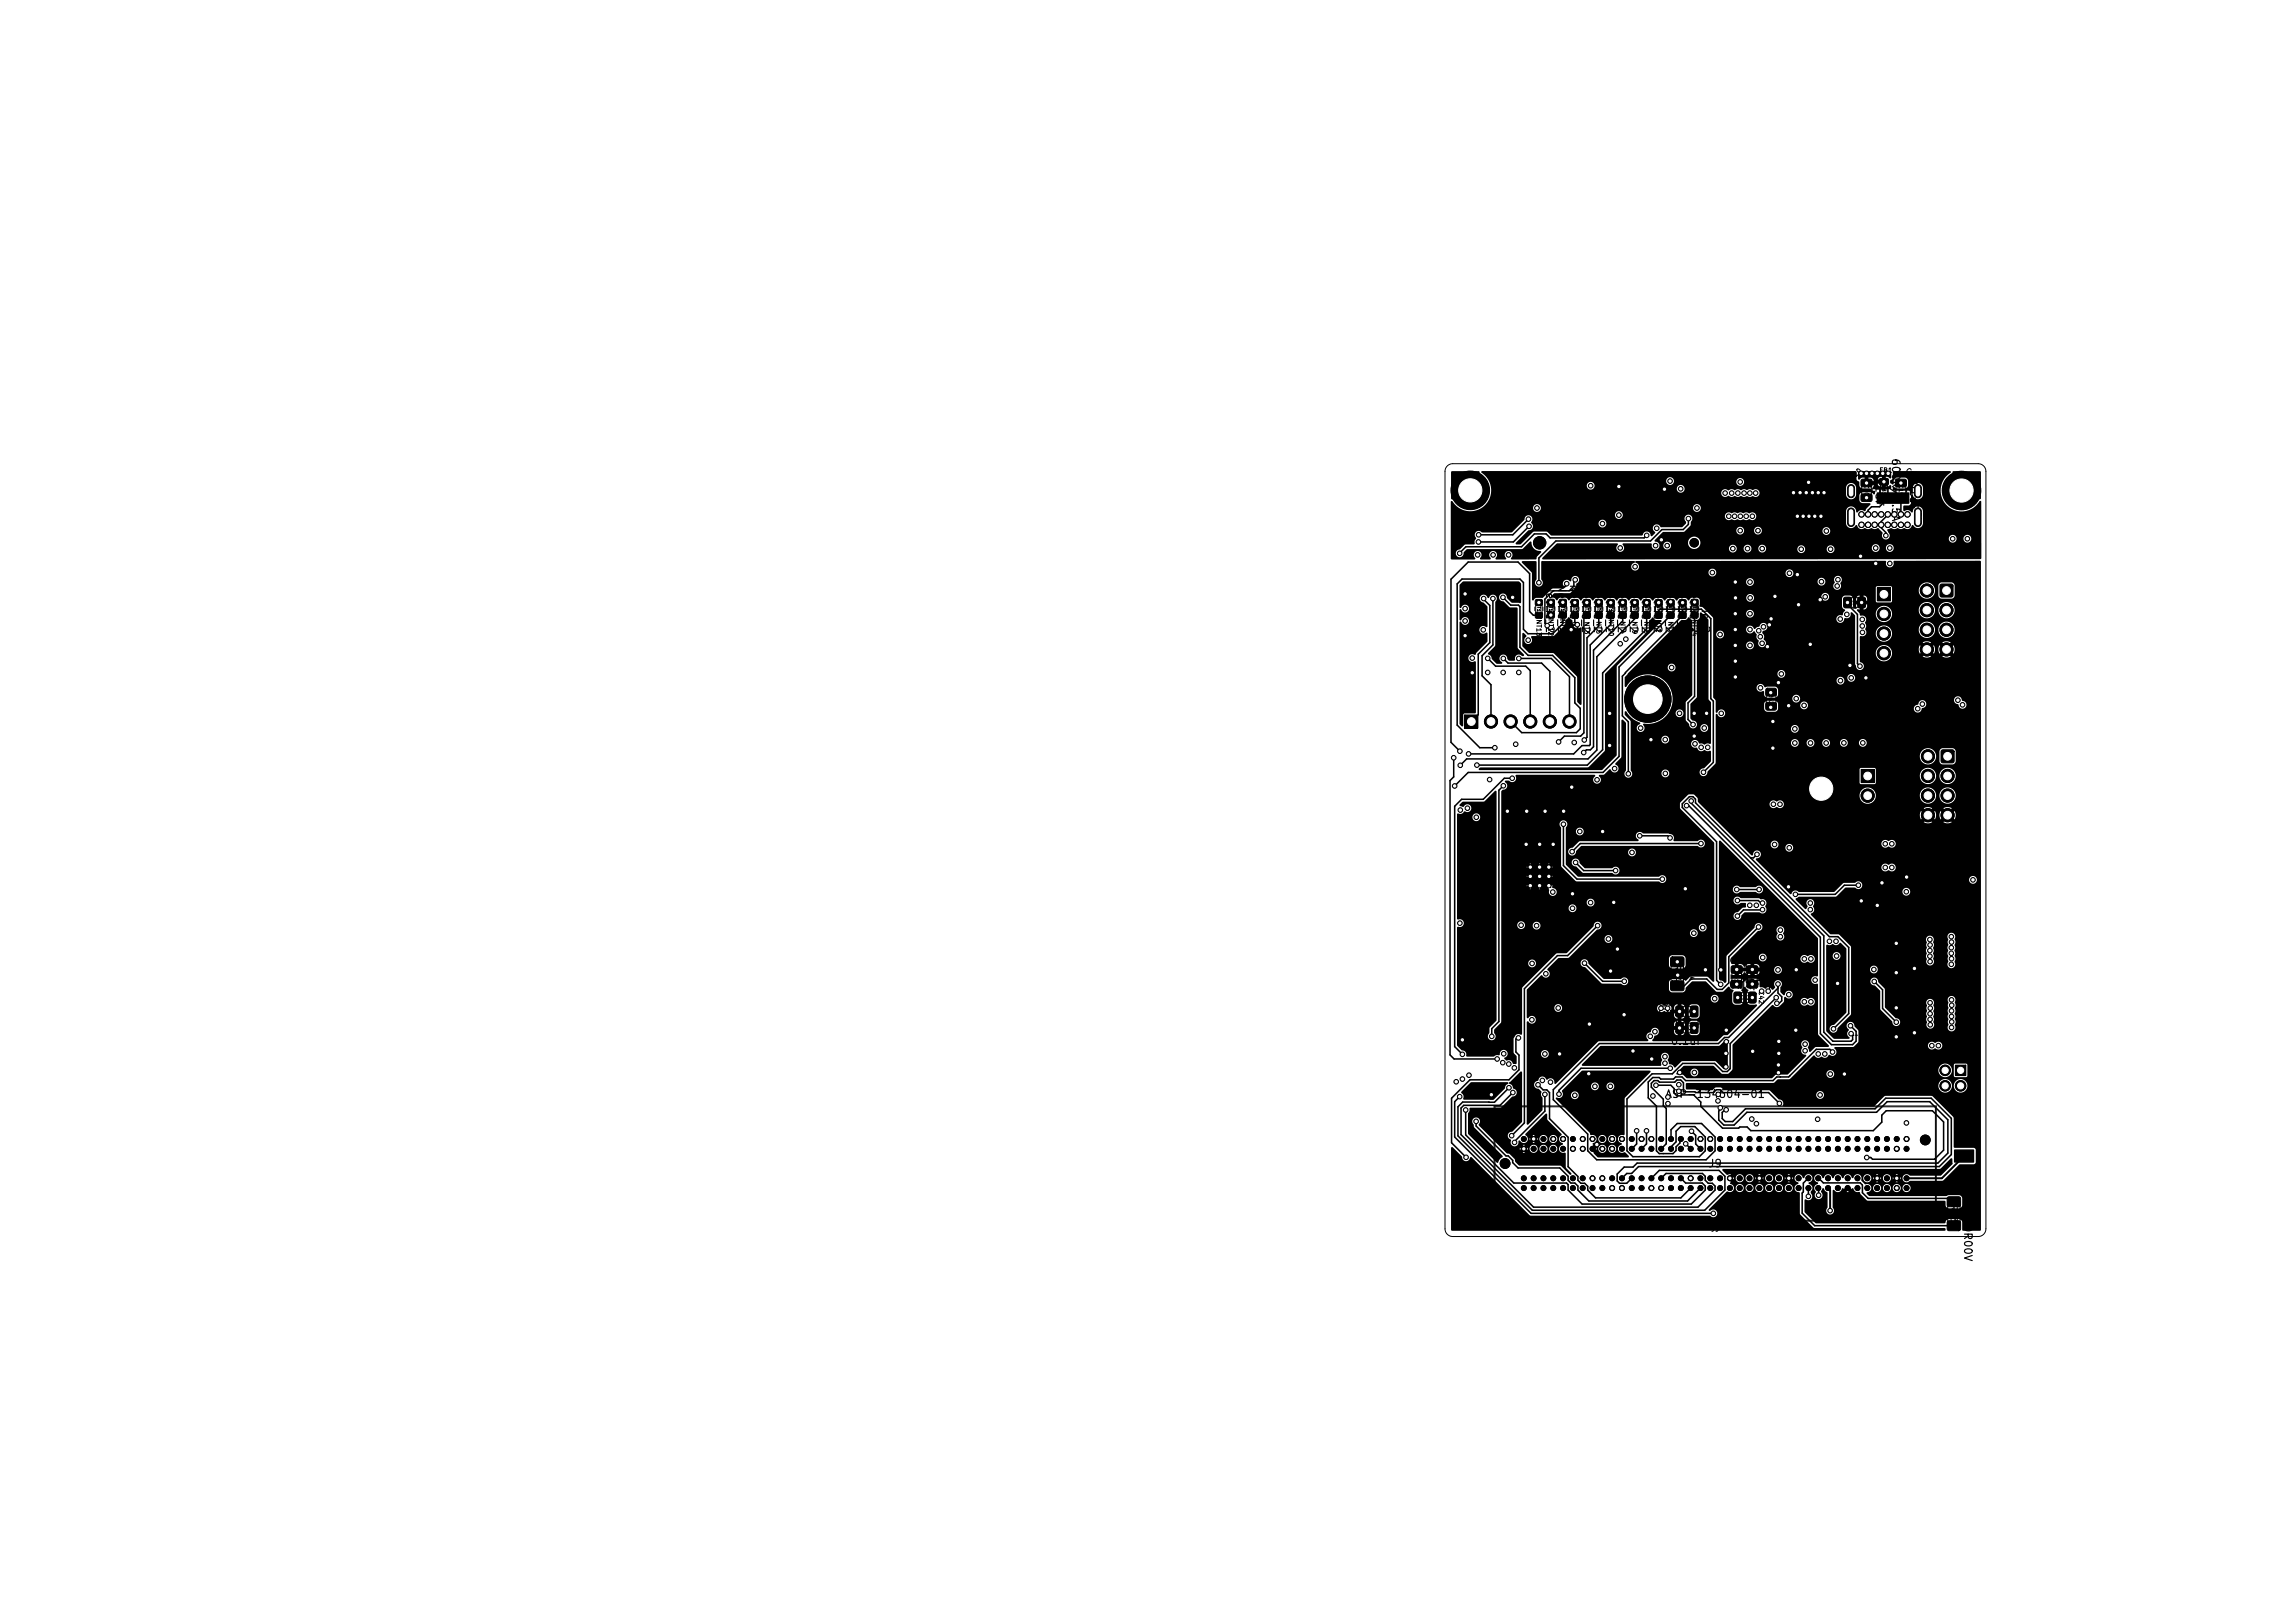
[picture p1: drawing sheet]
<svg xmlns="http://www.w3.org/2000/svg" width="297mm" height="210mm" viewBox="0 0 297 210" stroke-linecap="round" stroke-linejoin="round" font-family="sans-serif">
<defs><g id="words">
<g font-size="1">
<text x="244.6" y="59.2" transform="rotate(90 244.6 59.2)">600R/0.5A</text>
<text x="242.5" y="61.3" transform="rotate(90 242.5 61.3)">0.1uF</text>
<text x="246.9" y="60.8" transform="rotate(90 246.9 60.8)">0.01uF</text>
<text x="199.8" y="75.5" transform="rotate(90 199.8 75.5)">NetTie_2</text>
<text x="201.4" y="75.5" transform="rotate(90 201.4 75.5)">NetTie_2</text>
<text x="202.9" y="75.5" transform="rotate(90 202.9 75.5)">NetTie_2</text>
<text x="204.5" y="75.5" transform="rotate(90 204.5 75.5)">NetTie_2</text>
<text x="206" y="75.5" transform="rotate(90 206 75.5)">NetTie_2</text>
<text x="207.6" y="75.5" transform="rotate(90 207.6 75.5)">NetTie_2</text>
<text x="209.1" y="75.6" transform="rotate(90 209.1 75.6)">NetTie_2</text>
<text x="210.7" y="75.5" transform="rotate(90 210.7 75.5)">NetTie_2</text>
<text x="212.2" y="75.6" transform="rotate(90 212.2 75.6)">NetTie_2</text>
<text x="213.8" y="75.6" transform="rotate(90 213.8 75.6)">NetTie_2</text>
<text x="215.3" y="75.6" transform="rotate(90 215.3 75.6)">NetTie_2</text>
<text x="216.9" y="75.6" transform="rotate(90 216.9 75.6)">NetTie_2</text>
<text x="218.4" y="75.6" transform="rotate(90 218.4 75.6)">NetTie_2</text>
<text x="220" y="75.5" transform="rotate(90 220 75.5)">NetTie_2</text>
<text x="226.8" y="89.4" transform="rotate(90 226.8 89.4)">1K</text>
<text x="198.2" y="114.1">41</text>
<text x="214.5" y="119.7" transform="rotate(90 214.5 119.7)">ERJ-8GEY0R00V</text>
<text x="225.7" y="124.5" transform="rotate(90 225.7 124.5)">10uF</text>
<text x="227.7" y="124.5" transform="rotate(90 227.7 124.5)">10uF</text>
<text x="223.7" y="128.2">0.1uF</text>
<text x="216.1" y="133.3">0.1uF</text>
<text x="216.1" y="135.5">0.1uF</text>
<text x="215.4" y="142.3">ASP-134604-01</text>
<text x="221" y="151.3">J9</text>
<text x="253.9" y="150.8" transform="rotate(90 253.9 150.8)">ERJ-8GEY0R00V</text>
</g>
<g font-size=".8">
<text x="238.9" y="66.1" transform="rotate(90 238.9 66.1)">SH</text>
<text x="247.6" y="66.1" transform="rotate(90 247.6 66.1)">SH</text>
<text x="216.5" y="124.8" transform="rotate(90 216.5 124.8)">R14</text>
<text x="252.3" y="155.8" transform="rotate(90 252.3 155.8)">R63</text>
</g>
<g font-size=".6">
<text x="239.1" y="62.9" transform="rotate(90 239.1 62.9)">SH</text>
<text x="239.8" y="62.3" transform="rotate(-45 239.8 62.3)">C20</text>
<text x="243.1" y="61.3">FB1</text>
<text x="246.4" y="61" transform="rotate(45 246.4 61)">C19</text>
<text x="247.8" y="62.9" transform="rotate(90 247.8 62.9)">SH</text>
<text x="243.5" y="77.3">1</text>
<text x="249" y="76.8">2</text>
<text x="251.6" y="76.8">1</text>
<text x="198.7" y="80.1" transform="rotate(90 198.7 80.1)">NT13</text>
<text x="200.2" y="80" transform="rotate(90 200.2 80)">NT12</text>
<text x="201.7" y="80" transform="rotate(90 201.7 80)">NT11</text>
<text x="203.3" y="80.4" transform="rotate(90 203.3 80.4)">NT2</text>
<text x="204.9" y="80.4" transform="rotate(90 204.9 80.4)">NT3</text>
<text x="206.4" y="80.3" transform="rotate(90 206.4 80.3)">NT5</text>
<text x="208" y="80.1" transform="rotate(90 208 80.1)">NT10</text>
<text x="209.5" y="80.3" transform="rotate(90 209.5 80.3)">NT4</text>
<text x="211.1" y="80.3" transform="rotate(90 211.1 80.3)">NT9</text>
<text x="212.6" y="80.3" transform="rotate(90 212.6 80.3)">NT8</text>
<text x="214.2" y="80.1" transform="rotate(90 214.2 80.1)">NT1</text>
<text x="215.7" y="80.3" transform="rotate(90 215.7 80.3)">NT7</text>
<text x="217.3" y="80.3" transform="rotate(90 217.3 80.3)">NT6</text>
<text x="218.8" y="80.1" transform="rotate(90 218.8 80.1)">NT24</text>
<text x="236.5" y="78.4">R16</text>
<text x="243.5" y="79.9">2</text>
<text x="243.5" y="82.4">3</text>
<text x="249" y="79.4">4</text>
<text x="249" y="81.9">6</text>
<text x="251.6" y="79.4">3</text>
<text x="251.6" y="81.9">5</text>
<text x="227" y="89.5" transform="rotate(90 227 89.5)">R62</text>
<text x="243.5" y="85">4</text>
<text x="249" y="84.5">8</text>
<text x="251.6" y="84.5">7</text>
<text x="190.1" y="93.8">1</text>
<text x="192.6" y="93.8">2</text>
<text x="195.2" y="93.8">3</text>
<text x="197.7" y="93.8">4</text>
<text x="200.2" y="93.8">5</text>
<text x="202.8" y="93.8">6</text>
<text x="241.4" y="100.8">1</text>
<text x="249.2" y="98.3">2</text>
<text x="249.2" y="100.8">4</text>
<text x="251.7" y="98.3">1</text>
<text x="251.7" y="100.8">3</text>
<text x="241.4" y="103.4">2</text>
<text x="249.2" y="103.4">6</text>
<text x="249.2" y="105.9">8</text>
<text x="251.7" y="103.4">5</text>
<text x="251.7" y="105.9">7</text>
<text x="216.7" y="124.9">1</text>
<text x="218.4" y="125.1" transform="rotate(90 218.4 125.1)">R14</text>
<text x="223.8" y="124.7">C41 C46</text>
<text x="215.7" y="129.9" transform="rotate(90 215.7 129.9)">C50 C43</text>
<text x="227.5" y="128.1" transform="rotate(90 227.5 128.1)">C42</text>
<text x="221.4" y="159.5">J9</text>
</g>
<g font-size=".5">
<text x="241.2" y="62.7" transform="rotate(90 241.2 62.7)">C20</text>
<text x="241.3" y="64.8">1</text>
<text x="241.3" y="62.9">2</text>
<text x="243.4" y="62.6" transform="rotate(90 243.4 62.6)">FB1</text>
<text x="245.6" y="62.7" transform="rotate(90 245.6 62.7)">C19</text>
<text x="245.7" y="62.9">2</text>
<text x="238.7" y="77.7" transform="rotate(90 238.7 77.7)">2</text>
<text x="240.6" y="77.7" transform="rotate(90 240.6 77.7)">1</text>
<text x="239.2" y="78.3">R16</text>
<text x="228.8" y="89.7" transform="rotate(90 228.8 89.7)">R62</text>
<text x="228.9" y="89.9">1</text>
<text x="228.9" y="91.7">2</text>
<text x="224.4" y="125.6" transform="rotate(90 224.4 125.6)">C41</text>
<text x="224.5" y="125.8">2</text>
<text x="226.4" y="125.6" transform="rotate(90 226.4 125.6)">C46</text>
<text x="226.5" y="125.8">2</text>
<text x="217" y="130.6" transform="rotate(90 217 130.6)">1</text>
<text x="217.5" y="131.3">C50</text>
<text x="218.9" y="130.6" transform="rotate(90 218.9 130.6)">2</text>
<text x="224.5" y="127.7">1</text>
<text x="224.5" y="128.8" transform="rotate(90 224.5 128.8)">2</text>
<text x="225.1" y="129.5">C42</text>
<text x="226.4" y="128.8" transform="rotate(90 226.4 128.8)">1</text>
<text x="226.5" y="127.7">1</text>
<text x="217" y="132.7" transform="rotate(90 217 132.7)">1</text>
<text x="217.5" y="133.4">C43</text>
<text x="218.9" y="132.7" transform="rotate(90 218.9 132.7)">2</text>
</g>
<g font-size=".4">
<text x="243.6" y="62.6">2</text>
<text x="200.4" y="78" transform="rotate(90 200.4 78)">NT12</text>
<text x="201.9" y="78" transform="rotate(90 201.9 78)">NT11</text>
<text x="219" y="78" transform="rotate(90 219 78)">NT24</text>
<text x="198.8" y="78" transform="rotate(90 198.8 78)">NT13</text>
<text x="203.5" y="78.2" transform="rotate(90 203.5 78.2)">NT2</text>
<text x="205" y="78.2" transform="rotate(90 205 78.2)">NT3</text>
<text x="206.6" y="78.2" transform="rotate(90 206.6 78.2)">NT5</text>
<text x="208.1" y="78" transform="rotate(90 208.1 78)">NT10</text>
<text x="209.7" y="78.2" transform="rotate(90 209.7 78.2)">NT4</text>
<text x="211.2" y="78.2" transform="rotate(90 211.2 78.2)">NT9</text>
<text x="212.8" y="78.2" transform="rotate(90 212.8 78.2)">NT8</text>
<text x="214.3" y="78.2" transform="rotate(90 214.3 78.2)">NT1</text>
<text x="215.9" y="78.2" transform="rotate(90 215.9 78.2)">NT7</text>
<text x="217.4" y="78.2" transform="rotate(90 217.4 78.2)">NT6</text>
<text x="251.5" y="138.8">2</text>
<text x="251.5" y="140.8">4</text>
<text x="253.5" y="138.8">1</text>
<text x="253.5" y="140.8">3</text>
</g>
<g font-size=".3">
<text x="199" y="78.2">2</text>
<text x="200.5" y="79.8">1</text>
<text x="200.5" y="78.2">2</text>
<text x="202.1" y="78.2">2</text>
<text x="203.6" y="78.2">2</text>
<text x="205.2" y="78.2">2</text>
<text x="206.7" y="78.2">2</text>
<text x="208.3" y="78.2">2</text>
<text x="209.8" y="78.2">2</text>
<text x="211.4" y="78.2">2</text>
<text x="212.9" y="78.2">2</text>
<text x="214.5" y="78.2">2</text>
<text x="216" y="78.2">2</text>
<text x="217.6" y="78.2">2</text>
<text x="219.1" y="78.2">2</text>
</g>
<g font-size=".2">
<text x="240.5" y="66.7">B12</text>
<text x="240.7" y="68.1">A1</text>
<text x="241.5" y="66.7">B9</text>
<text x="241.5" y="68.1">A4</text>
<text x="242.4" y="66.7">B8</text>
<text x="242.4" y="68.1">A5</text>
<text x="243.2" y="66.7">B7</text>
<text x="243.2" y="68.1">A6</text>
<text x="244.1" y="66.7">B6</text>
<text x="244.1" y="68.1">A7</text>
<text x="244.9" y="66.7">B5</text>
<text x="244.9" y="68.1">A8</text>
<text x="245.8" y="66.7">B4</text>
<text x="245.8" y="68.1">A9</text>
<text x="246.5" y="68.1">A12</text>
<text x="246.6" y="66.7">B1</text>
<text x="197" y="147.5">H1</text>
<text x="197" y="148.8">G1</text>
<text x="198.2" y="147.5">H2</text>
<text x="198.2" y="148.8">G2</text>
<text x="199.5" y="147.5">H3</text>
<text x="199.5" y="148.8">G3</text>
<text x="200.8" y="147.5">H4</text>
<text x="200.8" y="148.8">G4</text>
<text x="202" y="147.5">H5</text>
<text x="202.1" y="148.8">G5</text>
<text x="203.3" y="147.5">H6</text>
<text x="203.3" y="148.8">G6</text>
<text x="204.6" y="147.5">H7</text>
<text x="204.6" y="148.8">G7</text>
<text x="205.9" y="147.5">H8</text>
<text x="205.9" y="148.8">G8</text>
<text x="207.1" y="147.5">H9</text>
<text x="207.1" y="148.8">G9</text>
<text x="208.3" y="147.5">H10</text>
<text x="208.3" y="148.8">G10</text>
<text x="209.6" y="147.5">H11</text>
<text x="209.6" y="148.8">G11</text>
<text x="210.8" y="147.5">H12</text>
<text x="210.8" y="148.8">G12</text>
<text x="212.1" y="147.5">H13</text>
<text x="212.1" y="148.8">G13</text>
<text x="213.4" y="147.5">H14</text>
<text x="213.4" y="148.8">G14</text>
<text x="214.6" y="147.5">H15</text>
<text x="214.7" y="148.8">G15</text>
<text x="215.9" y="147.5">H16</text>
<text x="215.9" y="148.8">G16</text>
<text x="217.2" y="147.5">H17</text>
<text x="217.2" y="148.8">G17</text>
<text x="218.5" y="147.5">H18</text>
<text x="218.5" y="148.8">G18</text>
<text x="219.7" y="147.5">H19</text>
<text x="219.7" y="148.8">G19</text>
<text x="221" y="147.5">H20</text>
<text x="221" y="148.8">G20</text>
<text x="222.3" y="147.5">H21</text>
<text x="222.3" y="148.8">G21</text>
<text x="223.5" y="147.5">H22</text>
<text x="223.5" y="148.8">G22</text>
<text x="224.8" y="147.5">H23</text>
<text x="224.8" y="148.8">G23</text>
<text x="226.1" y="147.5">H24</text>
<text x="226.1" y="148.8">G24</text>
<text x="227.3" y="147.5">H25</text>
<text x="227.3" y="148.8">G25</text>
<text x="228.6" y="147.5">H26</text>
<text x="228.6" y="148.8">G26</text>
<text x="229.9" y="147.5">H27</text>
<text x="229.9" y="148.8">G27</text>
<text x="231.2" y="147.5">H28</text>
<text x="231.2" y="148.8">G28</text>
<text x="232.4" y="147.5">H29</text>
<text x="232.4" y="148.8">G29</text>
<text x="233.7" y="147.5">H30</text>
<text x="233.7" y="148.8">G30</text>
<text x="235" y="147.5">H31</text>
<text x="235" y="148.8">G31</text>
<text x="236.2" y="147.5">H32</text>
<text x="236.2" y="148.8">G32</text>
<text x="237.5" y="147.5">H33</text>
<text x="237.5" y="148.8">G33</text>
<text x="238.8" y="147.5">H34</text>
<text x="238.8" y="148.8">G34</text>
<text x="240" y="147.5">H35</text>
<text x="240.1" y="148.8">G35</text>
<text x="241.3" y="147.5">H36</text>
<text x="241.3" y="148.8">G36</text>
<text x="242.6" y="147.5">H37</text>
<text x="242.6" y="148.8">G37</text>
<text x="243.9" y="147.5">H38</text>
<text x="243.9" y="148.8">G38</text>
<text x="245.1" y="147.5">H39</text>
<text x="245.1" y="148.8">G39</text>
<text x="246.4" y="147.5">H40</text>
<text x="246.4" y="148.8">G40</text>
<text x="197" y="153.9">C1</text>
<text x="197" y="152.6">D1</text>
<text x="198.2" y="153.9">C2</text>
<text x="198.2" y="152.6">D2</text>
<text x="199.5" y="153.9">C3</text>
<text x="199.5" y="152.6">D3</text>
<text x="200.8" y="153.9">C4</text>
<text x="200.8" y="152.6">D4</text>
<text x="202.1" y="153.9">C5</text>
<text x="202.1" y="152.6">D5</text>
<text x="203.3" y="153.9">C6</text>
<text x="203.3" y="152.6">D6</text>
<text x="204.6" y="153.9">C7</text>
<text x="204.6" y="152.6">D7</text>
<text x="205.9" y="153.9">C8</text>
<text x="205.9" y="152.6">D8</text>
<text x="207.1" y="153.9">C9</text>
<text x="207.1" y="152.6">D9</text>
<text x="208.3" y="153.9">C10</text>
<text x="208.3" y="152.6">D10</text>
<text x="209.6" y="153.9">C11</text>
<text x="209.6" y="152.6">D11</text>
<text x="210.8" y="152.6">D12</text>
<text x="210.8" y="153.9">C12</text>
<text x="212.1" y="153.9">C13</text>
<text x="212.1" y="152.6">D13</text>
<text x="213.4" y="153.9">C14</text>
<text x="213.4" y="152.6">D14</text>
<text x="214.7" y="153.9">C15</text>
<text x="214.7" y="152.6">D15</text>
<text x="215.9" y="153.9">C16</text>
<text x="215.9" y="152.6">D16</text>
<text x="217.2" y="153.9">C17</text>
<text x="217.2" y="152.6">D17</text>
<text x="218.5" y="153.9">C18</text>
<text x="218.5" y="152.6">D18</text>
<text x="219.7" y="152.6">D19</text>
<text x="219.7" y="153.9">C19</text>
<text x="221" y="153.9">C20</text>
<text x="221" y="152.6">D20</text>
<text x="222.3" y="152.6">D21</text>
<text x="222.3" y="153.9">C21</text>
<text x="223.5" y="153.9">C22</text>
<text x="223.5" y="152.6">D22</text>
<text x="224.8" y="153.9">C23</text>
<text x="224.8" y="152.6">D23</text>
<text x="226.1" y="153.9">C24</text>
<text x="226.1" y="152.6">D24</text>
<text x="227.4" y="153.9">C25</text>
<text x="227.4" y="152.6">D25</text>
<text x="228.6" y="153.9">C26</text>
<text x="228.6" y="152.6">D26</text>
<text x="229.9" y="153.9">C27</text>
<text x="229.9" y="152.6">D27</text>
<text x="231.2" y="153.9">C28</text>
<text x="231.2" y="152.6">D28</text>
<text x="232.4" y="153.9">C29</text>
<text x="232.4" y="152.6">D29</text>
<text x="233.7" y="153.9">C30</text>
<text x="233.7" y="152.6">D30</text>
<text x="235" y="153.9">C31</text>
<text x="235" y="152.6">D31</text>
<text x="236.2" y="152.6">D32</text>
<text x="236.2" y="153.9">C32</text>
<text x="237.5" y="153.9">C33</text>
<text x="237.5" y="152.6">D33</text>
<text x="238.8" y="153.9">C34</text>
<text x="238.8" y="152.6">D34</text>
<text x="240.1" y="152.6">D35</text>
<text x="240.1" y="153.9">C35</text>
<text x="241.3" y="153.9">C36</text>
<text x="241.3" y="152.6">D36</text>
<text x="242.6" y="153.9">C37</text>
<text x="242.6" y="152.6">D37</text>
<text x="243.9" y="153.9">C38</text>
<text x="243.9" y="152.6">D38</text>
<text x="245.1" y="153.9">C39</text>
<text x="245.1" y="152.6">D39</text>
<text x="246.4" y="152.6">D40</text>
<text x="246.4" y="153.9">C40</text>
</g>
</g></defs>
<path d="M253 148.8h2.4v1.5h-2.4z" fill="#000" stroke="#000" stroke-width=".2"/>
<g fill="#000" stroke="#000" stroke-width=".13">
<circle cx="188.9" cy="71.6" r=".3"/>
<circle cx="189.6" cy="78.7" r=".3"/>
<circle cx="189.6" cy="76.8" r=".3"/>
<circle cx="190.3" cy="63.4" r="2.5"/>
<circle cx="191.2" cy="71.8" r=".3"/>
<circle cx="191.3" cy="70.1" r=".3"/>
<circle cx="191.4" cy="69.2" r=".3"/>
<circle cx="192" cy="77.4" r=".3"/>
<circle cx="193.2" cy="77.4" r=".3"/>
<circle cx="193.2" cy="71.8" r=".3"/>
<circle cx="194.5" cy="77.3" r=".3"/>
<circle cx="195.2" cy="71.8" r=".3"/>
<circle cx="195.8" cy="77.3" r=".3"/>
<circle cx="197.8" cy="67.2" r=".3"/>
<circle cx="197.9" cy="68.1" r=".3"/>
<circle cx="198.9" cy="65.7" r=".3"/>
<circle cx="199.2" cy="75.4" r=".3"/>
<circle cx="199.2" cy="78" r=".3"/>
<circle cx="199.3" cy="70.2" r=".8"/>
<circle cx="200.7" cy="79.6" r=".3"/>
<circle cx="200.7" cy="77.9" r=".3"/>
<circle cx="202.3" cy="77.9" r=".3"/>
<circle cx="202.8" cy="75.5" r=".3"/>
<circle cx="203.8" cy="78" r=".3"/>
<circle cx="203.9" cy="75" r=".3"/>
<circle cx="205.4" cy="78" r=".3"/>
<circle cx="205.9" cy="62.9" r=".3"/>
<circle cx="206.9" cy="77.9" r=".3"/>
<circle cx="207.4" cy="67.7" r=".3"/>
<circle cx="208.5" cy="78" r=".3"/>
<circle cx="209.5" cy="63" r=".3"/>
<circle cx="209.5" cy="66.6" r=".3"/>
<circle cx="209.7" cy="70.9" r=".3"/>
<circle cx="210" cy="78" r=".3"/>
<circle cx="211.6" cy="78" r=".3"/>
<circle cx="211.6" cy="73.3" r=".3"/>
<circle cx="213.1" cy="69.3" r=".3"/>
<circle cx="213.1" cy="78" r=".3"/>
<circle cx="214.3" cy="70.6" r=".3"/>
<circle cx="214.4" cy="68.4" r=".3"/>
<circle cx="214.7" cy="78" r=".3"/>
<circle cx="215" cy="69.9" r=".3"/>
<circle cx="215.4" cy="63.3" r=".3"/>
<circle cx="215.8" cy="70.6" r=".3"/>
<circle cx="216.1" cy="62.3" r=".3"/>
<circle cx="216.2" cy="77.9" r=".3"/>
<circle cx="217.5" cy="63.3" r=".3"/>
<circle cx="217.8" cy="78" r=".3"/>
<circle cx="218.5" cy="67.1" r=".3"/>
<circle cx="219.3" cy="70.2" r=".55"/>
<circle cx="219.3" cy="77.9" r=".3"/>
<circle cx="219.6" cy="65.7" r=".3"/>
<circle cx="221.6" cy="74.1" r=".3"/>
<circle cx="223.3" cy="63.8" r=".3"/>
<circle cx="223.7" cy="66.8" r=".3"/>
<circle cx="224.1" cy="63.8" r=".3"/>
<circle cx="224.3" cy="71" r=".3"/>
<circle cx="224.5" cy="66.8" r=".3"/>
<circle cx="224.6" cy="79.4" r=".3"/>
<circle cx="224.6" cy="75.3" r=".3"/>
<circle cx="224.6" cy="77.4" r=".3"/>
<circle cx="224.9" cy="63.8" r=".3"/>
<circle cx="225.2" cy="62.4" r=".3"/>
<circle cx="225.2" cy="68.7" r=".3"/>
<circle cx="225.2" cy="66.8" r=".3"/>
<circle cx="225.7" cy="63.8" r=".3"/>
<circle cx="226" cy="66.8" r=".3"/>
<circle cx="226.2" cy="71" r=".3"/>
<circle cx="226.5" cy="63.8" r=".3"/>
<circle cx="226.5" cy="79.4" r=".3"/>
<circle cx="226.5" cy="75.3" r=".3"/>
<circle cx="226.5" cy="77.4" r=".3"/>
<circle cx="226.8" cy="66.8" r=".3"/>
<circle cx="227.2" cy="63.8" r=".3"/>
<circle cx="227.5" cy="68.7" r=".3"/>
<circle cx="228.1" cy="71" r=".3"/>
<circle cx="229.7" cy="77.2" r=".3"/>
<circle cx="231.6" cy="74.2" r=".3"/>
<circle cx="232.1" cy="63.7" r=".3"/>
<circle cx="232.6" cy="66.8" r=".3"/>
<circle cx="232.6" cy="74.4" r=".3"/>
<circle cx="232.8" cy="78.2" r=".3"/>
<circle cx="233" cy="63.7" r=".3"/>
<circle cx="233.1" cy="71.1" r=".3"/>
<circle cx="233.4" cy="66.8" r=".3"/>
<circle cx="233.8" cy="63.7" r=".3"/>
<circle cx="234.1" cy="62.4" r=".3"/>
<circle cx="234.1" cy="66.8" r=".3"/>
<circle cx="234.6" cy="63.7" r=".3"/>
<circle cx="234.9" cy="66.8" r=".3"/>
<circle cx="235.3" cy="63.7" r=".3"/>
<circle cx="235.6" cy="77.6" r=".3"/>
<circle cx="235.7" cy="66.8" r=".3"/>
<circle cx="235.7" cy="75.3" r=".3"/>
<circle cx="236.1" cy="63.7" r=".3"/>
<circle cx="236.2" cy="77.2" r=".3"/>
<circle cx="236.4" cy="68.7" r=".3"/>
<circle cx="236.9" cy="71.1" r=".3"/>
<circle cx="237.8" cy="75.8" r=".3"/>
<circle cx="237.9" cy="75" r=".3"/>
<circle cx="239" cy="79.5" r=".3"/>
<circle cx="239.1" cy="78" r=".3"/>
<circle cx="240.8" cy="72" r=".3"/>
<circle cx="240.9" cy="61.3" r=".3"/>
<circle cx="240.9" cy="67.9" r=".35"/>
<circle cx="240.9" cy="66.6" r=".35"/>
<circle cx="240.9" cy="78" r=".3"/>
<circle cx="241.6" cy="61.3" r=".3"/>
<circle cx="241.6" cy="64.4" r=".3"/>
<circle cx="241.6" cy="62.5" r=".3"/>
<circle cx="241.8" cy="67.9" r=".35"/>
<circle cx="241.8" cy="66.6" r=".35"/>
<circle cx="242.3" cy="61.3" r=".3"/>
<circle cx="242.6" cy="67.9" r=".35"/>
<circle cx="242.6" cy="66.6" r=".35"/>
<circle cx="242.7" cy="72.9" r=".3"/>
<circle cx="242.7" cy="70.9" r=".3"/>
<circle cx="243" cy="61.3" r=".3"/>
<circle cx="243.5" cy="67.9" r=".35"/>
<circle cx="243.5" cy="66.6" r=".35"/>
<circle cx="243.7" cy="61.3" r=".3"/>
<circle cx="243.8" cy="62.3" r=".3"/>
<circle cx="243.8" cy="79.4" r=".85"/>
<circle cx="244.1" cy="69.3" r=".3"/>
<circle cx="244.3" cy="66.6" r=".35"/>
<circle cx="244.3" cy="67.9" r=".35"/>
<circle cx="244.4" cy="61.3" r=".3"/>
<circle cx="244.6" cy="72.9" r=".3"/>
<circle cx="244.6" cy="70.9" r=".3"/>
<circle cx="245.2" cy="66.6" r=".35"/>
<circle cx="245.2" cy="67.9" r=".35"/>
<circle cx="246" cy="62.5" r=".3"/>
<circle cx="246" cy="66.6" r=".35"/>
<circle cx="246" cy="67.9" r=".35"/>
<circle cx="246.9" cy="67.9" r=".35"/>
<circle cx="246.9" cy="66.6" r=".35"/>
<circle cx="249.4" cy="76.4" r=".85"/>
<circle cx="249.4" cy="79" r=".85"/>
<circle cx="251.9" cy="79" r=".85"/>
<circle cx="252.7" cy="69.7" r=".3"/>
<circle cx="253.8" cy="63.5" r="2.5"/>
<circle cx="254.6" cy="69.7" r=".3"/>
<circle cx="188.1" cy="98.1" r=".3"/>
<circle cx="188.9" cy="97.2" r=".3"/>
<circle cx="189" cy="99" r=".3"/>
<circle cx="189.6" cy="82.3" r=".3"/>
<circle cx="189.6" cy="80.3" r=".3"/>
<circle cx="190.1" cy="97.5" r=".3"/>
<circle cx="190.5" cy="85.1" r=".3"/>
<circle cx="190.5" cy="87.1" r=".3"/>
<circle cx="191.1" cy="99" r=".3"/>
<circle cx="192" cy="81.5" r=".3"/>
<circle cx="192.5" cy="87" r=".3"/>
<circle cx="192.5" cy="85.2" r=".3"/>
<circle cx="193" cy="93.4" r=".85"/>
<circle cx="193.5" cy="96.8" r=".3"/>
<circle cx="194.5" cy="87" r=".3"/>
<circle cx="194.6" cy="85.2" r=".3"/>
<circle cx="195.5" cy="93.4" r=".85"/>
<circle cx="196.2" cy="96.3" r=".3"/>
<circle cx="196.6" cy="85.2" r=".3"/>
<circle cx="196.6" cy="87" r=".3"/>
<circle cx="197.8" cy="82.8" r=".3"/>
<circle cx="198" cy="93.4" r=".85"/>
<circle cx="200.2" cy="81" r=".3"/>
<circle cx="200.6" cy="93.4" r=".85"/>
<circle cx="201.7" cy="96" r=".3"/>
<circle cx="203.1" cy="93.4" r=".85"/>
<circle cx="203.3" cy="81.5" r=".3"/>
<circle cx="203.7" cy="96.1" r=".3"/>
<circle cx="204.1" cy="80.8" r=".3"/>
<circle cx="205" cy="97.4" r=".3"/>
<circle cx="205" cy="95.8" r=".3"/>
<circle cx="208.3" cy="96.5" r=".3"/>
<circle cx="208.3" cy="92.3" r=".3"/>
<circle cx="209" cy="99.5" r=".3"/>
<circle cx="209.7" cy="83.3" r=".3"/>
<circle cx="210.4" cy="82.7" r=".3"/>
<circle cx="212.3" cy="94.2" r=".3"/>
<circle cx="213.3" cy="90.5" r="3"/>
<circle cx="213.7" cy="95.7" r=".3"/>
<circle cx="215.5" cy="95.7" r=".3"/>
<circle cx="216.3" cy="86.4" r=".3"/>
<circle cx="217.4" cy="92.3" r=".3"/>
<circle cx="219.1" cy="93.8" r=".3"/>
<circle cx="219.3" cy="92.3" r=".3"/>
<circle cx="219.3" cy="95.3" r=".3"/>
<circle cx="219.4" cy="96.3" r=".3"/>
<circle cx="220.2" cy="96.7" r=".3"/>
<circle cx="220.5" cy="99.9" r=".3"/>
<circle cx="220.6" cy="94.2" r=".3"/>
<circle cx="220.9" cy="92.3" r=".3"/>
<circle cx="221" cy="96.7" r=".3"/>
<circle cx="222.6" cy="82.1" r=".3"/>
<circle cx="222.8" cy="92.3" r=".3"/>
<circle cx="224.6" cy="83.5" r=".3"/>
<circle cx="224.6" cy="81.5" r=".3"/>
<circle cx="224.6" cy="87.6" r=".3"/>
<circle cx="224.6" cy="85.6" r=".3"/>
<circle cx="226.5" cy="83.5" r=".3"/>
<circle cx="226.5" cy="81.5" r=".3"/>
<circle cx="227.6" cy="81.6" r=".3"/>
<circle cx="227.8" cy="82.4" r=".3"/>
<circle cx="227.8" cy="89" r=".3"/>
<circle cx="228" cy="83.2" r=".3"/>
<circle cx="228.2" cy="81.1" r=".3"/>
<circle cx="228.7" cy="83.7" r=".3"/>
<circle cx="229" cy="80.8" r=".3"/>
<circle cx="229.2" cy="89.6" r=".3"/>
<circle cx="229.2" cy="91.5" r=".3"/>
<circle cx="229.2" cy="80.1" r=".3"/>
<circle cx="229.4" cy="93.4" r=".3"/>
<circle cx="229.4" cy="96.8" r=".3"/>
<circle cx="230.2" cy="88.3" r=".3"/>
<circle cx="230.5" cy="87.2" r=".3"/>
<circle cx="231.5" cy="91.3" r=".3"/>
<circle cx="232.3" cy="96.1" r=".3"/>
<circle cx="232.3" cy="94.3" r=".3"/>
<circle cx="232.5" cy="90.4" r=".3"/>
<circle cx="233.5" cy="91.3" r=".3"/>
<circle cx="234.3" cy="83.4" r=".3"/>
<circle cx="234.3" cy="96.1" r=".3"/>
<circle cx="236.3" cy="96.1" r=".3"/>
<circle cx="238.2" cy="80.1" r=".3"/>
<circle cx="238.2" cy="88.1" r=".3"/>
<circle cx="238.6" cy="96.1" r=".3"/>
<circle cx="239.4" cy="86.1" r=".3"/>
<circle cx="239.6" cy="87.7" r=".3"/>
<circle cx="240.7" cy="86.2" r=".3"/>
<circle cx="241" cy="81" r=".3"/>
<circle cx="241" cy="80.1" r=".3"/>
<circle cx="241" cy="81.8" r=".3"/>
<circle cx="241.1" cy="96.1" r=".3"/>
<circle cx="241.5" cy="87.7" r=".3"/>
<circle cx="243.8" cy="84.5" r=".85"/>
<circle cx="243.8" cy="82" r=".85"/>
<circle cx="248.2" cy="91.7" r=".3"/>
<circle cx="248.8" cy="91.1" r=".3"/>
<circle cx="249.4" cy="84" r=".85"/>
<circle cx="249.4" cy="81.5" r=".85"/>
<circle cx="249.5" cy="97.9" r=".85"/>
<circle cx="251.9" cy="84" r=".85"/>
<circle cx="251.9" cy="81.5" r=".85"/>
<circle cx="253.4" cy="90.6" r=".3"/>
<circle cx="254" cy="91.2" r=".3"/>
<circle cx="188.3" cy="101.7" r=".3"/>
<circle cx="188.9" cy="119.4" r=".3"/>
<circle cx="189" cy="104.8" r=".3"/>
<circle cx="189.9" cy="104.6" r=".3"/>
<circle cx="191.1" cy="105.7" r=".3"/>
<circle cx="192.8" cy="100.9" r=".3"/>
<circle cx="194.6" cy="101.7" r=".3"/>
<circle cx="195.1" cy="105" r=".3"/>
<circle cx="195.7" cy="100.7" r=".3"/>
<circle cx="196.9" cy="119.7" r=".3"/>
<circle cx="197.5" cy="109.2" r=".3"/>
<circle cx="197.6" cy="105" r=".3"/>
<circle cx="198" cy="114.6" r=".25"/>
<circle cx="198" cy="112.2" r=".25"/>
<circle cx="198" cy="113.4" r=".25"/>
<circle cx="198.9" cy="119.8" r=".3"/>
<circle cx="199.2" cy="114.6" r=".25"/>
<circle cx="199.2" cy="112.2" r=".25"/>
<circle cx="199.2" cy="113.4" r=".25"/>
<circle cx="199.3" cy="109.2" r=".3"/>
<circle cx="200" cy="105" r=".3"/>
<circle cx="200.4" cy="114.6" r=".25"/>
<circle cx="200.4" cy="112.2" r=".25"/>
<circle cx="200.4" cy="113.4" r=".25"/>
<circle cx="201" cy="115.4" r=".3"/>
<circle cx="201" cy="109.2" r=".3"/>
<circle cx="202.3" cy="106.7" r=".3"/>
<circle cx="202.4" cy="105" r=".3"/>
<circle cx="203.4" cy="101.9" r=".3"/>
<circle cx="203.5" cy="110.2" r=".3"/>
<circle cx="203.5" cy="117.5" r=".3"/>
<circle cx="203.5" cy="115.7" r=".3"/>
<circle cx="203.9" cy="111.6" r=".3"/>
<circle cx="204.4" cy="107.6" r=".3"/>
<circle cx="205.8" cy="116.8" r=".3"/>
<circle cx="206.7" cy="100.9" r=".3"/>
<circle cx="206.8" cy="119.8" r=".3"/>
<circle cx="207.4" cy="107.6" r=".3"/>
<circle cx="208.8" cy="116.8" r=".3"/>
<circle cx="209.1" cy="112.7" r=".3"/>
<circle cx="210.7" cy="100.1" r=".3"/>
<circle cx="211.2" cy="110.3" r=".3"/>
<circle cx="212.2" cy="108.2" r=".3"/>
<circle cx="215.1" cy="113.8" r=".3"/>
<circle cx="215.5" cy="100.1" r=".3"/>
<circle cx="216.1" cy="108.4" r=".3"/>
<circle cx="218.1" cy="115" r=".3"/>
<circle cx="218.3" cy="104.2" r=".3"/>
<circle cx="218.9" cy="103.6" r=".3"/>
<circle cx="220.1" cy="109.2" r=".3"/>
<circle cx="224.8" cy="115.1" r=".3"/>
<circle cx="224.8" cy="116.5" r=".3"/>
<circle cx="224.8" cy="118.5" r=".3"/>
<circle cx="226.4" cy="117.1" r=".3"/>
<circle cx="227.3" cy="117.1" r=".3"/>
<circle cx="227.4" cy="110.5" r=".3"/>
<circle cx="227.6" cy="119.9" r=".3"/>
<circle cx="227.7" cy="115.1" r=".3"/>
<circle cx="228.1" cy="116.8" r=".3"/>
<circle cx="228.1" cy="117.7" r=".3"/>
<circle cx="229.5" cy="104.1" r=".3"/>
<circle cx="229.7" cy="109.3" r=".3"/>
<circle cx="230.4" cy="104.1" r=".3"/>
<circle cx="231.5" cy="114.8" r=".3"/>
<circle cx="231.6" cy="109.7" r=".3"/>
<circle cx="232.4" cy="115.7" r=".3"/>
<circle cx="234.3" cy="116.8" r=".3"/>
<circle cx="234.3" cy="117.7" r=".3"/>
<circle cx="235.7" cy="102.1" r="2.5"/>
<circle cx="240.5" cy="114.5" r=".3"/>
<circle cx="240.9" cy="116.6" r=".3"/>
<circle cx="241.7" cy="103" r=".85"/>
<circle cx="242.9" cy="117.2" r=".3"/>
<circle cx="243.6" cy="114.2" r=".3"/>
<circle cx="244" cy="109.2" r=".3"/>
<circle cx="244" cy="112.2" r=".3"/>
<circle cx="244.8" cy="109.2" r=".3"/>
<circle cx="244.8" cy="112.2" r=".3"/>
<circle cx="246.7" cy="115.4" r=".3"/>
<circle cx="246.7" cy="113.5" r=".3"/>
<circle cx="249.5" cy="102.9" r=".85"/>
<circle cx="249.5" cy="105.5" r=".85"/>
<circle cx="249.5" cy="100.4" r=".85"/>
<circle cx="252" cy="100.4" r=".85"/>
<circle cx="252" cy="102.9" r=".85"/>
<circle cx="252" cy="105.5" r=".85"/>
<circle cx="255.3" cy="113.8" r=".3"/>
<circle cx="188.5" cy="140" r=".3"/>
<circle cx="189.3" cy="139.6" r=".3"/>
<circle cx="189.3" cy="136.4" r=".3"/>
<circle cx="189.3" cy="134.6" r=".3"/>
<circle cx="190.1" cy="139.1" r=".3"/>
<circle cx="193.1" cy="134.1" r=".3"/>
<circle cx="193.8" cy="137" r=".3"/>
<circle cx="194.5" cy="137.5" r=".3"/>
<circle cx="194.6" cy="136.4" r=".3"/>
<circle cx="195.3" cy="137.7" r=".3"/>
<circle cx="196" cy="138.2" r=".3"/>
<circle cx="196.5" cy="134.3" r=".3"/>
<circle cx="198.2" cy="132" r=".3"/>
<circle cx="198.3" cy="124.7" r=".3"/>
<circle cx="199.6" cy="139.8" r=".3"/>
<circle cx="199.9" cy="136.4" r=".3"/>
<circle cx="200.1" cy="126" r=".3"/>
<circle cx="201.7" cy="130.4" r=".3"/>
<circle cx="201.8" cy="136.4" r=".3"/>
<circle cx="205.1" cy="124.6" r=".3"/>
<circle cx="205.6" cy="138.9" r=".3"/>
<circle cx="205.7" cy="132.5" r=".3"/>
<circle cx="208.2" cy="121.5" r=".3"/>
<circle cx="208.4" cy="125.6" r=".3"/>
<circle cx="209.3" cy="122.8" r=".3"/>
<circle cx="210.2" cy="131.3" r=".3"/>
<circle cx="210.2" cy="127" r=".3"/>
<circle cx="211.3" cy="136" r=".3"/>
<circle cx="213.6" cy="134.1" r=".3"/>
<circle cx="213.8" cy="137" r=".3"/>
<circle cx="214.2" cy="133.5" r=".3"/>
<circle cx="215" cy="130.5" r=".3"/>
<circle cx="215.5" cy="137.6" r=".3"/>
<circle cx="215.5" cy="136.7" r=".3"/>
<circle cx="215.8" cy="130.5" r=".3"/>
<circle cx="216.2" cy="138.2" r=".3"/>
<circle cx="217.1" cy="124.5" r=".3"/>
<circle cx="217.1" cy="126.2" r=".3"/>
<circle cx="217.4" cy="130.9" r=".3"/>
<circle cx="217.4" cy="133" r=".3"/>
<circle cx="217.4" cy="138.8" r=".3"/>
<circle cx="219.2" cy="120.7" r=".3"/>
<circle cx="219.3" cy="133" r=".3"/>
<circle cx="219.3" cy="130.9" r=".3"/>
<circle cx="219.3" cy="138.8" r=".3"/>
<circle cx="220.4" cy="120" r=".3"/>
<circle cx="220.7" cy="125.5" r=".3"/>
<circle cx="221.9" cy="129.2" r=".3"/>
<circle cx="222.7" cy="127.4" r=".3"/>
<circle cx="222.7" cy="125.5" r=".3"/>
<circle cx="223.4" cy="138.1" r=".3"/>
<circle cx="223.4" cy="136.3" r=".3"/>
<circle cx="223.4" cy="134.8" r=".3"/>
<circle cx="223.4" cy="133.3" r=".3"/>
<circle cx="224.8" cy="125.5" r=".3"/>
<circle cx="224.8" cy="127.4" r=".3"/>
<circle cx="224.9" cy="129.1" r=".3"/>
<circle cx="226.8" cy="127.3" r=".3"/>
<circle cx="226.8" cy="125.5" r=".3"/>
<circle cx="226.8" cy="129.1" r=".3"/>
<circle cx="226.8" cy="136" r=".3"/>
<circle cx="228" cy="128.3" r=".3"/>
<circle cx="228.1" cy="123.9" r=".3"/>
<circle cx="228.8" cy="128.3" r=".3"/>
<circle cx="229.9" cy="129.1" r=".3"/>
<circle cx="229.9" cy="129.8" r=".3"/>
<circle cx="230.1" cy="127.3" r=".3"/>
<circle cx="230.1" cy="125.5" r=".3"/>
<circle cx="230.2" cy="137.8" r=".3"/>
<circle cx="230.2" cy="138.8" r=".3"/>
<circle cx="230.2" cy="136.3" r=".3"/>
<circle cx="230.2" cy="134.8" r=".3"/>
<circle cx="230.4" cy="121.2" r=".3"/>
<circle cx="230.4" cy="120.4" r=".3"/>
<circle cx="231.5" cy="128.7" r=".3"/>
<circle cx="232.4" cy="133.3" r=".3"/>
<circle cx="232.5" cy="125.5" r=".3"/>
<circle cx="233.5" cy="124.1" r=".3"/>
<circle cx="233.5" cy="129.6" r=".3"/>
<circle cx="233.6" cy="136" r=".3"/>
<circle cx="233.6" cy="135.1" r=".3"/>
<circle cx="234.4" cy="124.1" r=".3"/>
<circle cx="234.4" cy="129.6" r=".3"/>
<circle cx="234.9" cy="126.8" r=".3"/>
<circle cx="235.3" cy="136.4" r=".3"/>
<circle cx="236.2" cy="136.4" r=".3"/>
<circle cx="236.8" cy="121.8" r=".3"/>
<circle cx="236.9" cy="139" r=".3"/>
<circle cx="237.2" cy="136.1" r=".3"/>
<circle cx="237.3" cy="133.1" r=".3"/>
<circle cx="237.6" cy="121.8" r=".3"/>
<circle cx="237.7" cy="123.7" r=".3"/>
<circle cx="237.8" cy="127.2" r=".3"/>
<circle cx="238.7" cy="139" r=".3"/>
<circle cx="239.5" cy="132.7" r=".3"/>
<circle cx="239.6" cy="133.8" r=".3"/>
<circle cx="242.5" cy="125.5" r=".3"/>
<circle cx="242.6" cy="127" r=".3"/>
<circle cx="245.4" cy="125.9" r=".3"/>
<circle cx="245.4" cy="130.4" r=".3"/>
<circle cx="245.4" cy="134.2" r=".3"/>
<circle cx="245.4" cy="122.1" r=".3"/>
<circle cx="245.4" cy="132.3" r=".3"/>
<circle cx="247.8" cy="125.3" r=".3"/>
<circle cx="247.8" cy="133.6" r=".3"/>
<circle cx="249.8" cy="123.7" r=".3"/>
<circle cx="249.8" cy="121.6" r=".3"/>
<circle cx="249.8" cy="123" r=".3"/>
<circle cx="249.8" cy="122.3" r=".3"/>
<circle cx="249.8" cy="131.9" r=".3"/>
<circle cx="249.8" cy="129.8" r=".3"/>
<circle cx="249.8" cy="124.4" r=".3"/>
<circle cx="249.8" cy="131.2" r=".3"/>
<circle cx="249.8" cy="132.6" r=".3"/>
<circle cx="249.8" cy="130.5" r=".3"/>
<circle cx="250" cy="135.3" r=".3"/>
<circle cx="250.9" cy="135.3" r=".3"/>
<circle cx="251.7" cy="138.5" r=".67"/>
<circle cx="252.5" cy="121.2" r=".3"/>
<circle cx="252.5" cy="124.8" r=".3"/>
<circle cx="252.5" cy="123.4" r=".3"/>
<circle cx="252.5" cy="122.6" r=".3"/>
<circle cx="252.6" cy="129.4" r=".3"/>
<circle cx="252.6" cy="130.8" r=".3"/>
<circle cx="252.6" cy="121.9" r=".3"/>
<circle cx="252.6" cy="131.5" r=".3"/>
<circle cx="252.6" cy="132.9" r=".3"/>
<circle cx="252.6" cy="124.1" r=".3"/>
<circle cx="252.6" cy="130.1" r=".3"/>
<circle cx="252.6" cy="132.2" r=".3"/>
<circle cx="188.9" cy="141.9" r=".3"/>
<circle cx="189.7" cy="143.6" r=".3"/>
<circle cx="189.7" cy="149.8" r=".3"/>
<circle cx="191" cy="145.1" r=".3"/>
<circle cx="193" cy="141.6" r=".3"/>
<circle cx="194.8" cy="150.6" r=".63"/>
<circle cx="195.3" cy="140.8" r=".3"/>
<circle cx="195.6" cy="146.9" r=".3"/>
<circle cx="195.8" cy="141.4" r=".3"/>
<circle cx="196" cy="147.8" r=".3"/>
<circle cx="197.2" cy="147.4" r=".32"/>
<circle cx="197.2" cy="153.7" r=".32"/>
<circle cx="197.2" cy="152.5" r=".32"/>
<circle cx="197.2" cy="148.6" r=".32"/>
<circle cx="197.2" cy="148.6" r=".3"/>
<circle cx="198.5" cy="153.7" r=".32"/>
<circle cx="198.5" cy="147.4" r=".32"/>
<circle cx="198.5" cy="152.5" r=".32"/>
<circle cx="198.5" cy="148.6" r=".32"/>
<circle cx="198.5" cy="147.4" r=".3"/>
<circle cx="199" cy="140.4" r=".3"/>
<circle cx="199.7" cy="148.6" r=".32"/>
<circle cx="199.7" cy="147.4" r=".32"/>
<circle cx="199.7" cy="152.5" r=".32"/>
<circle cx="199.7" cy="153.7" r=".32"/>
<circle cx="199.9" cy="141.6" r=".3"/>
<circle cx="200.7" cy="140" r=".3"/>
<circle cx="201" cy="153.7" r=".32"/>
<circle cx="201" cy="152.5" r=".32"/>
<circle cx="201" cy="148.6" r=".32"/>
<circle cx="201" cy="147.4" r=".32"/>
<circle cx="201" cy="147.4" r=".3"/>
<circle cx="201.8" cy="141.6" r=".3"/>
<circle cx="202.3" cy="147.4" r=".32"/>
<circle cx="202.3" cy="152.5" r=".32"/>
<circle cx="202.3" cy="148.6" r=".32"/>
<circle cx="202.3" cy="153.7" r=".32"/>
<circle cx="202.3" cy="147.4" r=".3"/>
<circle cx="203.6" cy="147.4" r=".32"/>
<circle cx="203.6" cy="148.6" r=".32"/>
<circle cx="203.6" cy="153.7" r=".32"/>
<circle cx="203.6" cy="152.5" r=".32"/>
<circle cx="203.6" cy="148.6" r=".3"/>
<circle cx="203.8" cy="141.7" r=".3"/>
<circle cx="204.8" cy="153.7" r=".32"/>
<circle cx="204.8" cy="152.5" r=".32"/>
<circle cx="204.8" cy="148.6" r=".32"/>
<circle cx="204.8" cy="147.4" r=".32"/>
<circle cx="204.8" cy="148.6" r=".3"/>
<circle cx="204.8" cy="147.4" r=".3"/>
<circle cx="206.1" cy="152.5" r=".32"/>
<circle cx="206.1" cy="147.4" r=".32"/>
<circle cx="206.1" cy="153.7" r=".32"/>
<circle cx="206.1" cy="148.6" r=".32"/>
<circle cx="206.1" cy="152.5" r=".3"/>
<circle cx="206.1" cy="147.4" r=".3"/>
<circle cx="206.4" cy="140.6" r=".3"/>
<circle cx="206.7" cy="148.1" r=".3"/>
<circle cx="207.4" cy="153.7" r=".32"/>
<circle cx="207.4" cy="152.5" r=".32"/>
<circle cx="207.4" cy="148.6" r=".32"/>
<circle cx="207.4" cy="147.4" r=".32"/>
<circle cx="207.4" cy="148.6" r=".3"/>
<circle cx="207.4" cy="152.5" r=".3"/>
<circle cx="208.4" cy="140.6" r=".3"/>
<circle cx="208.6" cy="153.7" r=".3"/>
<circle cx="208.6" cy="148.6" r=".3"/>
<circle cx="208.6" cy="148.6" r=".32"/>
<circle cx="208.6" cy="147.4" r=".32"/>
<circle cx="208.6" cy="153.7" r=".32"/>
<circle cx="208.6" cy="152.5" r=".32"/>
<circle cx="208.6" cy="147.4" r=".3"/>
<circle cx="209.9" cy="153.7" r=".32"/>
<circle cx="209.9" cy="147.4" r=".32"/>
<circle cx="209.9" cy="152.5" r=".32"/>
<circle cx="209.9" cy="148.6" r=".32"/>
<circle cx="209.9" cy="153.7" r=".3"/>
<circle cx="209.9" cy="147.4" r=".3"/>
<circle cx="211.2" cy="148.6" r=".32"/>
<circle cx="211.2" cy="152.5" r=".32"/>
<circle cx="211.2" cy="153.7" r=".32"/>
<circle cx="211.2" cy="147.4" r=".32"/>
<circle cx="211.8" cy="146.3" r=".3"/>
<circle cx="212.4" cy="152.5" r=".32"/>
<circle cx="212.4" cy="148.6" r=".32"/>
<circle cx="212.4" cy="153.7" r=".32"/>
<circle cx="212.4" cy="147.4" r=".32"/>
<circle cx="212.4" cy="147.4" r=".3"/>
<circle cx="213.1" cy="146.3" r=".3"/>
<circle cx="213.7" cy="152.5" r=".32"/>
<circle cx="213.7" cy="148.6" r=".32"/>
<circle cx="213.7" cy="147.4" r=".32"/>
<circle cx="213.7" cy="153.7" r=".32"/>
<circle cx="213.7" cy="147.4" r=".3"/>
<circle cx="213.7" cy="153.7" r=".3"/>
<circle cx="213.9" cy="141.8" r=".3"/>
<circle cx="214.3" cy="140.4" r=".3"/>
<circle cx="215" cy="153.7" r=".3"/>
<circle cx="215" cy="147.4" r=".32"/>
<circle cx="215" cy="153.7" r=".32"/>
<circle cx="215" cy="152.5" r=".32"/>
<circle cx="215" cy="148.6" r=".32"/>
<circle cx="215.9" cy="142.8" r=".3"/>
<circle cx="215.9" cy="141.9" r=".3"/>
<circle cx="216.3" cy="147.4" r=".32"/>
<circle cx="216.3" cy="153.7" r=".32"/>
<circle cx="216.3" cy="148.6" r=".32"/>
<circle cx="216.3" cy="152.5" r=".32"/>
<circle cx="217.3" cy="140.3" r=".3"/>
<circle cx="217.3" cy="141.2" r=".3"/>
<circle cx="217.5" cy="152.5" r=".32"/>
<circle cx="217.5" cy="148.6" r=".32"/>
<circle cx="217.5" cy="153.7" r=".32"/>
<circle cx="217.5" cy="147.4" r=".32"/>
<circle cx="218.2" cy="148" r=".3"/>
<circle cx="218.8" cy="153.7" r=".32"/>
<circle cx="218.8" cy="152.5" r=".32"/>
<circle cx="218.8" cy="152.5" r=".3"/>
<circle cx="218.8" cy="148.6" r=".32"/>
<circle cx="218.8" cy="147.4" r=".32"/>
<circle cx="218.9" cy="146.4" r=".3"/>
<circle cx="220.1" cy="152.5" r=".32"/>
<circle cx="220.1" cy="153.7" r=".32"/>
<circle cx="220.1" cy="148.6" r=".32"/>
<circle cx="220.1" cy="147.4" r=".32"/>
<circle cx="220.1" cy="147.4" r=".3"/>
<circle cx="221.3" cy="152.5" r=".32"/>
<circle cx="221.3" cy="148.6" r=".32"/>
<circle cx="221.3" cy="147.4" r=".32"/>
<circle cx="221.3" cy="153.7" r=".32"/>
<circle cx="221.3" cy="147.4" r=".3"/>
<circle cx="221.7" cy="157" r=".3"/>
<circle cx="222.3" cy="142.5" r=".3"/>
<circle cx="222.4" cy="141.6" r=".3"/>
<circle cx="222.6" cy="147.4" r=".32"/>
<circle cx="222.6" cy="148.6" r=".32"/>
<circle cx="222.6" cy="152.5" r=".32"/>
<circle cx="222.6" cy="153.7" r=".32"/>
<circle cx="222.6" cy="143.3" r=".3"/>
<circle cx="223.4" cy="143.6" r=".3"/>
<circle cx="223.9" cy="147.4" r=".32"/>
<circle cx="223.9" cy="153.7" r=".32"/>
<circle cx="223.9" cy="152.5" r=".32"/>
<circle cx="223.9" cy="148.6" r=".32"/>
<circle cx="223.9" cy="152.5" r=".3"/>
<circle cx="225.1" cy="147.4" r=".32"/>
<circle cx="225.1" cy="152.5" r=".32"/>
<circle cx="225.1" cy="148.6" r=".32"/>
<circle cx="225.1" cy="153.7" r=".32"/>
<circle cx="226.4" cy="147.4" r=".32"/>
<circle cx="226.4" cy="148.6" r=".32"/>
<circle cx="226.4" cy="152.5" r=".32"/>
<circle cx="226.4" cy="153.7" r=".32"/>
<circle cx="226.7" cy="144.8" r=".3"/>
<circle cx="227.3" cy="145.4" r=".3"/>
<circle cx="227.7" cy="148.6" r=".32"/>
<circle cx="227.7" cy="153.7" r=".32"/>
<circle cx="227.7" cy="152.5" r=".32"/>
<circle cx="227.7" cy="147.4" r=".32"/>
<circle cx="227.7" cy="152.5" r=".3"/>
<circle cx="229" cy="147.4" r=".32"/>
<circle cx="229" cy="153.7" r=".32"/>
<circle cx="229" cy="148.6" r=".32"/>
<circle cx="229" cy="152.5" r=".32"/>
<circle cx="230.2" cy="147.4" r=".32"/>
<circle cx="230.2" cy="153.7" r=".32"/>
<circle cx="230.2" cy="148.6" r=".32"/>
<circle cx="230.2" cy="152.5" r=".32"/>
<circle cx="230.3" cy="142.8" r=".3"/>
<circle cx="231.5" cy="147.4" r=".32"/>
<circle cx="231.5" cy="152.5" r=".32"/>
<circle cx="231.5" cy="153.7" r=".32"/>
<circle cx="231.5" cy="148.6" r=".32"/>
<circle cx="231.5" cy="152.5" r=".3"/>
<circle cx="232.8" cy="153.7" r=".32"/>
<circle cx="232.8" cy="152.5" r=".32"/>
<circle cx="232.8" cy="148.6" r=".32"/>
<circle cx="232.8" cy="147.4" r=".32"/>
<circle cx="234" cy="154.8" r=".3"/>
<circle cx="234" cy="147.4" r=".32"/>
<circle cx="234" cy="152.5" r=".32"/>
<circle cx="234" cy="153.7" r=".32"/>
<circle cx="234" cy="148.6" r=".32"/>
<circle cx="235.2" cy="144.8" r=".3"/>
<circle cx="235.3" cy="147.4" r=".32"/>
<circle cx="235.3" cy="153.7" r=".32"/>
<circle cx="235.3" cy="152.5" r=".32"/>
<circle cx="235.3" cy="148.6" r=".32"/>
<circle cx="235.4" cy="154.6" r=".3"/>
<circle cx="235.5" cy="141.7" r=".3"/>
<circle cx="236.6" cy="147.4" r=".32"/>
<circle cx="236.6" cy="148.6" r=".32"/>
<circle cx="236.6" cy="152.5" r=".32"/>
<circle cx="236.6" cy="153.7" r=".32"/>
<circle cx="236.8" cy="156.6" r=".3"/>
<circle cx="237.8" cy="147.4" r=".32"/>
<circle cx="237.8" cy="153.7" r=".32"/>
<circle cx="237.8" cy="152.5" r=".32"/>
<circle cx="237.8" cy="148.6" r=".32"/>
<circle cx="239.1" cy="153.7" r=".32"/>
<circle cx="239.1" cy="152.5" r=".32"/>
<circle cx="239.1" cy="147.4" r=".32"/>
<circle cx="239.1" cy="148.6" r=".32"/>
<circle cx="240.4" cy="147.4" r=".32"/>
<circle cx="240.4" cy="153.7" r=".32"/>
<circle cx="240.4" cy="152.5" r=".32"/>
<circle cx="240.4" cy="148.6" r=".32"/>
<circle cx="241.6" cy="149.8" r=".3"/>
<circle cx="241.7" cy="148.6" r=".32"/>
<circle cx="241.7" cy="153.7" r=".32"/>
<circle cx="241.7" cy="152.5" r=".32"/>
<circle cx="241.7" cy="147.4" r=".32"/>
<circle cx="242.9" cy="153.7" r=".32"/>
<circle cx="242.9" cy="152.5" r=".32"/>
<circle cx="242.9" cy="148.6" r=".32"/>
<circle cx="242.9" cy="147.4" r=".32"/>
<circle cx="242.9" cy="152.5" r=".3"/>
<circle cx="244.2" cy="153.7" r=".32"/>
<circle cx="244.2" cy="147.4" r=".32"/>
<circle cx="244.2" cy="148.6" r=".32"/>
<circle cx="244.2" cy="152.5" r=".32"/>
<circle cx="245.5" cy="153.7" r=".32"/>
<circle cx="245.5" cy="147.4" r=".32"/>
<circle cx="245.5" cy="152.5" r=".32"/>
<circle cx="245.5" cy="148.6" r=".32"/>
<circle cx="245.5" cy="148.6" r=".3"/>
<circle cx="245.5" cy="152.5" r=".3"/>
<circle cx="245.5" cy="153.7" r=".3"/>
<circle cx="246.7" cy="145.3" r=".3"/>
<circle cx="246.7" cy="153.7" r=".32"/>
<circle cx="246.7" cy="147.4" r=".32"/>
<circle cx="246.7" cy="152.5" r=".32"/>
<circle cx="246.7" cy="148.6" r=".32"/>
<circle cx="246.7" cy="147.4" r=".3"/>
<circle cx="249.2" cy="147.5" r=".63"/>
<circle cx="251.7" cy="140.5" r=".67"/>
<circle cx="253.7" cy="140.5" r=".67"/>
</g>
<g fill="#000">
<path d="M187.8 61h3.6l.2 .3a2.49 2.49 0 0 1 1.1 2.6l-.3 .8a2.49 2.49 0 0 1-2 1.2 2.49 2.49 0 0 1-2.3-1.2l-.3-.2zM189.3 75.3h7.3l.3 .3-.1 2.4h-1.2l-.6-.6a.52 .52 0 0 0-.5-.6 .52 .52 0 0 0-.5 .6 .52 .52 0 0 0 .6 .4l.8 .8h.9l.1 .1v5.1l.8 .9a.2 .2 0 0 1-.1 .2 .2 .2 0 0 1-.2-.1 .56 .56 0 0 0-.7 0 .56 .56 0 0 0-.2 .7h-.7l-.2-.2a.53 .53 0 0 0-.4-.6 .53 .53 0 0 0-.6 .4 .53 .53 0 0 0 .3 .6l-.1 .2h-.6l-.6-.6a.74 .74 0 0 0-.5-.6v-.2l.9-1v-5.6a.53 .53 0 0 0 0-.9 .53 .53 0 0 0-.8 .4h-.2a.52 .52 0 0 0-.5-.5 .52 .52 0 0 0-.5 .5 .52 .52 0 0 0 .4 .6l.6 .5v2.5l-.2 .1a.53 .53 0 0 0-.7 .1 .53 .53 0 0 0 0 .8 .53 .53 0 0 0 .8-.2l.1 .2v1l-1.7 1.7a.52 .52 0 0 0-.7 .1 .52 .52 0 0 0 .1 .7 .52 .52 0 0 0 .7 .1l.1 .1v6.5l-.1 .1-1.5 .1v1.5l-.2 .1-.3-.4v-13.1l.1-.1 .1 .1a.51 .51 0 0 0 .8 .3 .51 .51 0 0 0 0-.9 .51 .51 0 0 0-.8 .3l-.1 .1-.1-.1v-1.3a.13 .13 0 0 1 .1-.1 .13 .13 0 0 1 .1 .1 .5 .5 0 0 0 .8 .2 .5 .5 0 0 0 0-.8 .5 .5 0 0 0-.8 .3l-.1 .1-.1-.1v-2.9zM198.7 77.6h.9v.7h-.9zM200.3 79.2h.8v.7h-.8zM200.3 77.6h.8v.7h-.8zM201.8 79.2h.9v.7h-.9zM201.8 77.6h.9v.7h-.9zM197.1 81.9h.1l.3 .4a.51 .51 0 0 0-.2 .7 .51 .51 0 0 0 .7 .2 .51 .51 0 0 0 .2-.7l-.1-.1 .2-.1h2.8l1.4-1.4 .1-.7 .2-.1a.24 .24 0 0 1 .3-.2l.4 .4 .1 .4a.57 .57 0 0 0 .2 .5 .57 .57 0 0 0 .6 0h.2l.1 .1v9.8l-.1 .1-.5-.4-.1-3.3-3-3h-3.2l-.8-.9zM203.4 77.6h.8v.7h-.8zM204.9 77.6h.9v.7h-.9zM206.5 77.6h.8v.7h-.8zM208 77.6h.9v.7h-.9z"/>
<path d="M209.6 77.6h.8v.7h-.8zM211.1 77.6h.9v.7h-.9zM212.7 77.6h.8v.7h-.8zM191.4 99.4l.2-.1 14-.1 2.1-2.1v-9.9l5.6-5.6 .1-1.3 .2-.1a.26 .26 0 0 1 .4-.3l.3 .3h.6l.1 .2-5.8 5.8v11.5l-1.8 1.9h-15.9h-.1zM214 70.3a.32 .32 0 0 1 .5 .2 .32 .32 0 0 1-.3 .4l-.2-.2zM214.2 77.6h.9v.7h-.9zM215.8 77.6h.8v.7h-.8zM217.3 77.6h.9v.7h-.9zM218.9 79.2h.8v.7h-.8zM218.9 77.6h.8v.7h-.8zM238.7 77.3h.7l.2 .1v1l-.2 .2-.6 .1-.2-.2v-1zM240.5 61h4.1l.2 .1-.1 .7a.3 .3 0 0 1-.4-.1h-.2v.4h-.5v-.4a.37 .37 0 0 0-.6 .4h1.1v.1h-1.6l-.3-.4h-.4v.5l2.3-.1v.8h-.5v-.4h-.6a.38 .38 0 0 0 .4 .4h.9l.3-.2 .1 .1v.3l-.1 .1h-2.2l-.1-.1 .2-.5h-.9v-.2l-.3-.1v-.6h-.3l-.2 .1a.15 .15 0 0 1-.2 .2 .15 .15 0 0 1-.1-.2z"/>
<path d="M240.5 77.3h.7l.2 .1v1l-.1 .2-.6 .1-.3-.2v-1zM240.9 64l.2-.1h1l.2 .3v.5l-.3 .2h-1l-.2-.2zM240.9 62.1l.2-.1h1l.2 .3v.5l-.3 .2h-1l-.2-.2zM242.9 63.7h4.1l.1 .1v1.3l-.1 .1h-4.1v-.1zM243.3 64.1l1-.1 .1 .2v.6l-.2 .1h-.9l-.1-.2zM243.3 62l1-.1 .1 .2v.5l-.2 .2h-.9l-.1-.2zM243 76.1h1.7v1.7h-1.7zM187.8 64.9l.1-.1a2.73 2.73 0 0 0 4.2 .6 2.73 2.73 0 0 0-.4-4.3l.1-.1h48.3l.1 .1 .1 .9 .3 .3h-14.9a.5 .5 0 0 0-.4-.4 .5 .5 0 0 0-.6 .3h-8.1a.5 .5 0 0 0-.8-.4 .5 .5 0 0 0 .1 .9 .5 .5 0 0 0 .7-.4v-.1h8.1a.5 .5 0 0 0 .4 .7 .5 .5 0 0 0 .6-.6h14.9v.5l.3 .4h1.2l.2 .3 .4 .1v.2a.14 .14 0 0 1-.1 .1 .14 .14 0 0 1-.2 0l-.3-.2h-1.1l-.3 .3h-.5v-.9a.65 .65 0 0 0-.7-.6 .65 .65 0 0 0-.6 .7h-20.9a.5 .5 0 0 0-.7-.4h-10.9a.5 .5 0 0 0-.8-.4 .5 .5 0 0 0 0 .9 .5 .5 0 0 0 .8-.4v-.1h10.9a.5 .5 0 0 0-.3 .6 .5 .5 0 0 0 .6 .3 .5 .5 0 0 0 .4-.5h20.9v.5h-11.2a.58 .58 0 0 0-.9-.3l-.3-.1-.5 .1a.5 .5 0 0 0-.6 0h-.2a.51 .51 0 0 0-.6 0h-.1a.83 .83 0 0 0-.9 0 .52 .52 0 0 0-.7 .1 .52 .52 0 0 0 0 .7 .52 .52 0 0 0 .8-.1 1 1 0 0 0 .9 .1 .51 .51 0 0 0 .6 0h.2a.79 .79 0 0 0 .8 0l.3 .1 .4-.1a.52 .52 0 0 0 .5 0 .52 .52 0 0 0 .3-.5h11.2v.3a.66 .66 0 0 0 .7 .6 .66 .66 0 0 0 .6-.6h.5l-.1 .7 .3 .4h1.1l.1 .1-.1 .1-.5 .5-.1 .3a.92 .92 0 0 0-.9 .1l-.3 .1a.71 .71 0 0 0-1.1-.6h-19v-.1a.5 .5 0 0 0-.5-.4 .5 .5 0 0 0-.5 .5h-19.7v-.2a.5 .5 0 0 0-.9-.1 .5 .5 0 0 0 .3 .8 .5 .5 0 0 0 .6-.5h19.7v.1a.5 .5 0 0 0 .6 .4 .5 .5 0 0 0 .4-.5h19l-.2 .3v.7h-11.6a.5 .5 0 0 0-.8-.3h-.1a.88 .88 0 0 0-.9 0 .67 .67 0 0 0-.7 0 .67 .67 0 0 0-.7 0h-.1a.51 .51 0 0 0-.7 .2h-13.3v-.1a.51 .51 0 0 0-.9-.2 .51 .51 0 0 0 .3 .8 .51 .51 0 0 0 .6-.5h13.3a.56 .56 0 0 0 .2 .6 .56 .56 0 0 0 .6 0 .55 .55 0 0 0 .7 0h.1a.55 .55 0 0 0 .7 0 .52 .52 0 0 0 .7 0 .78 .78 0 0 0 .9-.2l.1-.3h11.6v1.1a.7 .7 0 0 0 .6 .5 .7 .7 0 0 0 .7-.4l.1 .1a.62 .62 0 0 0 1 .3l.1 .1a.67 .67 0 0 0 .8-.1l.3 .2 .6-.2 .3 .3h-6.5a.5 .5 0 0 0-.5-.4 .5 .5 0 0 0-.5 .4h-7.9a.5 .5 0 0 0-.5-.4 .5 .5 0 0 0-.5 .4l-1.3-.1a.51 .51 0 0 0-.9-.2 .51 .51 0 0 0 .3 .9 .51 .51 0 0 0 .6-.6h1.3v.1a.5 .5 0 0 0 .6 .5 .5 .5 0 0 0 .4-.6h7.9a.5 .5 0 0 0 .5 .6 .5 .5 0 0 0 .5-.6h6.5l.2 .3a.53 .53 0 0 0 .1 .8 .53 .53 0 0 0 .8-.1 .53 .53 0 0 0-.2-.8v-.3l.5-.1a.67 .67 0 0 0 .8-.1l.1 .1a.67 .67 0 0 0 .7-.1 .66 .66 0 0 0 1.1-.4l.1 .1a.66 .66 0 0 0 .7 .3 .66 .66 0 0 0 .6-.6l-.1-1.7a.67 .67 0 0 0-.7-.4 .67 .67 0 0 0-.6 .7h-.1l-.1-.1a.55 .55 0 0 0-.8-.1h-.1h-.1v-.6l.7-.1 .2-.1 .1-1.3a.14 .14 0 0 1 .2-.1 .14 .14 0 0 1 .1 .2 .65 .65 0 0 0 .7 .5 .65 .65 0 0 0 .6-.6l-.1-1a.65 .65 0 0 0-.7-.5 .65 .65 0 0 0-.5 .6v.7a.18 .18 0 0 1-.3 .1 .18 .18 0 0 1-.1-.3l-.2-.1h-2l-.1-.1 .1-.2a.14 .14 0 0 1 0-.2 .14 .14 0 0 1 .2 .1l.3 .1h1.2l.2-.4v-.6a.42 .42 0 0 0-.4-.4h-1.2l-.2 .4v.4a.28 .28 0 0 1-.5-.1v-.4l.3-.2 .1-.8 .1-.1h7.3h.1l-.1 .2a2.71 2.71 0 0 0-.4 4.2 2.71 2.71 0 0 0 4.2-.6l.2 .1v4.7h-1.3a.5 .5 0 0 0-.5-.4 .5 .5 0 0 0-.5 .4h-.9a.5 .5 0 0 0-.9-.2 .5 .5 0 0 0 .3 .8 .5 .5 0 0 0 .6-.6h.9v.2a.5 .5 0 0 0 .6 .4 .5 .5 0 0 0 .4-.6h1.3v.7h-36.3v-.1a.8 .8 0 0 0-1-.7 .8 .8 0 0 0-.6 1h-2.2l-.1-.1a.51 .51 0 0 0-.8-.1 .51 .51 0 0 0 .2 .8 .51 .51 0 0 0 .7-.6h2.2a.8 .8 0 0 0 .9 .5 .8 .8 0 0 0 .7-.7h36.3v.5h-11.3a.5 .5 0 0 0-.6-.4 .5 .5 0 0 0-.4 .4h-.9a.5 .5 0 0 0-.6-.4 .5 .5 0 0 0-.4 .6h-4.8v-.1a.51 .51 0 0 0-.6-.3 .51 .51 0 0 0-.4 .4h-2.8v-.1a.5 .5 0 0 0-.5-.3 .5 .5 0 0 0-.5 .3h-4l-.1-.1a.5 .5 0 0 0-.5-.3 .5 .5 0 0 0-.4 .4h-.9l-.1-.1a.5 .5 0 0 0-.5-.3 .5 .5 0 0 0-.4 .4h-.9l-.1-.1a.51 .51 0 0 0-.8-.1 .51 .51 0 0 0 .2 .8 .51 .51 0 0 0 .7-.6h.9v.2a.5 .5 0 0 0 .5 .4 .5 .5 0 0 0 .5-.6h.9v.2a.5 .5 0 0 0 .5 .4 .5 .5 0 0 0 .5-.6h4a.5 .5 0 0 0 .5 .7 .5 .5 0 0 0 .5-.6h2.8v.1a.5 .5 0 0 0 .6 .5 .5 .5 0 0 0 .4-.6h4.8l.1 .1a.5 .5 0 0 0 .6 .3 .5 .5 0 0 0 .3-.6h.9v.2a.5 .5 0 0 0 .5 .4 .5 .5 0 0 0 .5-.6h11.3v1.4l-.1 .2h-56.6l-.1-.1 1.9-2h7.8a.25 .25 0 0 1-.1 .4 .51 .51 0 0 0 .3 .6 .51 .51 0 0 0 .6-.1 .51 .51 0 0 0-.1-.7l.1-.2h3.5l.2 .1a.51 .51 0 0 0 .4 .7 .51 .51 0 0 0 .6-.5 .51 .51 0 0 0-.6-.5v-.2l1-1.1h2.7l.8-.8 .1-.5a.51 .51 0 0 0 0-.7 .51 .51 0 0 0-.7 0 .51 .51 0 0 0 .1 .7v.2h-10.3a.5 .5 0 0 0-.8-.4 .5 .5 0 0 0 0 .9 .5 .5 0 0 0 .8-.4v-.1h10.3l-.5 .5h-2.8a.54 .54 0 0 0-.8-.2 .54 .54 0 0 0 .1 .9l-.4 .5a.14 .14 0 0 1-.1 0 .14 .14 0 0 1-.1-.2 .52 .52 0 0 0-.5-.4 .52 .52 0 0 0-.5 .5h-11.8l-.7-.5h-1.6l-1.7 1.6h-.6v-.2l1.6-1.6a.57 .57 0 0 0 .6-.3 .57 .57 0 0 0-.3-.7 .54 .54 0 0 0-.1-.9 .54 .54 0 0 0-.7 .6l-1.7 1.6h-3.8a.53 .53 0 0 0-.8 0 .53 .53 0 0 0 0 .7l-.2 .5a.24 .24 0 0 1-.1 .3l-1.1 .1-.6 .6a.53 .53 0 0 0-.6 .5 .53 .53 0 0 0 .6 .5 .53 .53 0 0 0 .4-.6l.5-.4h7l1.1-1h.2a1.21 1.21 0 0 0 1.2 1.2v.2l-.5 .5-.2 .4h-3.1a.25 .25 0 0 1 .1-.4 .51 .51 0 0 0-.3-.6 .51 .51 0 0 0-.6 .1 .51 .51 0 0 0 .1 .7l-.1 .2h-1.2a.25 .25 0 0 1 .1-.4 .51 .51 0 0 0-.3-.6 .51 .51 0 0 0-.6 .1 .51 .51 0 0 0 .1 .7l-.1 .2h-1.1l-.2-.2a.51 .51 0 0 0 .1-.7 .51 .51 0 0 0-.8 0 .51 .51 0 0 0 .1 .7l-.1 .2h-2.9l-.1-.1zM197 72.6l1.8 .1v2.3a.51 .51 0 0 0 0 .7 .51 .51 0 0 0 .8 0 .51 .51 0 0 0-.1-.7v-2.3v-.1h12a.14 .14 0 0 1 .1 .2 .14 .14 0 0 1-.2 .1 .5 .5 0 0 0-.2 .8 .5 .5 0 0 0 .8-.1 .5 .5 0 0 0-.3-.8l-.1-.1 .1-.1h32.3l.1 .1a.52 .52 0 0 0 .5 .7 .52 .52 0 0 0 .4-.8h.2h11l.2 .1v1.4h-24.3a.5 .5 0 0 0-.5-.4 .5 .5 0 0 0-.5 .3h-9v-.1a.5 .5 0 0 0-.9-.2 .5 .5 0 0 0 .2 .9 .5 .5 0 0 0 .7-.6h9v.1a.5 .5 0 0 0 .5 .6 .5 .5 0 0 0 .5-.6h24.3v.8h-18a.5 .5 0 0 0-.7-.4 .5 .5 0 0 0-.3 .7h-1.2a.5 .5 0 0 0-.5-.4 .5 .5 0 0 0-.5 .4h-8.2a.5 .5 0 0 0-.8-.3 .5 .5 0 0 0 0 .8 .5 .5 0 0 0 .8-.3v-.2h8.2a.5 .5 0 0 0 .5 .6 .5 .5 0 0 0 .5-.6h1.2v.2a.51 .51 0 0 0 0 .7 .51 .51 0 0 0 .7 .1 .51 .51 0 0 0 .1-.7l.2-.6h18v.9l-3.5-.1a.42 .42 0 0 0-.3-.3h-1.5l-.2 .3v.8h-.5v-.2a1.05 1.05 0 0 0-.9-.9 1.05 1.05 0 0 0-1.1 .6h-3.5l-.2-.1h-1.8l-.1 .1v1.5l-1.2-.1a.45 .45 0 0 0-.4-.3v.6h-.5v-.6h-.1a.5 .5 0 0 0-.4 .6h1.4v-.2h1.2v.3l.1 .1h1.8l.2-.1v-1.8l3.5 .1a1.05 1.05 0 0 0 .7 1.3 1.05 1.05 0 0 0 1.3-.9h.5v.6l.2 .3 1.5 .1 .2-.2 .1-.2 .1-1.3h3.4v3h-3.4a1.06 1.06 0 0 0-1.1-.9 1.06 1.06 0 0 0-1 .9h-.5v-.2a1.05 1.05 0 0 0-1.5-.6 1.05 1.05 0 0 0-.4 1.5h-3.6v-.2a1.05 1.05 0 0 0-1.5-.8h-1.8v-.3h-.4v.7a.44 .44 0 0 0 .4-.4h1.8h-.1a1.05 1.05 0 0 0-.1 1.8 1.05 1.05 0 0 0 1.7-.8h3.6v.1a1.06 1.06 0 0 0 1.3 .3 1.06 1.06 0 0 0 .6-1.1h.5v.3a1.06 1.06 0 0 0 1.1 .9 1.06 1.06 0 0 0 1-1.2h3.4v2.8h-3.4v-.2a1.06 1.06 0 0 0-1.2-1 1.06 1.06 0 0 0-.9 1.2h-.5v-.2a1.05 1.05 0 0 0-1.4-.9 1.05 1.05 0 0 0-.5 1.6h-3.6v-.2a1.05 1.05 0 0 0-1-1 1.05 1.05 0 0 0-1.1 .9h-1.3l-.1-.3a.93 .93 0 0 0-.1-.9 .57 .57 0 0 0 .1-.7 .57 .57 0 0 0-.7-.3l-.1-.3-.3-.3a.23 .23 0 0 1 .4-.1v-.7h-.5v.5h-.1l-.3-.2v-1.1a.42 .42 0 0 0-.4-.3h-.7l-.2 .1h-1.8a.5 .5 0 0 0-.6-.5 .5 .5 0 0 0-.4 .6h-8.7a.51 .51 0 0 0-.9-.2 .51 .51 0 0 0 .3 .8 .51 .51 0 0 0 .6-.6h8.7v.1a.51 .51 0 0 0 .6 .3 .51 .51 0 0 0 .4-.5h1.8l-.1 .3v1l.1 .2a.24 .24 0 0 1 .2 .4l-.2 .2h-11.5a.5 .5 0 0 0-.8-.3 .5 .5 0 0 0 0 .8 .5 .5 0 0 0 .8-.3v-.2h11.5v.3h-.1a.51 .51 0 0 0-.7 .4 .51 .51 0 0 0 .4 .6 .51 .51 0 0 0 .6-.6h.1a.54 .54 0 0 0 .5-.1 .54 .54 0 0 0 .2-.6l.2-.1 .4 .4v1.4h-11.4a.52 .52 0 0 0-.5-.4 .52 .52 0 0 0-.5 .5l-.7 .3a.53 .53 0 0 0-.8-.4 .53 .53 0 0 0-.1 .9 .53 .53 0 0 0 .9-.2l.3 .3h-4.2a.5 .5 0 0 0-.8-.3 .5 .5 0 0 0 0 .8 .5 .5 0 0 0 .8-.3v-.2h4.2a.89 .89 0 0 0 .3 1v.4h-.6a.5 .5 0 0 0-.8-.3 .5 .5 0 0 0 0 .8 .5 .5 0 0 0 .8-.3v-.2h.6a.51 .51 0 0 0 .8 .2 .51 .51 0 0 0-.2-.9l.1-.4-.2-.4v-.2a.63 .63 0 0 0 .6-.7h11.4v5.1a.56 .56 0 0 0 .4 .5 .56 .56 0 0 0 .6-.1 .62 .62 0 0 0-.4-.9v-3.3a.57 .57 0 0 0 .8-.5h1.3a1.05 1.05 0 0 0 .8 1.2 1.05 1.05 0 0 0 1.3-.9h3.6v.1a1.06 1.06 0 0 0 1.2 .3 1.06 1.06 0 0 0 .7-.9h.5v.2a1.06 1.06 0 0 0 1.1 .7 1.06 1.06 0 0 0 1-.9h3.4v2.3h-3.4l-.2-.4-.4 .3-.2-.2v-.2l.2-.3-.4-.1-.6 .1 .3 .4-.3 .3-.4-.3-.1 .4h-.5l-.1-.4-.4 .3-.3-.2 .3-.5-.6-.1-.5 .1 .3 .4-.2 .3h-.1l-.3-.3-.2 .4 .2 .7 .3-.3 .3 .2v.1h-4.2v-.2a1.06 1.06 0 0 0-1.7-.8 1.06 1.06 0 0 0 0 1.8 1.06 1.06 0 0 0 1.7-.8h4.2l-.3 .3 .7 .2 .4-.2-.3-.3 .2-.3h.2l.3 .3 .1-.7h.5l.1 .7 .3-.3h.1l.3 .3-.3 .3 .6 .2 .4-.2-.3-.3 .3-.3 .4 .3 .2-.7h3.4v3.2h-25.4a.5 .5 0 0 0-.7-.3 .5 .5 0 0 0 0 .8 .5 .5 0 0 0 .7-.3v-.2h25.4v.5h-16.3a.5 .5 0 0 0-.7-.4 .5 .5 0 0 0-.2 .8h-.5a.51 .51 0 0 0-.9-.2 .51 .51 0 0 0 .2 .8 .51 .51 0 0 0 .7-.6h.5a.5 .5 0 0 0 .6 .2 .5 .5 0 0 0 .3-.6h16.3v1.6h-26.3a.42 .42 0 0 0-.4-.4l-1.4 .1a.52 .52 0 0 0-.7-.3 .52 .52 0 0 0-.2 .7 .52 .52 0 0 0 .8 .1l.1 .1v.5l.2 .2 1.2 .1 .4-.3v-.8h26.3v1.9h-1.9a.6 .6 0 0 0-.6-.4 .54 .54 0 0 0-.3-.6 .54 .54 0 0 0-.6 .2h-20.1a.5 .5 0 0 0-.8-.2 .5 .5 0 0 0 .2 .8 .5 .5 0 0 0 .7-.6h20l-.1 .4 .2 .3h-3.8a.52 .52 0 0 0-.6-.4 .52 .52 0 0 0-.5 .6h-14.2a.5 .5 0 0 0-.5-.4 .5 .5 0 0 0-.5 .3l-2.9-.1a.42 .42 0 0 0-.4-.3h-1l-.3 .1-.1 .3v.6l.1 .3 .3 .1h1.2l.2-.4v-.6h2.9a.5 .5 0 0 0 .4 .7 .5 .5 0 0 0 .6-.6h14a.51 .51 0 0 0-.3 .6 .51 .51 0 0 0 .6 .4 .51 .51 0 0 0 .4-.6h.1a.51 .51 0 0 0 .5-.6h3.8l.3 .1a.52 .52 0 0 0 .6 .6 .52 .52 0 0 0 .5-.6h1.9v3.1h-23.6a.51 .51 0 0 0-.9-.2 .51 .51 0 0 0 .2 .9 .51 .51 0 0 0 .7-.7h23.6v1.9h-14.8a.5 .5 0 0 0-.5-.5 .5 .5 0 0 0-.5 .5h-1.5a.5 .5 0 0 0-.5-.5 .5 .5 0 0 0-.5 .5h-1.3a.5 .5 0 0 0-.5-.5 .5 .5 0 0 0-.5 .5h-1a.5 .5 0 0 0-.5-.5 .5 .5 0 0 0-.5 .5h-1a.51 .51 0 0 0-.8-.4 .51 .51 0 0 0 0 .9 .51 .51 0 0 0 .8-.4v-.1h1a.5 .5 0 0 0 .5 .5 .5 .5 0 0 0 .5-.5h1v.1a.5 .5 0 0 0 .6 .4 .5 .5 0 0 0 .4-.5h1.3v.1a.5 .5 0 0 0 .6 .4 .5 .5 0 0 0 .4-.5h1.5v.1a.5 .5 0 0 0 .5 .4 .5 .5 0 0 0 .5-.5h14.8v1.1h-3.3a.42 .42 0 0 0-.4-.4l-1.5 .1-.2 .3v.8h-.4v-.2a1.06 1.06 0 0 0-1.7-.8 1.06 1.06 0 0 0 0 1.8 1.06 1.06 0 0 0 1.7-.8h.4v.5l.2 .4h1.5l.3-.1 .1-.3v-1.3h3.3v3.3h-3.3a1.06 1.06 0 0 0-1.1-1.2 1.06 1.06 0 0 0-1 1.2h-.4v-.2a1.05 1.05 0 0 0-1.7-.8h-6.1l-.2-.1h-1.8l-.1 .1v1.8l.1 .2 1.9-.1 .1-1.9h6.1a1.05 1.05 0 0 0 .1 1.8 1.05 1.05 0 0 0 1.6-.8h.4v.2a1.06 1.06 0 0 0 1.1 .8 1.06 1.06 0 0 0 1-1h3.3v2.5h-3.3v-.2a1.06 1.06 0 0 0-1.2-.9 1.06 1.06 0 0 0-.9 1.1h-.4v-.2a1.06 1.06 0 0 0-1.2-.9 1.06 1.06 0 0 0-.9 1.2h-5.7v-.3a1.05 1.05 0 0 0-1.1-.9 1.05 1.05 0 0 0-1.1 1 1.05 1.05 0 0 0 1 1.1h-10.7l-.1-.1a.69 .69 0 0 0-.9-.2 .52 .52 0 0 0-.8 0 .52 .52 0 0 0 .1 .8 .52 .52 0 0 0 .7-.1h.1a.51 .51 0 0 0 .6 .1 .51 .51 0 0 0 .3-.5h10.7a1.05 1.05 0 0 0 1.2-.9h5.7v.1a1.06 1.06 0 0 0 1.1 .8 1.06 1.06 0 0 0 1-1h.4v.2a1.06 1.06 0 0 0 1.1 .8 1.06 1.06 0 0 0 1-1h3.3v2.4h-3.3l-.2-.5-.3 .4-.3-.3 .3-.4a1.03 1.03 0 0 0-1.1 0l.3 .3-.2 .3h-.2l-.3-.3-.1 .5h-.4l-.2-.5-.4 .4-.3-.3 .3-.4-.4-.2-.6 .2 .3 .4-.3 .3-.4-.4-.1 .5 .1 .6 .4-.3 .3 .3-.3 .4 .4 .1h.4l.2-.1-.3-.4 .2-.2 .2-.1 .3 .3 .2-.6h.4l.1 .6 .4-.3 .3 .3-.3 .4 .6 .1 .5-.1-.3-.4 .2-.3 .4 .3 .2-.6h3.3v3.7h-11.1a.54 .54 0 0 0-.9-.3 .52 .52 0 0 0-.8 .1 .52 .52 0 0 0 .2 .7h-11.8a.49 .49 0 0 0-.5-.4h-1.3l-.1-.1a.51 .51 0 0 0-.8-.2 .51 .51 0 0 0 .2 .9 .51 .51 0 0 0 .7-.6h1.3h-.1a.5 .5 0 0 0-.3 .7 .5 .5 0 0 0 .6 .3 .5 .5 0 0 0 .4-.6l11.9 .1 .4-.2a.54 .54 0 0 0 .6 .1 .54 .54 0 0 0 .3-.5h11.1v3.1h-11.1a.64 .64 0 0 0-1-.3 .51 .51 0 0 0-.7 0 .51 .51 0 0 0 .1 .8 .51 .51 0 0 0 .7-.1 .54 .54 0 0 0 .6 .1 .54 .54 0 0 0 .3-.5h11.1v1.6h-.6v-.1a.51 .51 0 0 0-.8-.2 .51 .51 0 0 0 .2 .8 .51 .51 0 0 0 .6-.5h.6v1.5h-9.2v-.1a.5 .5 0 0 0-.9-.2 .5 .5 0 0 0 .3 .9 .5 .5 0 0 0 .6-.6h9.2v6.5h-3.3l-.2-.2a.54 .54 0 0 0 0-.8 .54 .54 0 0 0-.7 .1 .54 .54 0 0 0-.1 .7v.4v.2h-1.8l-.1-.2a.6 .6 0 0 0-.1-.7 .6 .6 0 0 0-.5-.2 .62 .62 0 0 0-.2 .9l-.1 .3 .1 .4a.71 .71 0 0 0 0 .7 .7 .7 0 0 0 0 .7 .51 .51 0 0 0 .1 .7 .51 .51 0 0 0 .7-.1 .51 .51 0 0 0 0-.7l.1-.3-.2-.4 .2-.4-.1-.2 .1-.5h1.8v.1a.81 .81 0 0 0 0 .8l-.1 .3 .1 .3v.4v.3a.52 .52 0 0 0 .2 .8 .52 .52 0 0 0 .7-.5l-.1-.2 .2-.4-.2-.4 .1-.4-.1-.3 .1-.3-.1-.4 .2-.5h3.3v3.6h-13.4a.5 .5 0 0 0-.8-.4 .5 .5 0 0 0 0 .9 .5 .5 0 0 0 .8-.4v-.1h13.4v6.9h-3.3l-.1-.4 .1-.3-.2-.4 .2-.3-.1-.4a.97 .97 0 0 0 0-.8 .52 .52 0 0 0-.2-.7 .52 .52 0 0 0-.7 .1 .52 .52 0 0 0 .1 .7l-.1 .3 .1 .3h-1.9l-.1-.3a.54 .54 0 0 0-.1-.7 .54 .54 0 0 0-.7 0 .54 .54 0 0 0 0 .7l-.1 .3 .1 .5a.64 .64 0 0 0 0 .7l-.1 .2 .1 .4-3.5-.1a.65 .65 0 0 0-.6-.4l-1.4-1.3v-2.4l-.8-.9a.52 .52 0 0 0-.6-.6 .52 .52 0 0 0-.5 .6 .52 .52 0 0 0 .6 .4l.7 .7v2.4l1.6 1.6a.51 .51 0 0 0 .5 .6 .51 .51 0 0 0 .5-.6h3.5v.1a.53 .53 0 0 0 .1 .7 .53 .53 0 0 0 .7-.1 .53 .53 0 0 0 0-.7l.1-.4-.1-.3 .1-.4-.1-.2 .1-.5h1.9l-.1 .1a.69 .69 0 0 0 .1 .7 .66 .66 0 0 0 0 .7l-.1 .4 .1 .2a.52 .52 0 0 0 .1 .9 .52 .52 0 0 0 .8-.5l-.1-.3 .1-.3h3.3v2.9h-5a.64 .64 0 0 0-1-.3 .52 .52 0 0 0-.8 .1 .52 .52 0 0 0 .1 .7 .52 .52 0 0 0 .7-.1 .54 .54 0 0 0 .6 .2 .54 .54 0 0 0 .4-.6h5v2.6h-1.8l-.2-.2h-1.4l-.1 .2v.8h-.3a.88 .88 0 0 0-1-1 .88 .88 0 0 0-.7 1.3h-13.5a.51 .51 0 0 0-.9-.2 .51 .51 0 0 0 .2 .8 .51 .51 0 0 0 .7-.6h13.5l.4 .4a.88 .88 0 0 0 1.3-.7h.3v.6l.1 .2h1.5l.1-.2v-1.4h1.8v2.8h-1.8v-.2a.88 .88 0 0 0-1-.8 .88 .88 0 0 0-.7 1h-.3v-.2a.88 .88 0 0 0-1.3-.6 .88 .88 0 0 0 0 1.4 .88 .88 0 0 0 1.3-.6h.3v.2a.88 .88 0 0 0 .9 .6 .88 .88 0 0 0 .8-.8h1.8v1h-20.4a.5 .5 0 0 0-.7-.3 .5 .5 0 0 0 0 .8 .5 .5 0 0 0 .7-.4v-.1h20.4v12.1h-9.1a.53 .53 0 0 0-.6-.5 .53 .53 0 0 0-.5 .5h-.2l-.2-.4a.53 .53 0 0 0-.9 .4l-.2-.1a.52 .52 0 0 0-.5-.4 .52 .52 0 0 0-.5 .5l-.3-.1a.53 .53 0 0 0-.8-.3 .53 .53 0 0 0 .1 .9 .53 .53 0 0 0 .7-.4v-.1h.3a.53 .53 0 0 0 .5 .6 .53 .53 0 0 0 .5-.6h.2v.1a.53 .53 0 0 0 .6 .5 .53 .53 0 0 0 .5-.6h.2v.1a.53 .53 0 0 0 .6 .5 .53 .53 0 0 0 .5-.6h9.1v1.3h-2.5a.42 .42 0 0 0-.4-.4h-1.3l-.3 .2h-10l-.3-.3a.13 .13 0 0 1 0-.2 .13 .13 0 0 1 .1 0 .53 .53 0 0 0 .4-.8 .53 .53 0 0 0-.7-.2l-.5-.5a.56 .56 0 0 0-.3-.8 .56 .56 0 0 0-.8 .4 .25 .25 0 0 1-.3-.3 .55 .55 0 0 0-.6-.1 .55 .55 0 0 0-.3 .4 .25 .25 0 0 1-.3-.3 .55 .55 0 0 0-.6-.1 .55 .55 0 0 0-.4 .4 .25 .25 0 0 1-.3-.3 .55 .55 0 0 0-.6-.1 .55 .55 0 0 0-.4 .4 .24 .24 0 0 1-.3-.3 .54 .54 0 0 0-.9 .1 .54 .54 0 0 0 .5 .8 .26 .26 0 0 1-.3 .3 .66 .66 0 0 0 0 .9 .53 .53 0 0 0 0 .8 .53 .53 0 0 0 .8 0 .53 .53 0 0 0-.1-.8l.2-.5 .6 .6v2a.52 .52 0 0 0 0 .7 .52 .52 0 0 0 .8-.1 .52 .52 0 0 0-.1-.7v-2.1v-.1h.2a.55 .55 0 0 0 .6 .2 .55 .55 0 0 0 .4-.4l.1-.1 .1 .2 .3-.3 .2 .1 .2-.1 .3 .3 .1-.1a.25 .25 0 0 1 .3 .2l.2 .2h-.9l-.2-.1-.1 .1h1.6l.2 .3 .9 .9h10l.1 .1v.6l.4 .2h1.3l.3-.1 .1-.2v-1h2.5v4.1l-.1 .1h-2.3l-.1-.1v-1l-.1-.2-.3-.2h-1.3a.45 .45 0 0 0-.4 .5l-.2 .1h-16.6l-1.5-1.5v-1.5l.1-.1a.56 .56 0 0 0 .8-.1 .56 .56 0 0 0-.1-.8v-.1a.56 .56 0 0 0 .2-.6 .56 .56 0 0 0-.4-.4 .25 .25 0 0 1 .3-.3 .54 .54 0 0 0-.1-.9 .54 .54 0 0 0-.8 .4h-.2a.63 .63 0 0 0-.7-.4h-1.3l.2 .1 .1-.1h1l-.3 .1v.3l-.3-.1-.2 .2h-.7l-.1-.2v.1h-.3a.52 .52 0 0 0-.5-.5 .52 .52 0 0 0-.5 .5h-.2l-.2-.4-.3-.1-1.5 .1 .2 .1 .1-.1h1l-.3 .1-.1 .3-.2-.1-.2 .2h-.7l-.1-.2v.1h-.3a.53 .53 0 0 0-.5-.5 .53 .53 0 0 0-.5 .5l-.2-.1a.52 .52 0 0 0-.6-.4 .52 .52 0 0 0-.5 .5l-.2-.1-.2 .2 .2 .1v-.2h.2a.53 .53 0 0 0 .5 .6 .53 .53 0 0 0 .6-.6h.2v.1a.53 .53 0 0 0 .6 .5 .53 .53 0 0 0 .4-.6h.3v.2l.1-.1h.7l.2 .1v-.2h.2l.1 .4 .3 .2h-1l-.1-.2-.2 .2h1.3a.52 .52 0 0 0 .7-.6h.2v.1a.53 .53 0 0 0 .6 .5 .53 .53 0 0 0 .4-.6h.3v.2l.1-.1h.7l.2 .1v-.2h.3v.4l.3 .2h-1l-.1-.2-.2 .2h1.4v.1l-.4 .3-.1 .3h-.2a.53 .53 0 0 0-.5-.5 .53 .53 0 0 0-.5 .5l-.3-.1a.52 .52 0 0 0-.5-.4 .52 .52 0 0 0-.5 .5l-.2-.1a.52 .52 0 0 0-.6-.4 .52 .52 0 0 0-.5 .5l-.2-.1a.52 .52 0 0 0-.5-.4 .52 .52 0 0 0-.5 .5l-.3-.1a.52 .52 0 0 0-.5-.4 .52 .52 0 0 0-.5 .5l-.2-.1a.53 .53 0 0 0-.9-.3 .53 .53 0 0 0 .1 .9 .53 .53 0 0 0 .8-.4v-.1h.2a.53 .53 0 0 0 .5 .6 .53 .53 0 0 0 .5-.6h.3v.1a.53 .53 0 0 0 .6 .5 .53 .53 0 0 0 .4-.6h.2v.1a.53 .53 0 0 0 .6 .5 .53 .53 0 0 0 .5-.6h.2v.1a.53 .53 0 0 0 .6 .5 .53 .53 0 0 0 .4-.6h.3v.1a.53 .53 0 0 0 .6 .5 .53 .53 0 0 0 .4-.6h.2v.1a.7 .7 0 0 0 .7 .5v2.8l1.9 1.8h16.8l.2 .2-.1 .2h-63.8l-.1-.2v-10.7l.2 .1 1.2 1.2a.51 .51 0 0 0 .5 .6 .51 .51 0 0 0 .5-.5l.1-.1h.2l7.6 7.6h23.2a.52 .52 0 0 0 .8 0 .52 .52 0 0 0-.1-.7 .52 .52 0 0 0-.7 .1l-.2-.1 .1-.1 2.3-2.3a.56 .56 0 0 0 .9-.3 .56 .56 0 0 0-.5-.7v-.2h.1l-.2-.3 .1-.2-.1-.2 .2-.3h-.5l-.6-.6 .1-.1h28l1.4-1.4h.2l.1 .1v.6l-1.6 1.5h-3.9l-.4-.2h-1.4l-.1 .1 .2 .1 .1-.1h1l-.3 .1-.1 .3-.2-.1-.2 .2h-.7l-.1-.2v.1h-.3l-.2-.4-.2-.1h-1.4l-.1 .1 .1 .1 .2-.1h.9l-.2 .1-.1 .3-.3-.1-.1 .2h-.7l-.2-.2v.1h-.2a.53 .53 0 0 0-.8-.4 .53 .53 0 0 0 0 .9 .53 .53 0 0 0 .8-.4v-.1h.2v.2l.2-.1h.7l.1 .1v-.2h.3l.1 .4 .2 .2h-.9l-.2-.2-.1 .2h1.3a.53 .53 0 0 0 .6-.6h.3v.2l.1-.1h.7l.2 .1v-.2h.2l.1 .4 .3 .2h-1l-.1-.2-.1 .2h1.4l.4-.2h4.1l2.3-2.1h1.8l.3-.2v-1.7l-.1-.2-2.7-.1-.1-3.9-2.7-2.7-6.1-.1-1.5 1.4h-11.6l-.2-.1a.6 .6 0 0 0-.5-.9l-1.3-1.1h-5.7l-.6-.4h-.6l-.4 .4-3.3-.1-.1-.1v-.7l.1-.1h11.2l.6-.4 1.6-.1 3-3h.1a.71 .71 0 0 0 1 .1 .51 .51 0 0 0 .8-.1l.1-.1a.53 .53 0 0 0 .8-.1 .53 .53 0 0 0-.1-.7l.1-.2h2.3l.6-.6 .1-1.5-.5-.6a.53 .53 0 0 0-.5-.6 .53 .53 0 0 0-.5 .4 .53 .53 0 0 0 .3 .7 .59 .59 0 0 0 .1 .9l-.2 .2h-1.9l-1-1v-11l.1-.2 .4 .1 .4-.1a.59 .59 0 0 0 .9-.2l.8 .8v.8h-.7a.5 .5 0 0 0-.8-.3 .5 .5 0 0 0 0 .8 .5 .5 0 0 0 .8-.3v-.2h.7v7.4l-1.6 1.6a.52 .52 0 0 0-.5 .5 .52 .52 0 0 0 .5 .5 .52 .52 0 0 0 .5-.6l1.7-1.8v-8.6l-1.5-1.6-1.2-.1-2.4-2.5-.1-.2a.58 .58 0 0 0 .3-.9 .53 .53 0 0 0 .1-.8 .53 .53 0 0 0-.8 0 .53 .53 0 0 0 0 .8l-.1 .3h-.2l-1.2-1.2a.25 .25 0 0 1 .3-.3l.1-.1h4.7l1.3-1.1 1.2-.1a.54 .54 0 0 0 .8 .1 .54 .54 0 0 0 0-.8 .54 .54 0 0 0-.8 .1l-1.4 .1-1.3 1.1h-4.5a.54 .54 0 0 0-.6-.2 .54 .54 0 0 0-.4 .5h-.2l-4.3-4.4v-.2a.52 .52 0 0 0 .6-.3 .52 .52 0 0 0-.3-.7 .52 .52 0 0 0-.7 .3l-.1 .3h-.2l-6.8-6.9-.1-.6-.6-.4h-.7l-.9 1-.1 .7 2.9 3h-15.4v-.1a.51 .51 0 0 0-.8-.1 .51 .51 0 0 0 .2 .8 .51 .51 0 0 0 .6-.6h15.4l1.5 1.6h-1.2a.56 .56 0 0 0-.4-.4 .56 .56 0 0 0-.5 .1h-3h-.1a.61 .61 0 0 0-.1-.7 .61 .61 0 0 0-.5-.2l-3.4-.1a.52 .52 0 0 0-.8 .1 .52 .52 0 0 0 .3 .8l-.2 .1h-7.4l-.9 .9a.53 .53 0 0 0-.7 .5 .53 .53 0 0 0 .6 .5 .53 .53 0 0 0 .5-.6l.7-.6h15a.51 .51 0 0 0 .6 .1 .51 .51 0 0 0 .3-.5h1.2v1.1h-10.1a.5 .5 0 0 0-.8-.3 .5 .5 0 0 0 0 .8 .5 .5 0 0 0 .8-.3v-.2h10.1v2.4h-12.2a.56 .56 0 0 0-.4-.4 .56 .56 0 0 0-.6 .1h-3.5l-.7-.6a.52 .52 0 0 0-.5-.6 .52 .52 0 0 0-.5 .6 .52 .52 0 0 0 .6 .4l.9 .9h3.8a.51 .51 0 0 0 .6 .1 .51 .51 0 0 0 .3-.5h12.2v1.1h-6.2v-.1a.58 .58 0 0 0-.9-.2h-10.5l-1.6-1.6v-4.7a.52 .52 0 0 0 .1-.8 .52 .52 0 0 0-.8 0 .52 .52 0 0 0 .1 .8v4.7h-4h.1h1.1h.1h1.1h.1h1.5l.1 .3-1.5 .1-.2-.1-.1 .1h-.2l-.1-.1-.6 .1-.2-.1-.1 .1h-.2l-.1-.1-.6 .1-.2-.1-.1 .1h-.2l-.1-.1v.2l.1-.1h.2a.15 .15 0 0 0 .2 .2 .15 .15 0 0 0 .1-.2h.2l.1 .1v-.2h.3v.2l.3-.1a.15 .15 0 0 0 .2 .2 .15 .15 0 0 0 .1-.2h.2l.1 .1v-.2h.3v.2l.3-.1a.15 .15 0 0 0 .2 .2 .15 .15 0 0 0 .1-.2h.2l.1 .1v-.2h1.2l.4 .5h-2h-.1h-1.1h-.1h-1.1h-.1h4.5l.4 .4h-4.9h.1h1.1h.1h1.1h.1h2.4l.3 .3-2.6 .1-.1-.2-.2 .2-.3-.1-.6 .1-.1-.2-.2 .2-.3-.1-.6 .1-.1-.2-.2 .2-.3-.1v.2l.3-.1a.15 .15 0 0 0 .2 .2 .15 .15 0 0 0 .1-.2h.2l.1 .1v-.2h.3v.2l.3-.1a.15 .15 0 0 0 .2 .2 .15 .15 0 0 0 .1-.2h.2l.1 .1v-.2h.3v.2l.3-.1a.15 .15 0 0 0 .2 .2 .15 .15 0 0 0 .1-.2h.2l.1 .1v-.2h2.3l.5 .5h-3.2h-.1h-1.1h-.1h-1.1h-.1h5.7l.3 .3h10.7l.1 .1h-16.8h.1h1.1h.1h1.1h.1h14.3a.5 .5 0 0 0 .6 0 .5 .5 0 0 0 .2-.5h6.2v1.7h-20.3l-.2-.4-.4-.1v-.4l-.2 .1-.2-.1-.2 .1-.3-.1-.6 .1-.1-.1-.2 .1-.3-.1-.6 .1-.1-.1-.2 .1-.3-.1v.2l.3-.1a.15 .15 0 0 0 .2 .2 .15 .15 0 0 0 .1-.2h.2l.1 .1v-.2h.3v.2l.3-.1a.15 .15 0 0 0 .2 .2 .15 .15 0 0 0 .1-.2h.2l.1 .1v-.2h.3v.2l.3-.1 .2 .2-.1 .2h-1.1h-.1h-1.1h-.1h2.4l.1 .1a.52 .52 0 0 0 .3 .8 .52 .52 0 0 0 .7-.5h20.3v1.3h-15.5v-.1a.5 .5 0 0 0-.8-.2 .5 .5 0 0 0 .2 .9 .5 .5 0 0 0 .6-.6h15.5v.8h-17.8v-.2a.5 .5 0 0 0-.9-.1 .5 .5 0 0 0 .3 .8 .5 .5 0 0 0 .6-.5h17.8v2.5l-.9-.1a.5 .5 0 0 0-.8-.3 .5 .5 0 0 0 0 .9 .5 .5 0 0 0 .8-.4v-.1h.9v.7h-2.1a.5 .5 0 0 0-.8-.4 .5 .5 0 0 0 0 .9 .5 .5 0 0 0 .8-.4v-.1h2.1v.9h-13.1a.5 .5 0 0 0-.7-.6 .5 .5 0 0 0-.2 .8 .5 .5 0 0 0 .8-.2h13.2v2.4h-3.7l-.1-.3-.3-.1h-1.3l-.3 .1-.1 .3v.9l.1 .3 .3 .1h1.3l.3-.1 .1-.3v-.9h3.7v3h-.1l-.8-.6h-2.1l-.7 .5-.4-.2h-1.3l-.3 .2h-5.4a.55 .55 0 0 0-.4-.4 .55 .55 0 0 0-.6 .2h-2.2l-1.9-2a.52 .52 0 0 0-.6-.6 .52 .52 0 0 0-.5 .6 .52 .52 0 0 0 .6 .5l2.2 2.1h2.4a.54 .54 0 0 0 .7 .2 .54 .54 0 0 0 .3-.6h5.4l-.1 1.1 .1 .3 .3 .1h1.5l.2-.2 .1-.4 .8-.8h1.8l1.4 1.3h.8l.7-.6 .4 .3 .2 .1-.1 .4v.7h-1.8a.5 .5 0 0 0-.8-.4 .5 .5 0 0 0 0 .9 .5 .5 0 0 0 .8-.4v-.1h1.8v.4l.1 .3 .2 .1h.7l.2-.1 .2-.3v-1.1l-.2-.2a.14 .14 0 0 1-.1-.2 .14 .14 0 0 1 .1-.1l.3-.3 .3 .2a.24 .24 0 0 1 .2 .4l-.1 .2v1.3l.3 .2h.9l.1 .1-.2 .3h-7.2l-.2-.3-.2-.1h-.7l-.2 .1-.1 .3-.6-.1a.44 .44 0 0 0-.4-.3v.6h-.5l-.1-.6a.44 .44 0 0 0-.3 .4h-.4a.67 .67 0 0 0-1-.3 .5 .5 0 0 0-.8 .3h-12.3a.5 .5 0 0 0-.8-.4 .5 .5 0 0 0 0 .9 .5 .5 0 0 0 .8-.4v-.1h12.3a.53 .53 0 0 0 .2 .5 .53 .53 0 0 0 .7-.1 .51 .51 0 0 0 .6 .1 .51 .51 0 0 0 .3-.5h.4v.2h1.4v-.2h.5v1h-.5v-.3h-.5v.7h-.5v-.7h-.4v.3a.44 .44 0 0 0 .4 .4h.7l.3-.4h.5l.1 .3 .2 .1h.8l.3-.4v-1h7.2l-2.2 2.1h-5l-.2-.3-.2-.1h-.7l-.2 .1-.1 .3h-.6a.44 .44 0 0 0-.4-.4v.7h-.5v-.7h-.2l-.2 .2v.5h1.4v-.3h.5v1h-.5v-.2h-.5l.1 .6h-.6v-.6h-.4v.3a.44 .44 0 0 0 .4 .3h.7l.3-.4h.5l.1 .3 .2 .1h.8l.3-.3v-1.1h5l-1.4 1.4-.6 .1-.8 .7h-8.3l-.1-.1 .3-.6a.53 .53 0 0 0 .6-.5 .53 .53 0 0 0-.5-.5 .53 .53 0 0 0-.6 .5 .58 .58 0 0 0-.5 .5 .58 .58 0 0 0 .2 .6l-.1 .1h-6.3l-1.6 1.6h-4.9a.5 .5 0 0 0-.7-.4 .5 .5 0 0 0 0 .9 .5 .5 0 0 0 .7-.4v-.1h4.9l-3.9 3.9-.2 .1-.1-.2a.53 .53 0 0 0-.3-.5 .53 .53 0 0 0-.6 .1h-.1a.53 .53 0 0 0-.6-.4 .53 .53 0 0 0-.4 .5 .55 .55 0 0 0-.6 .6 .55 .55 0 0 0 .7 .5l.3 .4a.72 .72 0 0 0 .1 .8v1.6l-1.8 1.8h-.2v-.1v-13.2a.14 .14 0 0 1 .1-.1 .14 .14 0 0 1 .1 .2 .51 .51 0 0 0 .8 0 .51 .51 0 0 0-.1-.8 .51 .51 0 0 0-.7 .3l-.2-.2v-3.5l1.8-1.9h.2a.51 .51 0 0 0 .8 .1 .51 .51 0 0 0-.1-.8v-.1l1.4-1.4 1.4-.1 3.6-3.6a.51 .51 0 0 0 .6-.5 .51 .51 0 0 0-.5-.5 .51 .51 0 0 0-.5 .4h-6.9a.5 .5 0 0 0-.5-.4 .5 .5 0 0 0-.5 .3h-1.1a.51 .51 0 0 0-.8-.2 .51 .51 0 0 0 .2 .8 .51 .51 0 0 0 .7-.6l1 .1a.5 .5 0 0 0 .5 .6 .5 .5 0 0 0 .5-.6h6.9v.1l-3.5 3.5-1.4 .1-1.2 1.2h-1.4a.5 .5 0 0 0-.8-.4 .5 .5 0 0 0 0 .9 .5 .5 0 0 0 .8-.4v-.1h1.4l-3.2 3.2v6l-.1 .1a.63 .63 0 0 0-1 .4v1.9l.4 .5v.9l-.1 .1h-.4a.81 .81 0 0 0-.9-.5l-.2-.2v-.2a.5 .5 0 0 0 .4-.5 .5 .5 0 0 0-.6-.4 .5 .5 0 0 0-.4 .5l-.1 .1h-.3l-.4 .2h-3.5a.62 .62 0 0 0-.7-.8l-.5-.7v-15.2v-.1h.2a.51 .51 0 0 0 .6-.5 .51 .51 0 0 0-.7-.4l-.1-.1v-13.5v-.1a.57 .57 0 0 0 .8-.3h.1a.52 .52 0 0 0 .9-.3 .52 .52 0 0 0-.7-.6l-.3 .3-.5-.1v-.1l.4-.5h2.8l1.4-1.4h.1l.1 3.4h-2.1a.5 .5 0 0 0-.8-.4 .5 .5 0 0 0 0 .9 .5 .5 0 0 0 .8-.4v-.1h2.1v26.3l-.9 1-.1 .7a.51 .51 0 0 0 0 .7 .51 .51 0 0 0 .8 0 .51 .51 0 0 0-.1-.7v-.5l.9-1v-29.8l.1-.2a.55 .55 0 0 0 .6-.4 .55 .55 0 0 0-.3-.6l.1-.2h.5a.53 .53 0 0 0 .7 .1 .53 .53 0 0 0 .1-.7l.2-.1h10h.1v.2a.51 .51 0 0 0-.1 .7 .51 .51 0 0 0 .8 0 .51 .51 0 0 0-.2-.8l.1-.1 .6-.1 .7-.6 .1-.1a.53 .53 0 0 0 .9 .3 .53 .53 0 0 0-.2-.9v-.1l.7-.9v-4.7l.1-.1 .5 .5v6.1a.51 .51 0 0 0 0 .8 .51 .51 0 0 0 .8-.1 .51 .51 0 0 0-.2-.8v-6.2l-.7-.9v-.4l.1-.1a4.4 4.4 0 0 0 1.9 1.6l-.1 .1a.51 .51 0 0 0-.3 .7 .51 .51 0 0 0 .8 .2 .51 .51 0 0 0-.1-.8l.1-.2a3.2 3.2 0 0 0 3.4-4.6 3.2 3.2 0 0 0-5.7-.1l-.1-.1v-1.1l.4-.6 6.8-6.8 .7-.1 .2-.3a.25 .25 0 0 1 .4 .2l.2 .2v6h-2.2a.5 .5 0 0 0-.7-.4 .5 .5 0 0 0 0 .9 .5 .5 0 0 0 .7-.4v-.1h2.2v3.6l-.8 .9v1.4h-.3a.5 .5 0 0 0-.8-.3 .5 .5 0 0 0 0 .8 .5 .5 0 0 0 .8-.3v-.2h.3v1l.4 .4a.54 .54 0 0 0 .5 .7 .54 .54 0 0 0 .5-.6 .54 .54 0 0 0-.6-.5l-.2-.3v-1.8l.8-1v-9.8l.4-.4v-.5a.13 .13 0 0 1 0-.1 .13 .13 0 0 1 .2 0l.9 .9v10.2l.3 .5v3.2h-.3a.5 .5 0 0 0-.8-.3 .5 .5 0 0 0 0 .8 .5 .5 0 0 0 .8-.3v-.2h.3v1.5h-5.4a.5 .5 0 0 0-.8-.3 .5 .5 0 0 0 0 .8 .5 .5 0 0 0 .8-.3v-.2h5.4v.6l-.1 .1-.4-.1-.3 .2-.4-.2h-.3a.52 .52 0 0 0-.6-.5 .52 .52 0 0 0-.4 .7 .52 .52 0 0 0 .7 .3 .58 .58 0 0 0 1 .3l.3 .2 .4-.1 .1 .1v1.3l-.9 .9a.5 .5 0 0 0-.5 .6h-4a.5 .5 0 0 0-.8-.3 .5 .5 0 0 0 .1 .8 .5 .5 0 0 0 .7-.4v-.1h4a.53 .53 0 0 0 .6 .4 .53 .53 0 0 0 .4-.6l1-1.1v-6.2a.13 .13 0 0 1 .2-.1 .13 .13 0 0 1 .1 .1 .5 .5 0 0 0 .8 .2 .5 .5 0 0 0-.1-.8 .5 .5 0 0 0-.7 .3h-.2h-.1v-1.5l-.3-.5v-10.3l-1.3-1.3-.5-.2 .1-.7-.2-.3h-.9l-.4 .3-.3-.3h-1a.26 .26 0 0 1-.3 .3v-.1a.58 .58 0 0 0-.8-.2h-.3l-.4 .3-.3-.3h-1a.26 .26 0 0 1-.3 .3l-.2-.3h-.2h-.7l-.4 .3-.3-.3h-1a.24 .24 0 0 1-.3 .3l-.3-.3h-.9a.27 .27 0 0 1-.4 .3l-.1-.3h-.2h-.7l-.4 .3-.4-.3h-.9a.26 .26 0 0 1-.4 .3l-.1-.3h-.2h-.7l-.5 .3-.2-.3h-.2h-.7l-.3 .3-.4-.3h-1a.26 .26 0 0 1-.3 .2 .65 .65 0 0 0-.7-.3l.1-.2 .4-.3 2-.1 .7-.7 .1-.4a.54 .54 0 0 0 .3-.7 .54 .54 0 0 0-.6-.4 .77 .77 0 0 0-.4 .7h-.1a.52 .52 0 0 0-.8 0 .52 .52 0 0 0 .1 .8l-.1 .1-1.6 .1-1.1 1.2h-.9l-.4 .3h-.1v-3.5l-1.3-1.4zM245.4 64l.1-.1h1.1l.1 .3v.5l-.2 .2h-1.1l-.1-.2zM245.4 62.1l.1-.1h1.1l.1 .3v.5l-.2 .2h-1.1l-.1-.2zM252.7 61h3.5l.2 .1v3.4l-.4 .2-.7 .8-.5 .3-.7 .2a2.49 2.49 0 0 1-2.7-2.9 2.48 2.48 0 0 1 .8-1.5l.4-.3z"/>
<path d="M251.1 75.6h.2h1.4l.1 .2-.1 1.4-.2 .1-1.4-.1v-.2zM189.6 92.5h1.7v1.7h-1.7zM198.7 79.3h.9v.7h-.9zM203.4 79.3h.8v.7h-.8zM204.9 79.3h.9v.7h-.9zM206.5 79.3h.8v.7h-.8zM208 79.3h.9v.7h-.9zM209.6 79.3h.8v.7h-.8zM211.1 79.3h.9v.7h-.9zM212.7 79.3h.8v.7h-.8zM214.2 79.3h.9v.7h-.9zM215.8 79.3h.8v.7h-.8z"/>
<path d="M217.3 79.3h.9v.7h-.9zM228.6 89.1h.2h.9l.2 .2v.6l-.2 .2h-1l-.2-.3zM228.6 90.9h.2h.9l.2 .2v.6l-.2 .2h-1l-.2-.2zM251.3 97.1l.1-.1 1.4 .1 .1 .2-.1 1.3-.2 .1-1.3-.1-.1-.1zM197.8 112h2.9v2.9h-2.9zM222.5 108.8h.2l6.2 6.2h-.7a.56 .56 0 0 0-.5-.4 .56 .56 0 0 0-.5 .2h-2a.52 .52 0 0 0-.8-.1 .52 .52 0 0 0 0 .8 .52 .52 0 0 0 .8-.1h2a.54 .54 0 0 0 .6 .2 .54 .54 0 0 0 .4-.6h.7l1.8 1.8h-2.1a.62 .62 0 0 0-.8-.4l-.2-.2h-2.3a.53 .53 0 0 0-.8-.1 .53 .53 0 0 0 0 .8 .53 .53 0 0 0 .8-.1h.6l.1 .5-.1 .1-.5 .1-.5 .5a.52 .52 0 0 0-.6 .5 .52 .52 0 0 0 .6 .5 .52 .52 0 0 0 .5-.6l.4-.4h1.9a.54 .54 0 0 0 .7 .1 .54 .54 0 0 0 0-.8l.2-.5h2.1l3.5 3.5-3.3-.1a.52 .52 0 0 0-.8-.3 .52 .52 0 0 0 0 .9 .53 .53 0 0 0-.1 .7 .53 .53 0 0 0 .8 .1 .53 .53 0 0 0-.1-.8l.2-.5h3.3l1.1 1.1v2.6h-.4a.64 .64 0 0 0-1-.3l-.2-.1a.5 .5 0 0 0-.6 .2h-4.5a.51 .51 0 0 0-.8-.2 .51 .51 0 0 0 .2 .8 .51 .51 0 0 0 .6-.6l4.4 .1a.52 .52 0 0 0 .3 .6 .52 .52 0 0 0 .6-.1 .54 .54 0 0 0 .6 .1 .54 .54 0 0 0 .4-.5h.4v1.4h-4.7a.5 .5 0 0 0-.9-.3h-2l-.1-.2-.3-.1h-.3v.4h-.5v-.4h-.4l-.2 .2a.19 .19 0 0 1-.2 .1 .19 .19 0 0 1-.2-.2l-.2-.1h-.3v.4l4.7-.1-.1 .3 .1 .4-2.7-.1v.5h-.5v-.5h-1.5v.5l.4-.1 .3-.3 .5 .3 1.1 .1 .3-.2 .1-.2h2a.5 .5 0 0 0 .6 .2 .5 .5 0 0 0 .3-.6h4.7v.9l-.2 .1a.52 .52 0 0 0-.7 .4 .52 .52 0 0 0 .8 .5l.1 .1v2.2h-.4a.64 .64 0 0 0-1-.3 .51 .51 0 0 0-.8 0 .51 .51 0 0 0 .1 .7 .51 .51 0 0 0 .7 0 .54 .54 0 0 0 .6 .1 .54 .54 0 0 0 .4-.5h.4v4.3l1.4 1.5-.1 .1h-1.7l-.6 .6a.24 .24 0 0 1-.2-.3l-.2-.3a.52 .52 0 0 0 .1-.7 .52 .52 0 0 0-.8 0 .52 .52 0 0 0 .1 .7 .58 .58 0 0 0-.1 .7 .58 .58 0 0 0 .5 .3v.2l-2.3 2.3-1.5 .1-.6 .4h-11l-.5-.4-.7-.1-.2-.1 1.1-1h3.7l.9 .8h-2.8a.5 .5 0 0 0-.8-.3 .5 .5 0 0 0 0 .8 .5 .5 0 0 0 .8-.4v-.1h2.8l.3 .3 .8-.1 .5-.6v-3.2l5.2-5.1a.59 .59 0 0 0 1 .1l.5-.5v-.5a.25 .25 0 0 1 .4 .1 .51 .51 0 0 0 .6-.5 .51 .51 0 0 0-.5-.5 .51 .51 0 0 0-.5 .6h-.1l-.4-.4v-.7a.52 .52 0 0 0 .1-.7 .52 .52 0 0 0-.8 0 .52 .52 0 0 0 0 .7l-.2 .3a.25 .25 0 0 1-.4-.2 .66 .66 0 0 0-.7 .1l-.7-.2v-.7l-.2-.3h-1.3l-.3 .2a.13 .13 0 0 1-.2 .1 .13 .13 0 0 1-.1-.1l-.3-.2h-1.2l-.1-.1 .1-.4h.4v-1.4h-.4l-.1-.1v-.8l3.5-3.4a.53 .53 0 0 0 .6-.5 .53 .53 0 0 0-.6-.6 .53 .53 0 0 0-.5 .7l-3.5 3.5-.1 3.4-.2 .2-.3-.3-.3-.1-.2-.1zM240.9 99.6h1.7v1.7h-1.7zM190.2 143.4l4-.1 1.5-1.4a.54 .54 0 0 0 .6-.4 .54 .54 0 0 0-.5-.7 .71 .71 0 0 0-.5-.6v-.2l1.5-1.3h.1l.1 6.4-1.3 1.3a.56 .56 0 0 0-.6 .5 .56 .56 0 0 0 .5 .6 .54 .54 0 0 0 .4 .8 .54 .54 0 0 0 .5-.7h.2a.54 .54 0 0 0 .9 .2 .54 .54 0 0 0-.2-.9v-.2l2.7-2.6 .1 .1 .1 .7 1.8 1.9-.3 .5h-.3a.53 .53 0 0 0-.5-.4 .53 .53 0 0 0-.5 .4h-.2l-.2-.3-.3-.1h-1.5l.2 .1 .1-.1h1l-.3 .2-.1 .2-.2-.1-.2 .2h-.7l-.1-.2v.3l.1-.1h.7l.2 .1v-.2h.2l.1 .4 .3 .2h-1l-.1-.2-.2 .2h1.3a.52 .52 0 0 0 .7-.6h.2v.1a.53 .53 0 0 0 .6 .5 .53 .53 0 0 0 .4-.6h.3l.1 .4 .4 .2-.1 .2a.57 .57 0 0 0-.4 .5l-.3-.1a.52 .52 0 0 0-.5-.4 .52 .52 0 0 0-.5 .5l-.2-.1a.52 .52 0 0 0-.6-.4 .52 .52 0 0 0-.5 .5h-.2l-.2-.4-.3-.1-1.4 .1 .1 .1 .1-.1h1l-.2 .1-.1 .2h-.3l-.1 .1h-.8l-.1-.1v.3l.1-.2h.8l.1 .2v-.3h.3l.1 .5 .2 .1h-1l-.1-.1-.1 .1 1.3 .1a.53 .53 0 0 0 .6-.6h.2v.1a.53 .53 0 0 0 .6 .5 .53 .53 0 0 0 .5-.6h.2v.1a.53 .53 0 0 0 .6 .5 .53 .53 0 0 0 .4-.6h.3v.1a.66 .66 0 0 0 .8 .5v1.8l.8 .8-.2 .2-1.3-1.2h-5.3l-.5-.4-.1-.4-.6-.7-.4-.1-3.6-3.6a.82 .82 0 0 0-.1-.9 .53 .53 0 0 0-.7 .1 .53 .53 0 0 0 .1 .8l.1 .3 3.6 3.6 .1 .2-.4 .3-.2 .5-.2-.1-3.7-3.7v-2.6l.1-.3zM204.7 138.6h8.9v.1l-1.8 1.8-2.9-.1a.5 .5 0 0 0-.5-.3 .5 .5 0 0 0-.5 .4l-1-.1a.5 .5 0 0 0-.9-.1 .5 .5 0 0 0 .3 .8 .5 .5 0 0 0 .6-.6h1v.1a.5 .5 0 0 0 .6 .5 .5 .5 0 0 0 .4-.6h2.9l-1.1 1.2h-6.4a.5 .5 0 0 0-.8-.4 .5 .5 0 0 0 0 .9 .5 .5 0 0 0 .8-.4v-.1h6.4l-.4 .5v4.6l-.2 .1a.53 .53 0 0 0-.7 .4h-.3a.52 .52 0 0 0-.5-.4 .52 .52 0 0 0-.5 .4h-.2a.53 .53 0 0 0-.9-.3 .53 .53 0 0 0 .1 .8 .53 .53 0 0 0 .8-.4v-.1h.2a.53 .53 0 0 0 .5 .6 .53 .53 0 0 0 .6-.6h.2l.1 .4 .4 .2-.1 .2a.57 .57 0 0 0-.4 .5l-.3-.1a.52 .52 0 0 0-.5-.4 .52 .52 0 0 0-.5 .5l-.2-.1a.52 .52 0 0 0-.5-.4 .52 .52 0 0 0-.5 .4h-.3l-.2 .1 .2 .2v-.3l.2 .1a.53 .53 0 0 0 .6 .6 .53 .53 0 0 0 .5-.6h.2v.1a.53 .53 0 0 0 .6 .5 .53 .53 0 0 0 .5-.6h.2v.1a.58 .58 0 0 0 .8 .4l.6 .4v.2l-4 .1-.8-.9 .1-.3-.1-.2 .2-.2-.1-.1a.25 .25 0 0 1 .3-.3 .56 .56 0 0 0 .1-.7 .56 .56 0 0 0-.7-.2l-.1-.3-4.4-4.4a.13 .13 0 0 1 .1-.2 .13 .13 0 0 1 .2 0 .53 .53 0 0 0 .6-.2 .53 .53 0 0 0-.1-.6zM216.3 123.9l.1-.1 1.5 .1v.2v.9l-.2 .1-1.4-.1-.1-.1zM216.3 127l.1-.1 1.5 .1v.2v.9l-.2 .1-1.4-.1-.1-.1zM216.9 130.2h.7l.2 .1 .1 1.1-.2 .2h-.6l-.2-.1v-1.1z"/>
<path d="M216.9 132.4l.7-.1 .2 .1 .1 1.1-.2 .2h-.6l-.2-.1v-1.1zM218.8 130.2h.7l.2 .1 .1 1.1-.2 .2h-.6l-.2-.1v-1.1zM218.8 132.4l.7-.1 .2 .1 .1 1.1-.2 .2h-.6l-.2-.1v-1.1zM204.7 137.7l2.4-2.4h15.3l.9-.7h.5l-.2 .4v3.1l-.2 .2h-.4l-1.1-1h-4.2l-.9 .8h-.2a.63 .63 0 0 0-.6-.4l-.2-.5a.73 .73 0 0 0-.1-.9 .52 .52 0 0 0-.7 .2 .52 .52 0 0 0 .1 .6l-.1 .4v.3l-.1 .1h-10.1h-.1zM224.1 126.9h.2h1l.2 .2v.6l-.3 .2-1-.1-.2-.2zM224.1 125h.2h1l.2 .2v.6l-.3 .2-1-.1-.2-.2zM224.5 128.4h.6l.3 .1v1.1l-.2 .2h-.6l-.2-.2v-1zM226.1 126.9h.2h1l.2 .2v.6l-.2 .2-1.1-.1-.1-.2zM226.1 125h.2h1l.2 .2v.6l-.2 .2-1.1-.1-.1-.2zM226.4 128.4h.6l.3 .1v1.1l-.2 .2h-.6l-.2-.2v-1zM253.1 137.8h1.3v1.4h-1.3zM189.1 141.3l1.3-1.3h4.7a.14 .14 0 0 1 .1 .2 .14 .14 0 0 1-.1 .1l-.3 .3-.1 .3-1.4 1.4h-3.9a.89 .89 0 0 0-.3-.9z"/>
<path d="M252.1 158l.1-.1 1.5 .1v.2v1h-.2h-1.4l-.1-.2zM252.1 154.9l.1-.1 1.5 .1v.2v1h-.2h-1.4l-.1-.2z"/>
<circle cx="198.9" cy="65.7" r=".3"/>
<circle cx="209.5" cy="66.6" r=".3"/>
<circle cx="215.8" cy="70.6" r=".3"/>
<circle cx="219.6" cy="65.7" r=".3"/>
<circle cx="224.3" cy="71" r=".3"/>
<circle cx="227.5" cy="68.7" r=".3"/>
<circle cx="228.1" cy="71" r=".3"/>
<circle cx="233.1" cy="71.1" r=".3"/>
<circle cx="236.4" cy="68.7" r=".3"/>
<circle cx="236.9" cy="71.1" r=".3"/>
<circle cx="242.7" cy="70.9" r=".3"/>
<circle cx="254.6" cy="69.7" r=".29"/>
</g>
<path d="M239.6 63.2v.8M239.6 66.2v1.5M248.2 66.2v1.5M248.2 63.2v.8" fill="none" stroke="#000" stroke-width=".9"/>
<g fill="none" stroke="#000" stroke-width=".2">
<path d="M192 77.5v.1l.8 .8v4.8l-1.5 1.5v7.8l-.9 .9M193.2 77.4v6.1l-1.4 1.4v2.6l1.2 1.1v4.8M194.5 77.3l1 1h1l.2 .2v5.3l1.1 1h3.1l2.9 2.9v3.3l.7 .7v2.6l-.5 .5h-7.1l-1.4-1.4M197.8 67.2l-2 2h-4.4M197.9 68.1l-2 2h-4.6M199.2 79.6h-.8l-.4-.5v-4.9l-1.5-1.5h-6.5l-2.2 2.3v21.1l1.1 1.1M202.3 79.6v1.1l-1.3 1.3h-3.3l-.5-.6v-6l-.5-.5h-7.5l-.6 .7v18.2l2.9 3h2M203.8 79.6v.9l.3 .3M203.9 75l-.2 .2v.7l-.6 .6h-2.1l-1.1 1v3.2l.3 .3M205.4 79.6l-.4 .4v14.8l-.4 .5h-2.1l-.8 .7M206.9 79.6v1.4l-1.5 1.5v12.9l-.4 .4M208.5 79.6v1.2l-2.7 2.7v12.9l-.1 .1h-1l-1 1.1h-13.6"/>
<path d="M210 79.6v.8l-3.8 3.7v12.5l-.4 .4h-.5l-.3 .4M211.6 79.6v.5l-4.9 4.9v12.1l-1.2 1.1h-15.7l-.8 .8M213.1 69.3l-.3 .3h-12.2l-.5-.5h-1.5l-1.7 1.7h-7.2l-.8 .8M213.1 79.6v1.8l-5.7 5.7v9.9l-2 2h-14.3M214.7 79.6v-.6l.1-.2h5.4l1.2 1.3v10.3l.3 .3v8l-1.2 1.2M216.2 79.6l-6.7 6.7v11.6l-2 2.1h-17.5l-1.7 1.7M217.8 79.6l-7.8 7.9v5.1l.7 .8v6.7M218.5 67.1v.8l-.7 .6h-2.7l-1.5 1.5h-12.2l-2.2 2.2v3.2M219.3 79.6v10.5l-.8 .9v2.1l.6 .7M239.1 78v.2l1.3 1.3v6.4l.3 .3M241.8 66.6v-.6l.4-.4h1l.6-.6 .1-.6h2.1v2.2M244.3 66.6l-.8 .9v.8l.6 .6v.4"/>
<path d="M188.1 98.1v2.4l-.4 .5v35.5l.5 .5h5.6M192.5 85.2h.1M192.5 85.2l1.1 1h3.9l.5 .6v6.6M194.6 85.2l.6 .6h4.3l1.1 1.1v6.5M196.6 85.2h4.2l2.3 2.4v5.8M194.6 101.7l-.6 .6v29.9l-.9 .9v1M195.7 100.7h-1l-2.7 2.7h-2.8l-.9 .9v31.1l1 1M202.3 106.7v5.3l1.8 1.8h11M203.9 111.6l1.1 1.1h4.1M206.8 119.8l-3.9 3.9h-1.3l-4.3 4.2v17.4l-1.7 1.7M212.2 108.2h3.7l.2 .2M218.3 104.2h.2l17.1 17.1v12.4l1.4 1.5h2.7l.5-.5v-1.2l-.7-.8"/>
<path d="M218.9 103.6v.3l17.1 17.2v12.5l1.2 1.1h2.4l.2-.2v-.5l-.2-.2M220.1 109.2h-15.6l-1.1 1.1M224.8 115.1h2.9M224.8 116.5h2.8l.3 .4h.2M227.4 110.6l-.5 .4h-.4M227.6 120l-3.9 3.8v3.4l-.8 .8h-.7l-1.3-1.3h-2l-.9 .9h-.9M228.1 117.7h-2.5l-.8 .8M240.5 114.5h-1.8l-1.2 1.2h-5.1M196.5 134.3h-.2l-.1 .2v1.6l.4 .4v1.9l-1.3 1.3h-5.1l-2.3 2.4v5.8l1.8 1.9M205.1 124.6l2.3 2.4h2.8v-.1M216.2 138.2h-11.6l-2.8 2.9v.5M222.7 127.4l-.6-.6v-17.9l-4.4-4.4v-.5l.9-.9h.5l.3 .3v.5l17.3 17.3h1.2l1.3 1.4v8.6l-1.9 1.9"/>
<path d="M226.8 128.5v.6M229.9 129.1l-6 5.9v3.3l-.4 .4h-.6l-1-1.1h-4.1l-1.4 1.4h-2.6l-3.2 3.2v6.7l.7 .8h8.6l.8-.8v-1.8l-1.4-1.3h-1.8l-.6 .6v1.4l-.6 .6v.3M230.1 127.9l-6.4 6.3h-.5l-.8 .8h-15.4l-6 6v1.3l4.5 4.4v2.2l1.1 1.2h14.2l1.2-1.2v-1.8l-1.8-1.7h-3.1l-.8 .8v1.2M230.1 127.3v1.2l.5 .5v.5l-.3 .3h-.4M230.4 139.4h.1M231.6 139.2h.1M237.2 136.1l-.4-.3h-1.7l-3.6 3.6h-1.6l-.4 .4h-11.4l-.4-.4h-.9l-.2 .2h-1.7l-.2-.2h-.8l-.6 .6v2.1l1.1 1v5.8l.3 .4h1.8l.4-.4v-.5l.5-.5v-.4l.1-.1M239.8 134h.1M240.2 134h.1M242.6 127l1 1.1v2.4l1.8 1.8M188.9 141.9l-.6 .7v4.5l9.8 9.9h23.6M189.7 143.6v3.2l6.2 6.3h6.8l.2 .2v.7l1.8 1.8h14.2l1.8-1.8v-.5l-.4-.4h-2.2l-.6-.6"/>
<path d="M191 145.1v.6l3.9 3.9h.3l.6 .5v.3l.7 .7h5.4l1 1.1v.5l.4 .4h.5l.4 .4v.5l1.4 1.4h12.8l1.7-1.7M192.7 142.6h.1M195.3 140.8l-1.9 1.8h-4.1l-.6 .6v3.8l9.6 9.6h22.3l2.6-2.6v-1.8l-.7-.8h-7.8l-1 1.1M195.8 141.4l-1.7 1.6h-4.7l-.3 .4v3.4l9.4 9.4h21.2l2.3-2.2v-.5l-.4-.4h-.5l-.4-.4v-.5l-.4-.4h-4.7l-.6 .7M199 140.4l.7 .6h.5l.3 .4v3.3l2.4 2.5v3.8l1.3 1.2v.5l.4 .4h.5l.4 .4v.5l1 1h11l1.3-1.3M199.9 141.6v2.2l-3.9 3.9v.1M211.8 146.3v1.7l-.6 .7M213.1 146.3v1.7l-.7 .7M214.3 140.4h1.9l.5 .5v.5l.3 .4h.5l.1-.1h1.6l.9 .9v.6l2.8 2.8h2.1l.2-.2h.9l.5 .5h15.8l1.1-1.1v-.9l.6-.6h6l1.4 1.5v3.6l-1.1 1.2h-8.1l-.2-.2h-.5M218.2 148l.6 .7M218.9 146.4l.5 .5v1.1l.7 .7M222.6 143.3v.3l-.2 .2v1.1l.7 .7h1.3l1.7-1.7h16.7l1.4-1.3h5.5l2.4 2.3v4.3l-1.3 1.3h-38.9l-.6 .5h-1.1l-.9 .9v.9l.3 .3h.9l.7-.6"/>
<path d="M223.4 143.6h-.2l-.3 .3v.8l.4 .4h.9l1.7-1.6h16.8l1.3-1.4h5.9l2.6 2.6v4.7l-1.5 1.6h-39l-.8 .8h-.7l-.6 .7M230.3 142.8l-1.4-1.4h-5.9l-.4-.4h-.5l-.3 .4-3.9-.1v-1.2l-.4-.3h-.5l-.3 .2h-1.9l-.2-.2h-.5l-.4 .4v.5l1.6 1.5v.8l.3 .4v4.6l-.6 .7M234 152.5l-.6 .6v1.1l-.2 .2v2.6l1.6 1.6h18.1M234 153.7v1.1M234 153.7h.1M234 152.5v.1M235.3 153.7l.1 1M235.3 152.5v.2M235.4 152.5l.6 .6h4.7l.3 .2v1l.8 .8h10.6l.5 .4"/>
</g>
<path d="M206.1 148.7h.1M206.7 148.1l-.6 .6" fill="none" stroke="#000" stroke-width=".51"/>
<path d="M236.6 153.7l.2 .3v2.7M254.2 149.6l-2.9 2.9h-4.6" fill="none" stroke="#000" stroke-width=".25"/>
<g fill="none" stroke="#000" stroke-width=".13">
<path d="M187.3 60.3l.3-.2 .4-.1h68a1 1 0 0 1 1 1v98a1 1 0 0 1-1 1h-68a1 1 0 0 1-1-1v-98l.1-.4zM198.6 78.6v.4M198.7 79.3h.9v.7h-.9zM198.7 77.6h.9v.7h-.9zM198.7 78h.9v1.6h-.9zM199.7 78.6v.4M200.2 78.5v.5M200.3 79.2h.8v.7h-.8zM200.3 77.6h.8v.7h-.8zM200.3 78h.8v1.6h-.8zM201.2 78.5v.5M201.7 78.5v.5"/>
<path d="M201.8 79.2h.9v.7h-.9zM201.8 77.6h.9v.7h-.9zM201.8 78h.9v1.6h-.9zM202.8 78.5v.5M203.3 78.6v.4M203.4 79.3h.8v.7h-.8zM203.4 77.6h.8v.7h-.8zM203.4 78h.8v1.6h-.8zM204.3 78.6v.4M204.8 78.6v.4M204.9 79.3h.9v.7h-.9zM204.9 77.6h.9v.7h-.9z"/>
<path d="M204.9 78h.9v1.6h-.9zM205.9 78.6v.4M206.4 78.6v.4M206.5 79.3h.8v.7h-.8zM206.5 77.6h.8v.7h-.8zM206.5 78h.8v1.6h-.8zM207.4 78.6v.4M207.9 78.6v.4M208 79.3h.9v.7h-.9zM208 77.6h.9v.7h-.9zM208 78h.9v1.6h-.9zM209 78.6v.4"/>
<path d="M209.5 78.6v.4M209.6 79.3h.8v.7h-.8zM209.6 77.6h.8v.7h-.8zM209.6 78h.8v1.6h-.8zM210.5 78.6v.4M211 78.6v.4M211.1 79.3h.9v.7h-.9zM211.1 77.6h.9v.7h-.9zM211.1 78h.9v1.6h-.9zM212.1 78.6v.4M212.6 78.6v.4M212.7 79.3h.8v.7h-.8z"/>
<path d="M212.7 77.6h.8v.7h-.8zM212.7 78h.8v1.6h-.8zM213.6 78.6v.4M214.1 78.6v.4M214.2 79.3h.9v.7h-.9zM214.2 77.6h.9v.7h-.9zM214.2 78h.9v1.6h-.9zM215.2 78.6v.4M215.7 78.6v.4M215.8 79.3h.8v.7h-.8zM215.8 77.6h.8v.7h-.8zM215.8 78h.8v1.6h-.8z"/>
<path d="M216.7 78.6v.4M217.2 78.6v.4M217.3 79.3h.9v.7h-.9zM217.3 77.6h.9v.7h-.9zM217.3 78h.9v1.6h-.9zM218.3 78.6v.4M218.8 78.5v.5M218.9 79.2h.8v.7h-.8zM218.9 77.6h.8v.7h-.8zM218.9 78h.8v1.6h-.8zM219.8 78.5v.5M238.7 77.3h.7l.2 .1v1l-.2 .2-.6 .1-.2-.2v-1z"/>
<path d="M239 77.3h2v1.3h-2zM239.2 62.8a.45 .45 0 0 1 .5-.1 .45 .45 0 0 1 .3 .4v.9a.45 .45 0 0 1-.4 .4 .45 .45 0 0 1-.5-.4v-.9zM239.2 65.9a.45 .45 0 0 1 .5-.1 .45 .45 0 0 1 .3 .4v1.5a.45 .45 0 0 1-.4 .4 .45 .45 0 0 1-.5-.4v-1.6zM239.8 77.2h.4M239.8 78.7h.4M240.5 77.3h.7l.2 .1v1l-.1 .2-.6 .1-.3-.2v-1zM240.8 63.2v.5M240.9 64l.2-.1h1l.2 .2v.6l-.3 .2h-1l-.2-.2zM240.9 62.1l.2-.1h1l.2 .3v.5l-.3 .2h-1l-.2-.3zM240.9 62.4h1.3v2h-1.3zM242.3 63.2v.5M243 76.1h1.7v1.7h-1.7z"/>
<path d="M243.2 63v.8M243.3 64.1l1-.1 .1 .2v.6l-.2 .1h-.9l-.1-.2zM243.3 62l1-.1 .1 .2v.5l-.2 .2h-.9l-.1-.2zM243.4 62.4h.9v2h-.9zM244.4 63v.8M245.3 63.2v.5M245.4 64l.1-.1h1.1l.1 .2v.6l-.2 .2h-1.1l-.1-.2zM245.4 62.1l.1-.1h1.1l.1 .3v.5l-.2 .2h-1.1l-.1-.3zM245.4 62.4h1.2v2h-1.2zM246.7 63.2v.5M247.9 65.9a.45 .45 0 0 1 .5-.1 .45 .45 0 0 1 .3 .4v1.5a.45 .45 0 0 1-.5 .4 .45 .45 0 0 1-.4-.4v-1.6zM247.9 62.8a.45 .45 0 0 1 .5-.1 .45 .45 0 0 1 .3 .4v.9a.45 .45 0 0 1-.5 .4 .45 .45 0 0 1-.4-.4v-.9z"/>
<path d="M251.1 75.6h.2h1.4l.1 .2-.1 1.4-.2 .1-1.4-.1v-.2zM189.6 92.5h1.7v1.7h-1.7zM228.5 90.2v.5M228.6 89.1h.2h.9l.2 .2v.6l-.2 .2h-1l-.2-.3zM228.6 90.9h.2h.9l.2 .2v.6l-.2 .2h-1l-.2-.2zM228.6 89.5h1.2v2h-1.2zM229.9 90.2v.5M240.9 99.6h1.7v1.7h-1.7zM251.3 97.1l.1-.1 1.4 .1 .1 .2-.1 1.3-.2 .1-1.3-.1-.1-.1zM197.8 112h2.9v2.8h-2.9zM216.2 125.3v1.4M216.3 123.9l.1-.1 1.5 .1v.2v.9l-.2 .1-1.4-.1-.1-.1z"/>
<path d="M216.3 127l.1-.1 1.5 .1v.2v.9l-.2 .1-1.4-.1-.1-.1zM216.3 124.4h1.6v3.2h-1.6zM216.9 130.2h.7l.2 .1 .1 1.1-.2 .2h-.6l-.2-.1v-1.1zM216.9 132.4l.7-.1 .2 .1 .1 1.1-.2 .2h-.6l-.2-.1v-1.1zM217.3 130.3h2v1.2h-2zM217.3 132.4h2v1.2h-2zM218 125.3v1.4M218 130.1h.6M218 131.6h.6M218 132.3h.6M218 133.7h.6M218.8 130.2h.7l.2 .1 .1 1.1-.2 .2h-.6l-.2-.1v-1.1z"/>
<path d="M218.8 132.4l.7-.1 .2 .1 .1 1.1-.2 .2h-.6l-.2-.1v-1.1zM224 126.1v.6M224.1 126.9l.2-.1 1 .1 .2 .2v.6l-.3 .1h-1l-.2-.2zM224.1 125l.2-.1 1 .1 .2 .2v.6l-.3 .1h-1l-.2-.2zM224.1 125.4h1.3v2h-1.3zM224.5 128.4h.6l.3 .1v1.1l-.2 .2h-.6l-.2-.2v-1zM224.8 128.5h2v1.2h-2zM225.5 126.1v.6M225.6 128.3h.5M225.6 129.8h.5M226 126.1v.6M226.1 126.9l.2-.1 1 .1 .2 .2v.6l-.2 .1h-1.1l-.1-.2z"/>
<path d="M226.1 125l.2-.1 1 .1 .2 .2v.6l-.2 .1h-1.1l-.1-.2zM226.2 125.4h1.2v2h-1.2zM226.4 128.4h.6l.3 .1v1.1l-.2 .2h-.6l-.2-.2v-1zM227.5 126.1v.6M253.1 137.8h1.3v1.4h-1.3zM193.1 156.4v1.9h1.9M193.4 143.1h57.2v14.9h-57.2zM193.5 143.2h57v14.7h-55.5l-1.5-1.5zM251.9 156.3v1.5M252.1 158l.1-.1 1.5 .1v.2v1h-.2h-1.4l-.1-.2zM252.1 154.9l.1-.1 1.5 .1v.2v1h-.2h-1.4l-.1-.2zM252.1 155.4h1.6v3.2h-1.6z"/>
<path d="M253.8 156.3v1.5"/>
<circle cx="199.3" cy="70.2" r=".8"/>
<circle cx="219.3" cy="70.2" r=".55"/>
<circle cx="240.9" cy="67.9" r=".35"/>
<circle cx="240.9" cy="66.6" r=".35"/>
<circle cx="241.8" cy="67.9" r=".35"/>
<circle cx="241.8" cy="66.6" r=".35"/>
<circle cx="242.6" cy="67.9" r=".35"/>
<circle cx="242.6" cy="66.6" r=".35"/>
<circle cx="243.5" cy="67.9" r=".35"/>
<circle cx="243.5" cy="66.6" r=".35"/>
<circle cx="243.8" cy="79.4" r=".85"/>
<circle cx="244.3" cy="66.6" r=".35"/>
<circle cx="244.3" cy="67.9" r=".35"/>
<circle cx="245.2" cy="66.6" r=".35"/>
<circle cx="245.2" cy="67.9" r=".35"/>
<circle cx="246" cy="66.6" r=".35"/>
<circle cx="246" cy="67.9" r=".35"/>
<circle cx="246.9" cy="67.9" r=".35"/>
<circle cx="246.9" cy="66.6" r=".35"/>
<circle cx="249.4" cy="76.4" r=".85"/>
<circle cx="249.4" cy="79" r=".85"/>
<circle cx="251.9" cy="79" r=".85"/>
<circle cx="193" cy="93.4" r=".85"/>
<circle cx="195.5" cy="93.4" r=".85"/>
<circle cx="198" cy="93.4" r=".85"/>
<circle cx="200.6" cy="93.4" r=".85"/>
<circle cx="203.1" cy="93.4" r=".85"/>
<circle cx="213.3" cy="90.5" r="3"/>
<circle cx="243.8" cy="84.5" r=".85"/>
<circle cx="243.8" cy="82" r=".85"/>
<circle cx="249.4" cy="84" r=".85"/>
<circle cx="249.4" cy="81.5" r=".85"/>
<circle cx="249.5" cy="97.9" r=".85"/>
<circle cx="251.9" cy="84" r=".85"/>
<circle cx="251.9" cy="81.5" r=".85"/>
<circle cx="198" cy="114.6" r=".25"/>
<circle cx="198" cy="112.2" r=".25"/>
<circle cx="198" cy="113.4" r=".25"/>
<circle cx="199.2" cy="114.6" r=".25"/>
<circle cx="199.2" cy="112.2" r=".25"/>
<circle cx="199.2" cy="113.4" r=".25"/>
<circle cx="200.4" cy="114.6" r=".25"/>
<circle cx="200.4" cy="112.2" r=".25"/>
<circle cx="200.4" cy="113.4" r=".25"/>
<circle cx="241.7" cy="103" r=".85"/>
<circle cx="249.5" cy="102.9" r=".85"/>
<circle cx="249.5" cy="105.5" r=".85"/>
<circle cx="249.5" cy="100.4" r=".85"/>
<circle cx="252" cy="100.4" r=".85"/>
<circle cx="252" cy="102.9" r=".85"/>
<circle cx="252" cy="105.5" r=".85"/>
<circle cx="251.7" cy="138.5" r=".67"/>
<circle cx="194.8" cy="150.6" r=".63"/>
<circle cx="197.2" cy="147.4" r=".32"/>
<circle cx="197.2" cy="153.7" r=".32"/>
<circle cx="197.2" cy="152.5" r=".32"/>
<circle cx="197.2" cy="148.6" r=".32"/>
<circle cx="198.5" cy="153.7" r=".32"/>
<circle cx="198.5" cy="147.4" r=".32"/>
<circle cx="198.5" cy="152.5" r=".32"/>
<circle cx="198.5" cy="148.6" r=".32"/>
<circle cx="199.7" cy="148.6" r=".32"/>
<circle cx="199.7" cy="147.4" r=".32"/>
<circle cx="199.7" cy="152.5" r=".32"/>
<circle cx="199.7" cy="153.7" r=".32"/>
<circle cx="201" cy="153.7" r=".32"/>
<circle cx="201" cy="152.5" r=".32"/>
<circle cx="201" cy="148.6" r=".32"/>
<circle cx="201" cy="147.4" r=".32"/>
<circle cx="202.3" cy="147.4" r=".32"/>
<circle cx="202.3" cy="152.5" r=".32"/>
<circle cx="202.3" cy="148.6" r=".32"/>
<circle cx="202.3" cy="153.7" r=".32"/>
<circle cx="203.6" cy="147.4" r=".32"/>
<circle cx="203.6" cy="148.6" r=".32"/>
<circle cx="203.6" cy="153.7" r=".32"/>
<circle cx="203.6" cy="152.5" r=".32"/>
<circle cx="204.8" cy="153.7" r=".32"/>
<circle cx="204.8" cy="152.5" r=".32"/>
<circle cx="204.8" cy="148.6" r=".32"/>
<circle cx="204.8" cy="147.4" r=".32"/>
<circle cx="206.1" cy="152.5" r=".32"/>
<circle cx="206.1" cy="147.4" r=".32"/>
<circle cx="206.1" cy="153.7" r=".32"/>
<circle cx="206.1" cy="148.6" r=".32"/>
<circle cx="207.4" cy="153.7" r=".32"/>
<circle cx="207.4" cy="152.5" r=".32"/>
<circle cx="207.4" cy="148.6" r=".32"/>
<circle cx="207.4" cy="147.4" r=".32"/>
<circle cx="208.6" cy="148.6" r=".32"/>
<circle cx="208.6" cy="147.4" r=".32"/>
<circle cx="208.6" cy="153.7" r=".32"/>
<circle cx="208.6" cy="152.5" r=".32"/>
<circle cx="209.9" cy="153.7" r=".32"/>
<circle cx="209.9" cy="147.4" r=".32"/>
<circle cx="209.9" cy="152.5" r=".32"/>
<circle cx="209.9" cy="148.6" r=".32"/>
<circle cx="211.2" cy="148.6" r=".32"/>
<circle cx="211.2" cy="152.5" r=".32"/>
<circle cx="211.2" cy="153.7" r=".32"/>
<circle cx="211.2" cy="147.4" r=".32"/>
<circle cx="212.4" cy="152.5" r=".32"/>
<circle cx="212.4" cy="148.6" r=".32"/>
<circle cx="212.4" cy="153.7" r=".32"/>
<circle cx="212.4" cy="147.4" r=".32"/>
<circle cx="213.7" cy="152.5" r=".32"/>
<circle cx="213.7" cy="148.6" r=".32"/>
<circle cx="213.7" cy="147.4" r=".32"/>
<circle cx="213.7" cy="153.7" r=".32"/>
<circle cx="215" cy="147.4" r=".32"/>
<circle cx="215" cy="153.7" r=".32"/>
<circle cx="215" cy="152.5" r=".32"/>
<circle cx="215" cy="148.6" r=".32"/>
<circle cx="216.3" cy="147.4" r=".32"/>
<circle cx="216.3" cy="153.7" r=".32"/>
<circle cx="216.3" cy="148.6" r=".32"/>
<circle cx="216.3" cy="152.5" r=".32"/>
<circle cx="217.5" cy="152.5" r=".32"/>
<circle cx="217.5" cy="148.6" r=".32"/>
<circle cx="217.5" cy="153.7" r=".32"/>
<circle cx="217.5" cy="147.4" r=".32"/>
<circle cx="218.8" cy="153.7" r=".32"/>
<circle cx="218.8" cy="152.5" r=".32"/>
<circle cx="218.8" cy="148.6" r=".32"/>
<circle cx="218.8" cy="147.4" r=".32"/>
<circle cx="220.1" cy="152.5" r=".32"/>
<circle cx="220.1" cy="153.7" r=".32"/>
<circle cx="220.1" cy="148.6" r=".32"/>
<circle cx="220.1" cy="147.4" r=".32"/>
<circle cx="221.3" cy="152.5" r=".32"/>
<circle cx="221.3" cy="148.6" r=".32"/>
<circle cx="221.3" cy="147.4" r=".32"/>
<circle cx="221.3" cy="153.7" r=".32"/>
<circle cx="222.6" cy="147.4" r=".32"/>
<circle cx="222.6" cy="148.6" r=".32"/>
<circle cx="222.6" cy="152.5" r=".32"/>
<circle cx="222.6" cy="153.7" r=".32"/>
<circle cx="223.9" cy="147.4" r=".32"/>
<circle cx="223.9" cy="153.7" r=".32"/>
<circle cx="223.9" cy="152.5" r=".32"/>
<circle cx="223.9" cy="148.6" r=".32"/>
<circle cx="225.1" cy="147.4" r=".32"/>
<circle cx="225.1" cy="152.5" r=".32"/>
<circle cx="225.1" cy="148.6" r=".32"/>
<circle cx="225.1" cy="153.7" r=".32"/>
<circle cx="226.4" cy="147.4" r=".32"/>
<circle cx="226.4" cy="148.6" r=".32"/>
<circle cx="226.4" cy="152.5" r=".32"/>
<circle cx="226.4" cy="153.7" r=".32"/>
<circle cx="227.7" cy="148.6" r=".32"/>
<circle cx="227.7" cy="153.7" r=".32"/>
<circle cx="227.7" cy="152.5" r=".32"/>
<circle cx="227.7" cy="147.4" r=".32"/>
<circle cx="229" cy="147.4" r=".32"/>
<circle cx="229" cy="153.7" r=".32"/>
<circle cx="229" cy="148.6" r=".32"/>
<circle cx="229" cy="152.5" r=".32"/>
<circle cx="230.2" cy="147.4" r=".32"/>
<circle cx="230.2" cy="153.7" r=".32"/>
<circle cx="230.2" cy="148.6" r=".32"/>
<circle cx="230.2" cy="152.5" r=".32"/>
<circle cx="231.5" cy="147.4" r=".32"/>
<circle cx="231.5" cy="152.5" r=".32"/>
<circle cx="231.5" cy="153.7" r=".32"/>
<circle cx="231.5" cy="148.6" r=".32"/>
<circle cx="232.8" cy="153.7" r=".32"/>
<circle cx="232.8" cy="152.5" r=".32"/>
<circle cx="232.8" cy="148.6" r=".32"/>
<circle cx="232.8" cy="147.4" r=".32"/>
<circle cx="234" cy="147.4" r=".32"/>
<circle cx="234" cy="152.5" r=".32"/>
<circle cx="234" cy="153.7" r=".32"/>
<circle cx="234" cy="148.6" r=".32"/>
<circle cx="235.3" cy="147.4" r=".32"/>
<circle cx="235.3" cy="153.7" r=".32"/>
<circle cx="235.3" cy="152.5" r=".32"/>
<circle cx="235.3" cy="148.6" r=".32"/>
<circle cx="236.6" cy="147.4" r=".32"/>
<circle cx="236.6" cy="148.6" r=".32"/>
<circle cx="236.6" cy="152.5" r=".32"/>
<circle cx="236.6" cy="153.7" r=".32"/>
<circle cx="237.8" cy="147.4" r=".32"/>
<circle cx="237.8" cy="153.7" r=".32"/>
<circle cx="237.8" cy="152.5" r=".32"/>
<circle cx="237.8" cy="148.6" r=".32"/>
<circle cx="239.1" cy="153.7" r=".32"/>
<circle cx="239.1" cy="152.5" r=".32"/>
<circle cx="239.1" cy="147.4" r=".32"/>
<circle cx="239.1" cy="148.6" r=".32"/>
<circle cx="240.4" cy="147.4" r=".32"/>
<circle cx="240.4" cy="153.7" r=".32"/>
<circle cx="240.4" cy="152.5" r=".32"/>
<circle cx="240.4" cy="148.6" r=".32"/>
<circle cx="241.7" cy="148.6" r=".32"/>
<circle cx="241.7" cy="153.7" r=".32"/>
<circle cx="241.7" cy="152.5" r=".32"/>
<circle cx="241.7" cy="147.4" r=".32"/>
<circle cx="242.9" cy="153.7" r=".32"/>
<circle cx="242.9" cy="152.5" r=".32"/>
<circle cx="242.9" cy="148.6" r=".32"/>
<circle cx="242.9" cy="147.4" r=".32"/>
<circle cx="244.2" cy="153.7" r=".32"/>
<circle cx="244.2" cy="147.4" r=".32"/>
<circle cx="244.2" cy="148.6" r=".32"/>
<circle cx="244.2" cy="152.5" r=".32"/>
<circle cx="245.5" cy="153.7" r=".32"/>
<circle cx="245.5" cy="147.4" r=".32"/>
<circle cx="245.5" cy="152.5" r=".32"/>
<circle cx="245.5" cy="148.6" r=".32"/>
<circle cx="246.7" cy="153.7" r=".32"/>
<circle cx="246.7" cy="147.4" r=".32"/>
<circle cx="246.7" cy="152.5" r=".32"/>
<circle cx="246.7" cy="148.6" r=".32"/>
<circle cx="249.2" cy="147.5" r=".63"/>
<circle cx="251.7" cy="140.5" r=".67"/>
<circle cx="253.7" cy="140.5" r=".67"/>
</g>
<g fill="#fff" stroke="#fff" stroke-width=".13">
<circle cx="239" cy="79.5" r=".15"/>
<circle cx="189.6" cy="78.7" r=".15"/>
<circle cx="215.5" cy="95.7" r=".15"/>
<circle cx="233.5" cy="91.3" r=".15"/>
<circle cx="224.1" cy="63.8" r=".15"/>
<circle cx="194.5" cy="87" r=".15"/>
<circle cx="189.6" cy="80.3" r=".15"/>
<circle cx="200.7" cy="79.6" r=".15"/>
<circle cx="232.3" cy="96.1" r=".15"/>
<circle cx="224.9" cy="63.8" r=".15"/>
<circle cx="228.2" cy="81.1" r=".15"/>
<circle cx="219.4" cy="96.2" r=".15"/>
<circle cx="225.7" cy="63.8" r=".15"/>
<circle cx="235.7" cy="75.3" r=".15"/>
<circle cx="231.6" cy="74.2" r=".15"/>
<circle cx="193.2" cy="71.8" r=".15"/>
<circle cx="192.5" cy="87" r=".15"/>
<circle cx="226.2" cy="71" r=".15"/>
<circle cx="223.3" cy="63.8" r=".15"/>
<circle cx="222.8" cy="92.3" r=".15"/>
<circle cx="226.5" cy="75.3" r=".15"/>
<circle cx="225.2" cy="62.4" r=".15"/>
<circle cx="225.2" cy="66.8" r=".15"/>
<circle cx="236.3" cy="96.1" r=".15"/>
<circle cx="221.6" cy="74.1" r=".15"/>
<circle cx="241.1" cy="96.1" r=".15"/>
<circle cx="217.4" cy="92.3" r=".15"/>
<circle cx="220.6" cy="94.2" r=".15"/>
<circle cx="195.2" cy="71.8" r=".15"/>
<circle cx="226.5" cy="77.4" r=".15"/>
<circle cx="234.3" cy="96.1" r=".15"/>
<circle cx="196.6" cy="87" r=".15"/>
<circle cx="226.8" cy="66.8" r=".15"/>
<circle cx="189.3" cy="136.4" r=".15"/>
<circle cx="239.6" cy="87.7" r=".15"/>
<circle cx="224.5" cy="66.8" r=".15"/>
<circle cx="226.5" cy="63.8" r=".15"/>
<circle cx="226.5" cy="81.5" r=".15"/>
<circle cx="238.6" cy="96.1" r=".15"/>
<circle cx="195.7" cy="100.7" r=".15"/>
<circle cx="225.2" cy="68.7" r=".15"/>
<circle cx="217.5" cy="63.3" r=".15"/>
<circle cx="226.5" cy="83.5" r=".15"/>
<circle cx="196.2" cy="96.3" r=".15"/>
<circle cx="190.5" cy="85.2" r=".15"/>
<circle cx="237.9" cy="75" r=".15"/>
<circle cx="223.7" cy="66.8" r=".15"/>
<circle cx="226" cy="66.8" r=".15"/>
<circle cx="227.2" cy="63.8" r=".15"/>
<circle cx="192" cy="81.5" r=".15"/>
<circle cx="191.2" cy="71.8" r=".15"/>
<circle cx="226.5" cy="79.4" r=".15"/>
<circle cx="255.3" cy="113.9" r=".15"/>
<circle cx="240.9" cy="61.3" r=".15"/>
<circle cx="243.8" cy="62.3" r=".15"/>
<circle cx="242.3" cy="61.2" r=".15"/>
<circle cx="252.7" cy="69.7" r=".15"/>
<circle cx="204.4" cy="107.6" r=".15"/>
<circle cx="241.6" cy="61.2" r=".15"/>
<circle cx="244.4" cy="61.2" r=".15"/>
<circle cx="205.1" cy="124.6" r=".15"/>
<circle cx="210.2" cy="127" r=".15"/>
<circle cx="243" cy="61.2" r=".15"/>
<circle cx="243.7" cy="61.2" r=".15"/>
<circle cx="241.6" cy="62.5" r=".15"/>
<circle cx="217.4" cy="138.8" r=".15"/>
<circle cx="230.2" cy="138.8" r=".15"/>
<circle cx="206.7" cy="148.1" r=".15"/>
<circle cx="223.4" cy="136.3" r=".15"/>
<circle cx="234.3" cy="83.4" r=".15"/>
<circle cx="241.6" cy="64.4" r=".15"/>
<circle cx="230.2" cy="134.7" r=".15"/>
<circle cx="208.3" cy="96.5" r=".15"/>
<circle cx="232.5" cy="125.5" r=".15"/>
<circle cx="203.3" cy="81.5" r=".15"/>
<circle cx="231.5" cy="91.3" r=".15"/>
<circle cx="241.5" cy="87.7" r=".15"/>
<circle cx="189.6" cy="76.9" r=".15"/>
<circle cx="233.1" cy="71.1" r=".15"/>
<circle cx="213.7" cy="95.7" r=".15"/>
<circle cx="230.2" cy="136.3" r=".15"/>
<circle cx="198.9" cy="65.7" r=".15"/>
<circle cx="223.4" cy="138" r=".15"/>
<circle cx="224.6" cy="79.4" r=".15"/>
<circle cx="226.8" cy="125.4" r=".15"/>
<circle cx="197.5" cy="109.3" r=".15"/>
<circle cx="245.4" cy="134.2" r=".15"/>
<circle cx="243.6" cy="114.2" r=".15"/>
<circle cx="195.1" cy="105" r=".15"/>
<circle cx="218.1" cy="115" r=".15"/>
<circle cx="231.5" cy="114.7" r=".15"/>
<circle cx="223.9" cy="152.5" r=".15"/>
<circle cx="247.8" cy="133.6" r=".15"/>
<circle cx="209.5" cy="66.6" r=".15"/>
<circle cx="236.4" cy="68.7" r=".15"/>
<circle cx="224.6" cy="77.4" r=".15"/>
<circle cx="220.9" cy="92.3" r=".15"/>
<circle cx="201" cy="109.3" r=".15"/>
<circle cx="198.5" cy="147.4" r=".15"/>
<circle cx="217.4" cy="130.9" r=".15"/>
<circle cx="222.7" cy="125.5" r=".15"/>
<circle cx="245.5" cy="152.5" r=".15"/>
<circle cx="239.4" cy="86.1" r=".15"/>
<circle cx="237.8" cy="127.3" r=".15"/>
<circle cx="219.3" cy="92.3" r=".15"/>
<circle cx="217.4" cy="133" r=".15"/>
<circle cx="208.4" cy="125.6" r=".15"/>
<circle cx="203.5" cy="115.6" r=".15"/>
<circle cx="193" cy="141.7" r=".15"/>
<circle cx="190.3" cy="63.4" r="1.5"/>
<circle cx="231.5" cy="152.5" r=".15"/>
<circle cx="224.6" cy="87.6" r=".15"/>
<circle cx="210.2" cy="131.3" r=".15"/>
<circle cx="197.2" cy="148.7" r=".15"/>
<circle cx="205.7" cy="132.5" r=".15"/>
<circle cx="215.8" cy="70.6" r=".15"/>
<circle cx="246" cy="62.5" r=".15"/>
<circle cx="224.6" cy="75.3" r=".15"/>
<circle cx="199.3" cy="109.3" r=".15"/>
<circle cx="224.6" cy="83.5" r=".15"/>
<circle cx="253.8" cy="63.5" r="1.5"/>
<circle cx="230.2" cy="137.8" r=".15"/>
<circle cx="208.8" cy="116.8" r=".15"/>
<circle cx="208.3" cy="92.3" r=".15"/>
<circle cx="207.4" cy="107.6" r=".15"/>
<circle cx="242.7" cy="72.9" r=".15"/>
<circle cx="235.7" cy="102.1" r="1.5"/>
<circle cx="219.6" cy="65.7" r=".15"/>
<circle cx="238.7" cy="139" r=".15"/>
<circle cx="214.3" cy="70.6" r=".15"/>
<circle cx="229.7" cy="77.2" r=".15"/>
<circle cx="209.3" cy="122.8" r=".15"/>
<circle cx="189.3" cy="134.5" r=".15"/>
<circle cx="223.4" cy="133.3" r=".15"/>
<circle cx="211.3" cy="136" r=".15"/>
<circle cx="242.7" cy="70.9" r=".15"/>
<circle cx="229.4" cy="93.4" r=".15"/>
<circle cx="247.8" cy="125.3" r=".15"/>
<circle cx="245.4" cy="130.4" r=".15"/>
<circle cx="226.8" cy="136" r=".15"/>
<circle cx="232.8" cy="78.2" r=".15"/>
<circle cx="236.9" cy="71.1" r=".15"/>
<circle cx="219.3" cy="95.2" r=".15"/>
<circle cx="224.8" cy="125.4" r=".15"/>
<circle cx="224.6" cy="85.5" r=".15"/>
<circle cx="213.8" cy="137" r=".15"/>
<circle cx="190.5" cy="87" r=".15"/>
<circle cx="202.4" cy="105" r=".15"/>
<circle cx="197.6" cy="105" r=".15"/>
<circle cx="230.2" cy="88.3" r=".15"/>
<circle cx="229.2" cy="80.1" r=".15"/>
<circle cx="200" cy="105" r=".15"/>
<circle cx="217.1" cy="126.2" r=".15"/>
<circle cx="229" cy="80.9" r=".15"/>
<circle cx="245.4" cy="122.1" r=".15"/>
<circle cx="228.7" cy="83.7" r=".15"/>
<circle cx="240.9" cy="116.6" r=".15"/>
<circle cx="189.6" cy="82.2" r=".15"/>
<circle cx="220.7" cy="125.5" r=".15"/>
<circle cx="242.9" cy="152.5" r=".15"/>
<circle cx="245.4" cy="125.9" r=".15"/>
<circle cx="235.6" cy="77.6" r=".15"/>
<circle cx="224.3" cy="71" r=".15"/>
<circle cx="254.6" cy="69.7" r=".15"/>
<circle cx="201.8" cy="136.4" r=".15"/>
<circle cx="195.8" cy="77.3" r=".15"/>
<circle cx="232.4" cy="133.3" r=".15"/>
<circle cx="205.6" cy="138.9" r=".15"/>
<circle cx="227.7" cy="152.5" r=".15"/>
<circle cx="224.6" cy="81.5" r=".15"/>
<circle cx="203.4" cy="101.9" r=".15"/>
<circle cx="229.4" cy="96.8" r=".15"/>
<circle cx="240.9" cy="78" r=".15"/>
<circle cx="227.5" cy="68.7" r=".15"/>
<circle cx="228.1" cy="71" r=".15"/>
<circle cx="232.6" cy="74.4" r=".15"/>
<circle cx="246.7" cy="113.5" r=".15"/>
<circle cx="242.9" cy="117.2" r=".15"/>
<circle cx="223.4" cy="134.8" r=".15"/>
<circle cx="194.5" cy="77.3" r=".15"/>
<circle cx="237.2" cy="136.1" r=".15"/>
<circle cx="246.7" cy="147.4" r=".15"/>
<circle cx="246.7" cy="145.3" r=".15"/>
<circle cx="197.8" cy="82.8" r=".15"/>
<circle cx="200.7" cy="77.9" r=".15"/>
<circle cx="205" cy="95.8" r=".15"/>
<circle cx="228.8" cy="128.3" r=".15"/>
<circle cx="207.4" cy="152.5" r=".15"/>
<circle cx="249.8" cy="123.7" r=".15"/>
<circle cx="252.5" cy="122.6" r=".15"/>
<circle cx="252.6" cy="121.9" r=".15"/>
<circle cx="205.8" cy="116.8" r=".15"/>
<circle cx="252.5" cy="124.8" r=".15"/>
<circle cx="252.6" cy="124" r=".15"/>
<circle cx="249.8" cy="121.6" r=".15"/>
<circle cx="219.3" cy="138.8" r=".15"/>
<circle cx="249.8" cy="122.3" r=".15"/>
<circle cx="252.5" cy="123.3" r=".15"/>
<circle cx="208.2" cy="121.5" r=".15"/>
<circle cx="252.5" cy="121.2" r=".15"/>
<circle cx="249.8" cy="124.4" r=".15"/>
<circle cx="249.8" cy="123" r=".15"/>
<circle cx="191.1" cy="105.8" r=".15"/>
<circle cx="188.9" cy="97.2" r=".15"/>
<circle cx="194.6" cy="85.2" r=".15"/>
<circle cx="192.5" cy="85.2" r=".15"/>
<circle cx="245.5" cy="148.7" r=".15"/>
<circle cx="192" cy="77.5" r=".15"/>
<circle cx="214.4" cy="68.4" r=".15"/>
<circle cx="193.2" cy="77.5" r=".15"/>
<circle cx="196.6" cy="85.2" r=".15"/>
<circle cx="233.6" cy="135.1" r=".15"/>
<circle cx="236.8" cy="121.8" r=".15"/>
<circle cx="217.1" cy="124.5" r=".15"/>
<circle cx="215.5" cy="137.6" r=".15"/>
<circle cx="250.9" cy="135.3" r=".15"/>
<circle cx="250" cy="135.3" r=".15"/>
<circle cx="215.5" cy="136.7" r=".15"/>
<circle cx="201.8" cy="141.6" r=".15"/>
<circle cx="209.5" cy="63" r=".15"/>
<circle cx="235.7" cy="66.8" r=".15"/>
<circle cx="240.8" cy="72" r=".15"/>
<circle cx="199.9" cy="136.4" r=".15"/>
<circle cx="230.1" cy="125.5" r=".15"/>
<circle cx="232.1" cy="63.8" r=".15"/>
<circle cx="216.2" cy="138.2" r=".15"/>
<circle cx="235.3" cy="63.8" r=".15"/>
<circle cx="233.4" cy="66.8" r=".15"/>
<circle cx="234.9" cy="66.8" r=".15"/>
<circle cx="215" cy="69.8" r=".15"/>
<circle cx="201.7" cy="130.4" r=".15"/>
<circle cx="234.1" cy="62.4" r=".15"/>
<circle cx="236.1" cy="63.8" r=".15"/>
<circle cx="233.8" cy="63.8" r=".15"/>
<circle cx="234.1" cy="66.8" r=".15"/>
<circle cx="228.1" cy="123.9" r=".15"/>
<circle cx="233" cy="63.8" r=".15"/>
<circle cx="234.6" cy="63.8" r=".15"/>
<circle cx="215.4" cy="63.3" r=".15"/>
<circle cx="232.6" cy="66.8" r=".15"/>
<circle cx="203.9" cy="111.6" r=".15"/>
<circle cx="209.1" cy="112.6" r=".15"/>
<circle cx="239.5" cy="132.7" r=".15"/>
<circle cx="218.3" cy="104.2" r=".15"/>
<circle cx="239.6" cy="133.7" r=".15"/>
<circle cx="218.9" cy="103.6" r=".15"/>
<circle cx="215.5" cy="100.1" r=".15"/>
<circle cx="201.7" cy="96" r=".15"/>
<circle cx="229.9" cy="129.8" r=".15"/>
<circle cx="230.1" cy="127.3" r=".15"/>
<circle cx="205" cy="97.4" r=".15"/>
<circle cx="244.6" cy="72.9" r=".15"/>
<circle cx="215.1" cy="113.7" r=".15"/>
<circle cx="227.6" cy="120" r=".15"/>
<circle cx="229.7" cy="109.3" r=".15"/>
<circle cx="242.5" cy="125.5" r=".15"/>
<circle cx="234.9" cy="126.8" r=".15"/>
<circle cx="202.3" cy="106.6" r=".15"/>
<circle cx="189" cy="104.8" r=".15"/>
<circle cx="189" cy="99" r=".15"/>
<circle cx="245.5" cy="153.7" r=".15"/>
<circle cx="219.3" cy="133" r=".15"/>
<circle cx="252.6" cy="130.8" r=".15"/>
<circle cx="249.8" cy="129.7" r=".15"/>
<circle cx="245.4" cy="132.3" r=".15"/>
<circle cx="252.6" cy="131.5" r=".15"/>
<circle cx="242.6" cy="127" r=".15"/>
<circle cx="252.6" cy="129.4" r=".15"/>
<circle cx="219.3" cy="130.9" r=".15"/>
<circle cx="249.8" cy="131.9" r=".15"/>
<circle cx="231.6" cy="109.7" r=".15"/>
<circle cx="249.8" cy="131.2" r=".15"/>
<circle cx="252.6" cy="130.1" r=".15"/>
<circle cx="221.9" cy="129.2" r=".15"/>
<circle cx="252.6" cy="133" r=".15"/>
<circle cx="252.6" cy="132.2" r=".15"/>
<circle cx="219.2" cy="120.7" r=".15"/>
<circle cx="249.8" cy="132.6" r=".15"/>
<circle cx="249.8" cy="130.4" r=".15"/>
<circle cx="198.9" cy="119.8" r=".15"/>
<circle cx="203.8" cy="141.7" r=".15"/>
<circle cx="213.7" cy="147.4" r=".15"/>
<circle cx="227.7" cy="115.1" r=".15"/>
<circle cx="224.8" cy="115.1" r=".15"/>
<circle cx="232.4" cy="115.7" r=".15"/>
<circle cx="246.7" cy="115.4" r=".15"/>
<circle cx="240.5" cy="114.5" r=".15"/>
<circle cx="237.7" cy="123.7" r=".15"/>
<circle cx="237.3" cy="133.1" r=".15"/>
<circle cx="222.7" cy="127.4" r=".15"/>
<circle cx="220.4" cy="120" r=".15"/>
<circle cx="227.4" cy="110.6" r=".15"/>
<circle cx="233.5" cy="124.1" r=".15"/>
<circle cx="233.5" cy="129.6" r=".15"/>
<circle cx="228.1" cy="117.7" r=".15"/>
<circle cx="234.3" cy="117.7" r=".15"/>
<circle cx="224.8" cy="118.5" r=".15"/>
<circle cx="212.4" cy="147.4" r=".15"/>
<circle cx="195.6" cy="147" r=".15"/>
<circle cx="206.8" cy="119.8" r=".15"/>
<circle cx="244.1" cy="69.3" r=".15"/>
<circle cx="236.2" cy="77.2" r=".15"/>
<circle cx="209.7" cy="83.3" r=".15"/>
<circle cx="238.2" cy="80.1" r=".15"/>
<circle cx="237.8" cy="75.8" r=".15"/>
<circle cx="241" cy="80.2" r=".15"/>
<circle cx="210.4" cy="82.7" r=".15"/>
<circle cx="207.4" cy="67.8" r=".15"/>
<circle cx="189.3" cy="139.6" r=".15"/>
<circle cx="241" cy="81" r=".15"/>
<circle cx="216.3" cy="86.4" r=".15"/>
<circle cx="241" cy="81.8" r=".15"/>
<circle cx="205.9" cy="62.8" r=".15"/>
<circle cx="239.1" cy="78" r=".15"/>
<circle cx="240.7" cy="86.2" r=".15"/>
<circle cx="222.6" cy="82.1" r=".15"/>
<circle cx="216.1" cy="62.2" r=".15"/>
<circle cx="209" cy="99.4" r=".15"/>
<circle cx="188.5" cy="140" r=".15"/>
<circle cx="238.2" cy="88.1" r=".15"/>
<circle cx="228" cy="83.2" r=".15"/>
<circle cx="229.2" cy="91.5" r=".15"/>
<circle cx="227.8" cy="82.4" r=".15"/>
<circle cx="230.5" cy="87.2" r=".15"/>
<circle cx="232.3" cy="94.3" r=".15"/>
<circle cx="232.5" cy="90.4" r=".15"/>
<circle cx="227.8" cy="89" r=".15"/>
<circle cx="227.6" cy="81.6" r=".15"/>
<circle cx="196.5" cy="134.3" r=".15"/>
<circle cx="189.7" cy="149.7" r=".15"/>
<circle cx="215" cy="153.7" r=".15"/>
<circle cx="194.6" cy="136.3" r=".15"/>
<circle cx="221.7" cy="157" r=".15"/>
<circle cx="213.7" cy="153.7" r=".15"/>
<circle cx="188.9" cy="141.9" r=".15"/>
<circle cx="200.7" cy="140" r=".15"/>
<circle cx="189.7" cy="143.6" r=".15"/>
<circle cx="218.8" cy="152.5" r=".15"/>
<circle cx="199.6" cy="139.8" r=".15"/>
<circle cx="191" cy="145.1" r=".15"/>
<circle cx="199" cy="140.4" r=".15"/>
<circle cx="195.3" cy="140.7" r=".15"/>
<circle cx="195.8" cy="141.4" r=".15"/>
<circle cx="218.9" cy="146.4" r=".15"/>
<circle cx="196" cy="147.8" r=".15"/>
<circle cx="199.9" cy="141.6" r=".15"/>
<circle cx="200.2" cy="80.9" r=".15"/>
<circle cx="192.8" cy="100.9" r=".15"/>
<circle cx="203.9" cy="75" r=".15"/>
<circle cx="190.1" cy="139.1" r=".15"/>
<circle cx="196" cy="138.2" r=".15"/>
<circle cx="209.7" cy="70.9" r=".15"/>
<circle cx="188.9" cy="71.6" r=".15"/>
<circle cx="213.1" cy="69.3" r=".15"/>
<circle cx="188.9" cy="119.4" r=".15"/>
<circle cx="195.3" cy="137.7" r=".15"/>
<circle cx="194.5" cy="137.5" r=".15"/>
<circle cx="202.8" cy="75.5" r=".15"/>
<circle cx="188.1" cy="98" r=".15"/>
<circle cx="193.8" cy="137" r=".15"/>
<circle cx="191.4" cy="69.2" r=".15"/>
<circle cx="197.8" cy="67.2" r=".15"/>
<circle cx="191.3" cy="70.1" r=".15"/>
<circle cx="197.9" cy="68.1" r=".15"/>
<circle cx="194.6" cy="101.7" r=".15"/>
<circle cx="193.1" cy="134.1" r=".15"/>
<circle cx="208.4" cy="140.6" r=".15"/>
<circle cx="220.2" cy="96.7" r=".15"/>
<circle cx="234.3" cy="116.8" r=".15"/>
<circle cx="234.4" cy="129.6" r=".15"/>
<circle cx="228.1" cy="116.9" r=".15"/>
<circle cx="234.4" cy="124.1" r=".15"/>
<circle cx="224.8" cy="116.5" r=".15"/>
<circle cx="236.2" cy="136.4" r=".15"/>
<circle cx="227.3" cy="117.1" r=".15"/>
<circle cx="226.4" cy="117.1" r=".15"/>
<circle cx="235.3" cy="136.4" r=".15"/>
<circle cx="237.6" cy="121.8" r=".15"/>
<circle cx="233.6" cy="136" r=".15"/>
<circle cx="235.5" cy="141.7" r=".15"/>
<circle cx="236.9" cy="139" r=".15"/>
<circle cx="235.2" cy="144.8" r=".15"/>
<circle cx="218.2" cy="148" r=".15"/>
<circle cx="204.8" cy="147.4" r=".15"/>
<circle cx="206.1" cy="147.4" r=".15"/>
<circle cx="207.4" cy="148.7" r=".15"/>
<circle cx="208.6" cy="148.7" r=".15"/>
<circle cx="208.6" cy="147.4" r=".15"/>
<circle cx="209.9" cy="147.4" r=".15"/>
<circle cx="208.6" cy="153.7" r=".15"/>
<circle cx="227.3" cy="145.4" r=".15"/>
<circle cx="226.7" cy="144.8" r=".15"/>
<circle cx="209.9" cy="153.7" r=".15"/>
<circle cx="201" cy="147.4" r=".15"/>
<circle cx="202.3" cy="147.4" r=".15"/>
<circle cx="203.6" cy="148.7" r=".15"/>
<circle cx="204.8" cy="148.7" r=".15"/>
<circle cx="223.4" cy="143.6" r=".15"/>
<circle cx="222.6" cy="143.3" r=".15"/>
<circle cx="244" cy="109.2" r=".15"/>
<circle cx="222.3" cy="142.4" r=".15"/>
<circle cx="244" cy="112.3" r=".15"/>
<circle cx="244.8" cy="112.3" r=".15"/>
<circle cx="244.8" cy="109.2" r=".15"/>
<circle cx="222.4" cy="141.6" r=".15"/>
<circle cx="215.9" cy="142.8" r=".15"/>
<circle cx="215.9" cy="142" r=".15"/>
<circle cx="217.3" cy="141.2" r=".15"/>
<circle cx="217.3" cy="140.4" r=".15"/>
<circle cx="213.6" cy="134.1" r=".15"/>
<circle cx="229.5" cy="104.1" r=".15"/>
<circle cx="230.4" cy="104.1" r=".15"/>
<circle cx="214.2" cy="133.5" r=".15"/>
<circle cx="248.2" cy="91.7" r=".15"/>
<circle cx="215" cy="130.5" r=".15"/>
<circle cx="215.8" cy="130.5" r=".15"/>
<circle cx="248.8" cy="91.1" r=".15"/>
<circle cx="253.4" cy="90.6" r=".15"/>
<circle cx="230.4" cy="120.3" r=".15"/>
<circle cx="230.4" cy="121.2" r=".15"/>
<circle cx="254" cy="91.2" r=".15"/>
<circle cx="224.8" cy="127.3" r=".15"/>
<circle cx="224.9" cy="129.1" r=".15"/>
<circle cx="226.8" cy="127.3" r=".15"/>
<circle cx="226.8" cy="129.1" r=".15"/>
<circle cx="229.9" cy="129.1" r=".15"/>
<circle cx="231.5" cy="128.7" r=".15"/>
<circle cx="230.3" cy="142.8" r=".15"/>
<circle cx="244.6" cy="70.9" r=".15"/>
<circle cx="191.1" cy="99" r=".15"/>
<circle cx="241.6" cy="149.8" r=".15"/>
<circle cx="214.3" cy="140.4" r=".15"/>
<circle cx="235.4" cy="154.7" r=".15"/>
<circle cx="213.9" cy="141.8" r=".15"/>
<circle cx="234" cy="154.8" r=".15"/>
<circle cx="188.3" cy="101.7" r=".15"/>
<circle cx="193.5" cy="96.8" r=".15"/>
<circle cx="221.3" cy="147.4" r=".15"/>
<circle cx="196.9" cy="119.7" r=".15"/>
<circle cx="228" cy="128.3" r=".15"/>
<circle cx="206.1" cy="152.5" r=".15"/>
<circle cx="236.8" cy="156.7" r=".15"/>
<circle cx="204.1" cy="80.8" r=".15"/>
<circle cx="206.7" cy="100.9" r=".15"/>
<circle cx="212.3" cy="94.2" r=".15"/>
<circle cx="198.3" cy="124.7" r=".15"/>
<circle cx="198.2" cy="132" r=".15"/>
<circle cx="220.1" cy="147.4" r=".15"/>
<circle cx="211.2" cy="110.3" r=".15"/>
<circle cx="221" cy="96.7" r=".15"/>
<circle cx="206.4" cy="140.6" r=".15"/>
<circle cx="212.2" cy="108.2" r=".15"/>
<circle cx="216.1" cy="108.4" r=".15"/>
<circle cx="210.7" cy="100.1" r=".15"/>
<circle cx="219.1" cy="93.7" r=".15"/>
<circle cx="211.6" cy="73.3" r=".15"/>
<circle cx="203.7" cy="96.1" r=".15"/>
<circle cx="218.5" cy="67.1" r=".15"/>
<circle cx="199.2" cy="75.4" r=".15"/>
<circle cx="199.2" cy="78" r=".15"/>
<circle cx="219.3" cy="77.9" r=".15"/>
<circle cx="217.8" cy="78" r=".15"/>
<circle cx="216.2" cy="77.9" r=".15"/>
<circle cx="214.7" cy="78" r=".15"/>
<circle cx="213.1" cy="78" r=".15"/>
<circle cx="211.6" cy="77.9" r=".15"/>
<circle cx="210" cy="77.9" r=".15"/>
<circle cx="208.5" cy="78" r=".15"/>
<circle cx="206.9" cy="77.9" r=".15"/>
<circle cx="205.4" cy="78" r=".15"/>
<circle cx="203.8" cy="78" r=".15"/>
<circle cx="202.3" cy="77.9" r=".15"/>
<circle cx="203.5" cy="110.2" r=".15"/>
<circle cx="220.1" cy="109.1" r=".15"/>
<circle cx="201" cy="115.4" r=".15"/>
<circle cx="211.8" cy="146.3" r=".15"/>
<circle cx="200.1" cy="126" r=".15"/>
<circle cx="203.5" cy="117.5" r=".15"/>
<circle cx="213.1" cy="146.3" r=".15"/>
<circle cx="220.5" cy="99.9" r=".15"/>
<circle cx="189.9" cy="104.6" r=".15"/>
<circle cx="190.1" cy="97.6" r=".15"/>
<circle cx="229.2" cy="89.6" r=".15"/>
<circle cx="213.3" cy="90.5" r="1.85"/>
<circle cx="190.4" cy="93.4" r=".5"/>
<circle cx="193" cy="93.4" r=".5"/>
<circle cx="195.5" cy="93.4" r=".5"/>
<circle cx="198" cy="93.4" r=".5"/>
<circle cx="200.6" cy="93.4" r=".5"/>
<circle cx="203.1" cy="93.4" r=".5"/>
<circle cx="253.7" cy="138.5" r=".4"/>
<circle cx="251.7" cy="138.5" r=".4"/>
<circle cx="253.7" cy="140.5" r=".4"/>
<circle cx="251.7" cy="140.5" r=".4"/>
<circle cx="243.8" cy="76.9" r=".5"/>
<circle cx="243.8" cy="79.4" r=".5"/>
<circle cx="243.8" cy="82" r=".5"/>
<circle cx="243.8" cy="84.5" r=".5"/>
<circle cx="240.9" cy="67.9" r=".2"/>
<circle cx="241.8" cy="67.9" r=".2"/>
<circle cx="242.6" cy="67.9" r=".2"/>
<circle cx="243.5" cy="67.9" r=".2"/>
<circle cx="244.3" cy="67.9" r=".2"/>
<circle cx="245.2" cy="67.9" r=".2"/>
<circle cx="246" cy="67.9" r=".2"/>
<circle cx="246.9" cy="67.9" r=".2"/>
<circle cx="246.9" cy="66.6" r=".2"/>
<circle cx="246" cy="66.6" r=".2"/>
<circle cx="245.2" cy="66.6" r=".2"/>
<circle cx="244.3" cy="66.6" r=".2"/>
<circle cx="243.5" cy="66.6" r=".2"/>
<circle cx="242.6" cy="66.6" r=".2"/>
<circle cx="241.8" cy="66.6" r=".2"/>
<circle cx="240.9" cy="66.6" r=".2"/>
<circle cx="241.7" cy="100.4" r=".5"/>
<circle cx="241.7" cy="103" r=".5"/>
<circle cx="252" cy="97.9" r=".5"/>
<circle cx="249.5" cy="97.9" r=".5"/>
<circle cx="252" cy="100.4" r=".5"/>
<circle cx="249.5" cy="100.4" r=".5"/>
<circle cx="252" cy="102.9" r=".5"/>
<circle cx="249.5" cy="102.9" r=".5"/>
<circle cx="252" cy="105.5" r=".5"/>
<circle cx="249.5" cy="105.5" r=".5"/>
<circle cx="200.4" cy="112.2" r=".15"/>
<circle cx="200.4" cy="113.4" r=".15"/>
<circle cx="200.4" cy="114.6" r=".15"/>
<circle cx="199.2" cy="112.2" r=".15"/>
<circle cx="199.2" cy="113.4" r=".15"/>
<circle cx="199.2" cy="114.6" r=".15"/>
<circle cx="198" cy="112.2" r=".15"/>
<circle cx="198" cy="113.4" r=".15"/>
<circle cx="198" cy="114.6" r=".15"/>
<circle cx="251.9" cy="76.4" r=".5"/>
<circle cx="249.4" cy="76.4" r=".5"/>
<circle cx="251.9" cy="79" r=".5"/>
<circle cx="249.4" cy="79" r=".5"/>
<circle cx="251.9" cy="81.5" r=".5"/>
<circle cx="249.4" cy="81.5" r=".5"/>
<circle cx="251.9" cy="84" r=".5"/>
<circle cx="249.4" cy="84" r=".5"/>
</g>
<path d="M239.6 63.2v.8M239.6 66.2v1.5M248.2 66.2v1.5M248.2 63.2v.8" fill="none" stroke="#fff" stroke-width=".6"/>
<use href="#words"/>
</svg>
